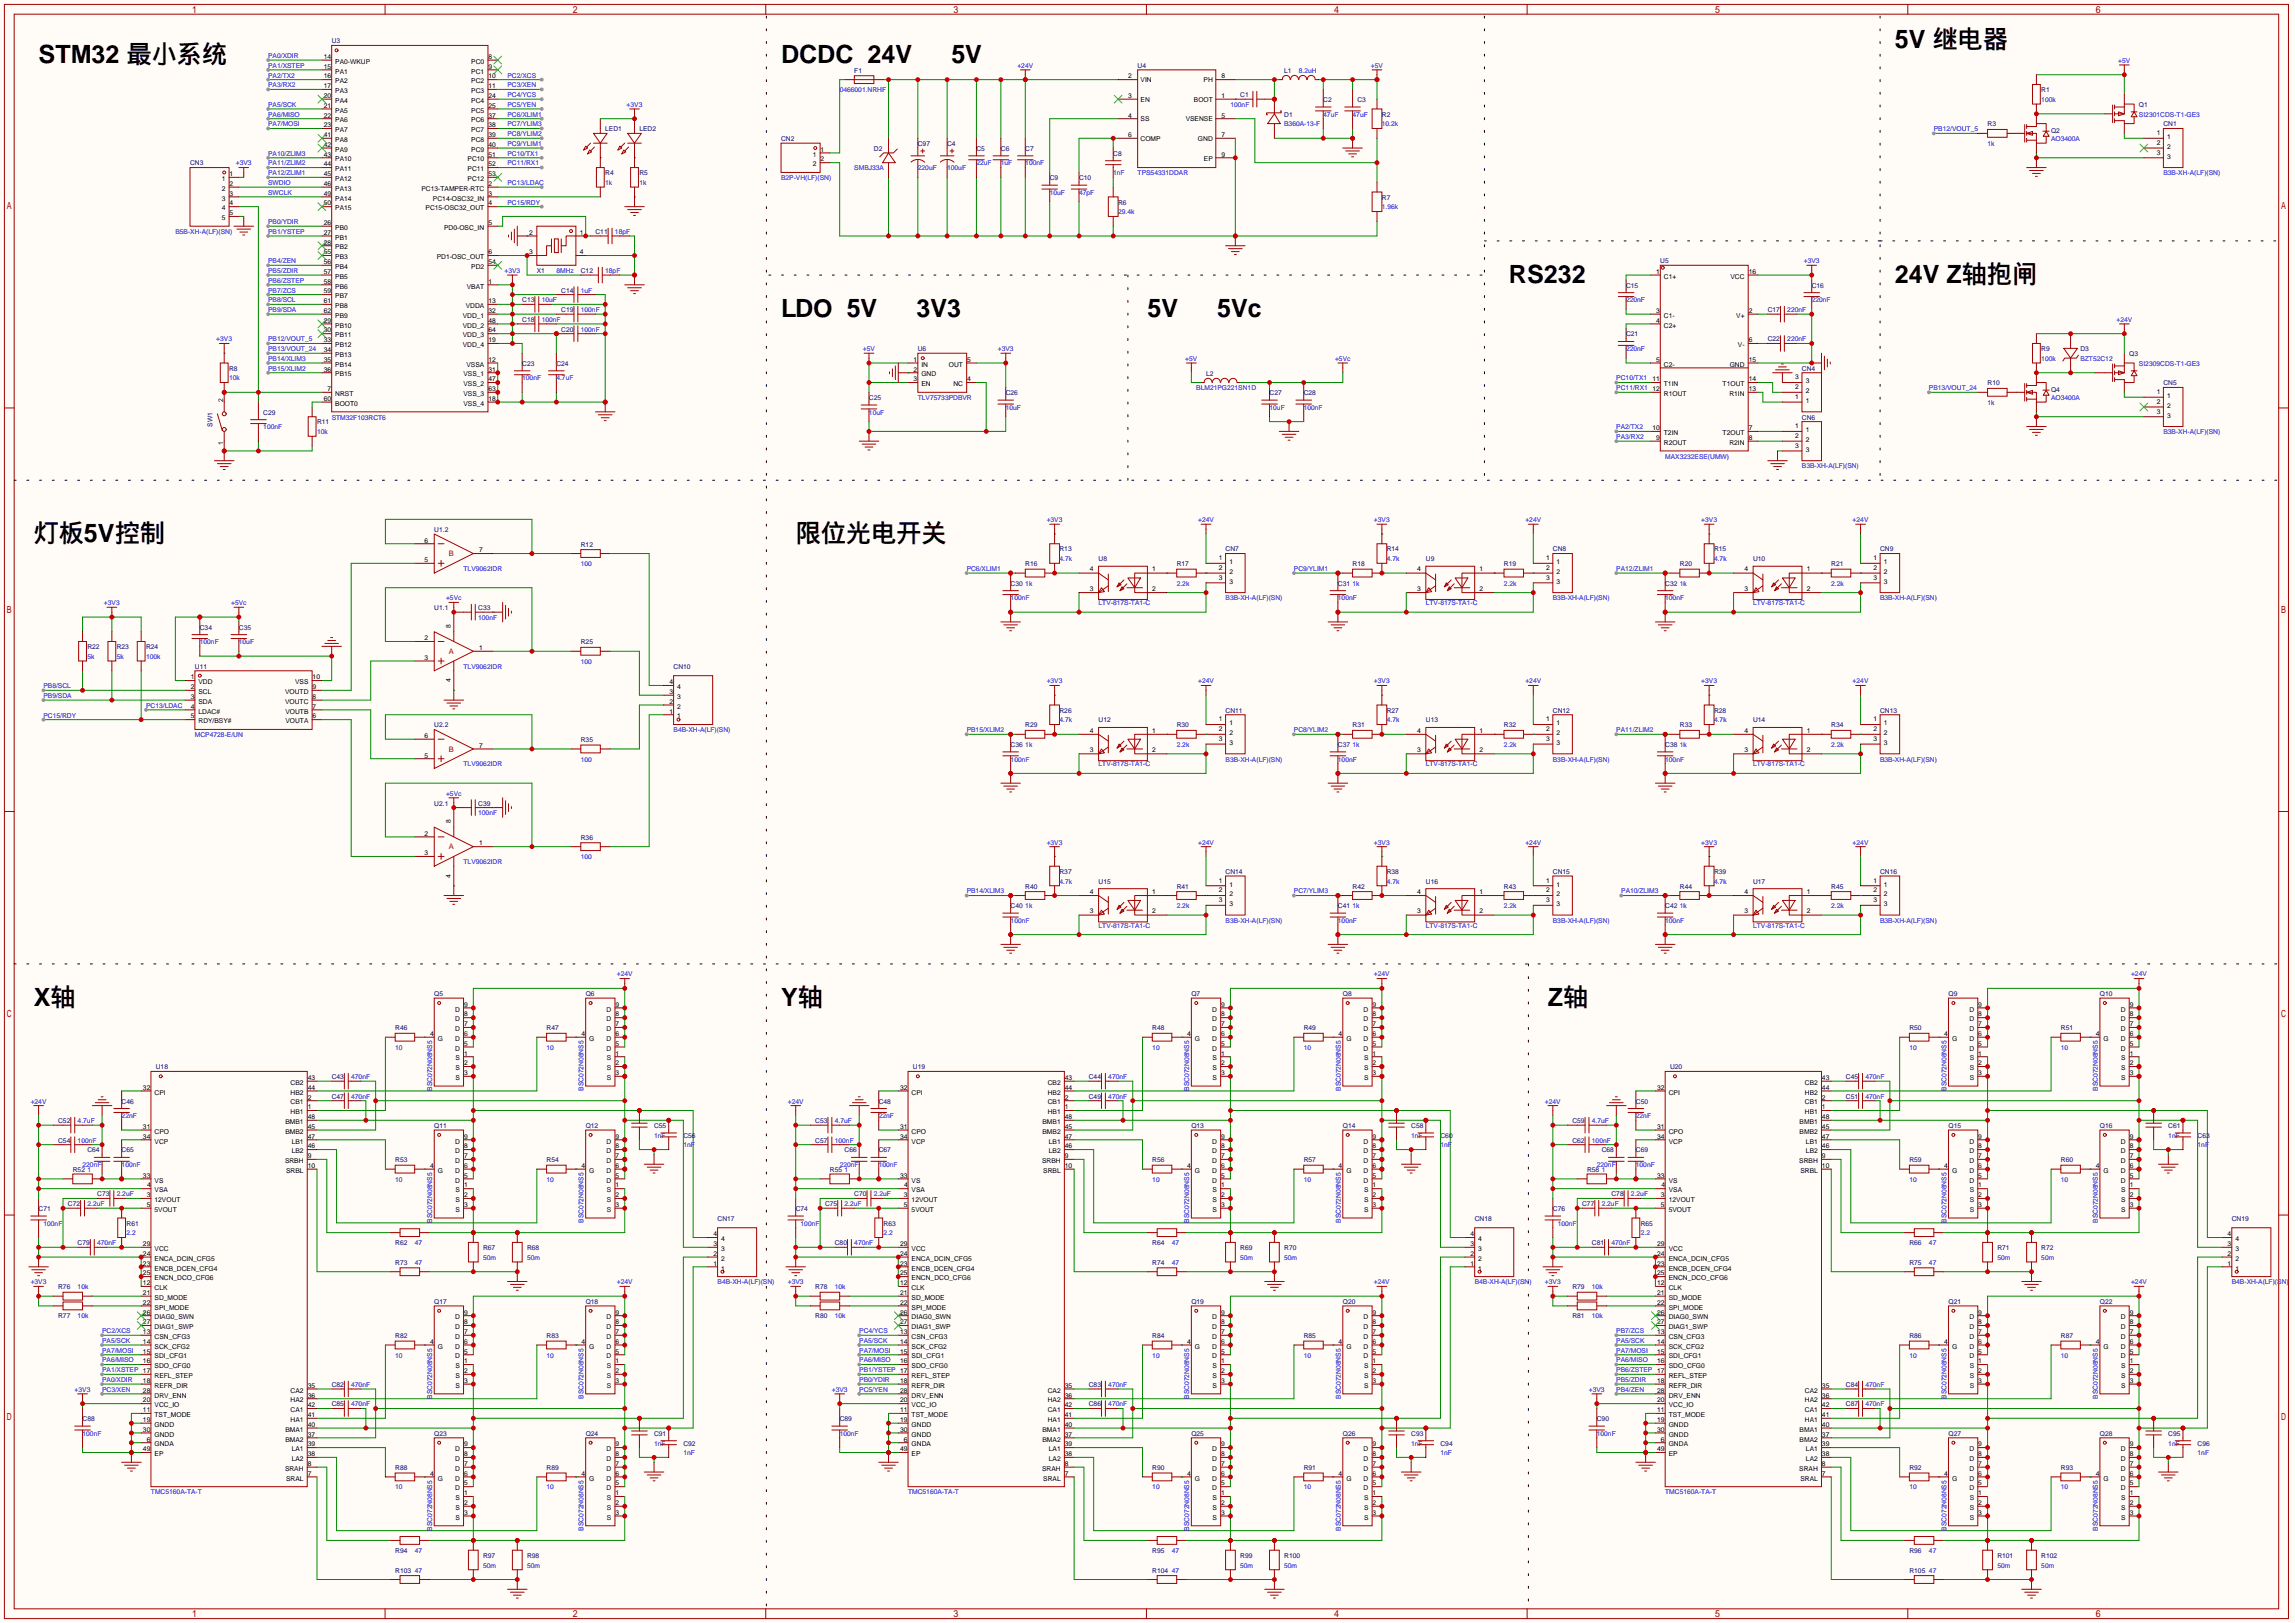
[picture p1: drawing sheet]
<svg xmlns="http://www.w3.org/2000/svg" width="597mm" height="422mm" viewBox="0 0 597 422" stroke-linecap="round" stroke-linejoin="round" font-family="sans-serif">
<defs><g id="words">
<g font-size="6.5">
<text x="10" y="16.3">STM32 最小系统</text>
<text x="203.1" y="16.3">DCDC 24V</text>
<text x="247.3" y="16.3">5V</text>
<text x="492.6" y="12.5">5V 继电器</text>
<text x="392.3" y="73.5">RS232</text>
<text x="492.6" y="73.5">24V Z轴抱闸</text>
<text x="203.1" y="82.4">LDO 5V</text>
<text x="238.3" y="82.4">3V3</text>
<text x="298.3" y="82.4">5V</text>
<text x="316.5" y="82.4">5Vc</text>
<text x="8.8" y="140.8">灯板5V控制</text>
<text x="206.9" y="140.8">限位光电开关</text>
<text x="8.8" y="261.5">X轴</text>
<text x="203.1" y="261.5">Y轴</text>
<text x="402.5" y="261.5">Z轴</text>
</g>
<g font-size="2" fill="#a00000">
<text x="116.7" y="144.6">B</text>
<text x="116.7" y="170">A</text>
<text x="116.7" y="195.4">B</text>
<text x="116.7" y="220.8">A</text>
</g>
<g font-size="1.7" fill="#000080">
<text x="86.2" y="11.3">U3</text>
<text x="295.8" y="17.6">U4</text>
<text x="222.1" y="18.9">F1</text>
<text x="333.9" y="18.9">L1</text>
<text x="530.7" y="24">R1</text>
<text x="322.5" y="25.2">C1</text>
<text x="344" y="26.5">C2</text>
<text x="352.9" y="26.5">C3</text>
<text x="556.1" y="27.8">Q1</text>
<text x="157.4" y="34.1">LED1</text>
<text x="166.2" y="34.1">LED2</text>
<text x="333.9" y="30.3">D1</text>
<text x="359.3" y="30.3">R2</text>
<text x="516.8" y="32.9">R3</text>
<text x="533.3" y="34.6">Q2</text>
<text x="562.5" y="32.9">CN1</text>
<text x="203.1" y="36.7">CN2</text>
<text x="227.2" y="39.2">D2</text>
<text x="238.6" y="37.9">C97</text>
<text x="246.3" y="37.9">C4</text>
<text x="253.9" y="39.2">C5</text>
<text x="260.2" y="39.2">C6</text>
<text x="266.6" y="39.2">C7</text>
<text x="289.4" y="40.5">C8</text>
<text x="49.4" y="43">CN3</text>
<text x="157.4" y="45.6">R4</text>
<text x="166.2" y="45.6">R5</text>
<text x="272.9" y="46.8">C9</text>
<text x="280.5" y="46.8">C10</text>
<text x="290.7" y="53.2">R6</text>
<text x="359.3" y="51.9">R7</text>
<text x="154.8" y="60.8">C11</text>
<text x="139.6" y="71">X1</text>
<text x="151" y="71">C12</text>
<text x="431.7" y="68.4">U5</text>
<text x="145.9" y="76">C14</text>
<text x="422.8" y="74.8">C15</text>
<text x="471" y="74.8">C16</text>
<text x="135.8" y="83.7">C18</text>
<text x="135.8" y="78.6">C13</text>
<text x="145.9" y="81.1">C19</text>
<text x="459.6" y="81.1">C17</text>
<text x="145.9" y="86.2">C20</text>
<text x="422.8" y="87.5">C21</text>
<text x="459.6" y="88.7">C22</text>
<text x="135.8" y="95.1">C23</text>
<text x="144.7" y="95.1">C24</text>
<text x="238.6" y="91.3">U6</text>
<text x="530.7" y="91.3">R9</text>
<text x="540.9" y="91.3">D3</text>
<text x="553.6" y="92.5">Q3</text>
<text x="59.6" y="96.4">R8</text>
<text x="313.6" y="97.6">L2</text>
<text x="468.5" y="96.4">CN4</text>
<text x="516.8" y="100.2">R10</text>
<text x="533.3" y="101.9">Q4</text>
<text x="562.5" y="100.2">CN5</text>
<text x="68.5" y="107.8">C29</text>
<text x="225.9" y="104">C25</text>
<text x="261.5" y="102.7">C26</text>
<text x="330.1" y="102.7">C27</text>
<text x="339" y="102.7">C28</text>
<text x="55.2" y="110.9" transform="rotate(-90 55.2 110.9)">SW1</text>
<text x="82.4" y="110.3">R11</text>
<text x="468.5" y="109.1">CN6</text>
<text x="112.9" y="138.3">U1.2</text>
<text x="151" y="142.1">R12</text>
<text x="275.5" y="143.3">R13</text>
<text x="318.6" y="143.3">CN7</text>
<text x="360.6" y="143.3">R14</text>
<text x="403.7" y="143.3">CN8</text>
<text x="445.6" y="143.3">R15</text>
<text x="488.8" y="143.3">CN9</text>
<text x="266.6" y="147.2">R16</text>
<text x="285.6" y="145.9">U8</text>
<text x="305.9" y="147.2">R17</text>
<text x="351.7" y="147.2">R18</text>
<text x="370.7" y="145.9">U9</text>
<text x="391" y="147.2">R19</text>
<text x="436.8" y="147.2">R20</text>
<text x="455.8" y="145.9">U10</text>
<text x="476.1" y="147.2">R21</text>
<text x="262.8" y="152.2">C30</text>
<text x="347.9" y="152.2">C31</text>
<text x="432.9" y="152.2">C32</text>
<text x="112.9" y="158.6">U1.1</text>
<text x="124.3" y="158.6">C33</text>
<text x="51.9" y="163.7">C34</text>
<text x="62.1" y="163.7">C35</text>
<text x="151" y="167.5">R25</text>
<text x="22.7" y="168.7">R22</text>
<text x="30.4" y="168.7">R23</text>
<text x="38" y="168.7">R24</text>
<text x="50.7" y="173.8">U11</text>
<text x="175.1" y="173.8">CN10</text>
<text x="275.5" y="185.3">R26</text>
<text x="318.6" y="185.3">CN11</text>
<text x="360.6" y="185.3">R27</text>
<text x="403.7" y="185.3">CN12</text>
<text x="445.6" y="185.3">R28</text>
<text x="488.8" y="185.3">CN13</text>
<text x="112.9" y="189.1">U2.2</text>
<text x="266.6" y="189.1">R29</text>
<text x="285.6" y="187.8">U12</text>
<text x="305.9" y="189.1">R30</text>
<text x="351.7" y="189.1">R31</text>
<text x="370.7" y="187.8">U13</text>
<text x="391" y="189.1">R32</text>
<text x="436.8" y="189.1">R33</text>
<text x="455.8" y="187.8">U14</text>
<text x="476.1" y="189.1">R34</text>
<text x="151" y="192.9">R35</text>
<text x="262.8" y="194.1">C36</text>
<text x="347.9" y="194.1">C37</text>
<text x="432.9" y="194.1">C38</text>
<text x="112.9" y="209.4">U2.1</text>
<text x="124.3" y="209.4">C39</text>
<text x="151" y="218.3">R36</text>
<text x="275.5" y="227.2">R37</text>
<text x="318.6" y="227.2">CN14</text>
<text x="360.6" y="227.2">R38</text>
<text x="403.7" y="227.2">CN15</text>
<text x="445.6" y="227.2">R39</text>
<text x="488.8" y="227.2">CN16</text>
<text x="266.6" y="231">R40</text>
<text x="285.6" y="229.7">U15</text>
<text x="305.9" y="231">R41</text>
<text x="351.7" y="231">R42</text>
<text x="370.7" y="229.7">U16</text>
<text x="391" y="231">R43</text>
<text x="436.8" y="231">R44</text>
<text x="455.8" y="229.7">U17</text>
<text x="476.1" y="231">R45</text>
<text x="262.8" y="236.1">C40</text>
<text x="347.9" y="236.1">C41</text>
<text x="432.9" y="236.1">C42</text>
<text x="112.9" y="258.9">Q5</text>
<text x="152.3" y="258.9">Q6</text>
<text x="309.8" y="258.9">Q7</text>
<text x="349.1" y="258.9">Q8</text>
<text x="506.6" y="258.9">Q9</text>
<text x="546" y="258.9">Q10</text>
<text x="102.7" y="267.8">R46</text>
<text x="142.1" y="267.8">R47</text>
<text x="299.6" y="267.8">R48</text>
<text x="339" y="267.8">R49</text>
<text x="496.4" y="267.8">R50</text>
<text x="535.8" y="267.8">R51</text>
<text x="40.5" y="278">U18</text>
<text x="86.2" y="280.5">C43</text>
<text x="237.4" y="278">U19</text>
<text x="283.1" y="280.5">C44</text>
<text x="434.2" y="278">U20</text>
<text x="479.9" y="280.5">C45</text>
<text x="31.6" y="286.9">C46</text>
<text x="86.2" y="285.6">C47</text>
<text x="228.5" y="286.9">C48</text>
<text x="283.1" y="285.6">C49</text>
<text x="425.3" y="286.9">C50</text>
<text x="479.9" y="285.6">C51</text>
<text x="15.1" y="291.9">C52</text>
<text x="112.9" y="293.2">Q11</text>
<text x="152.3" y="293.2">Q12</text>
<text x="170.1" y="293.2">C55</text>
<text x="212" y="291.9">C53</text>
<text x="309.8" y="293.2">Q13</text>
<text x="349.1" y="293.2">Q14</text>
<text x="366.9" y="293.2">C58</text>
<text x="408.8" y="291.9">C59</text>
<text x="506.6" y="293.2">Q15</text>
<text x="546" y="293.2">Q16</text>
<text x="563.8" y="293.2">C61</text>
<text x="15.1" y="297">C54</text>
<text x="22.7" y="299.6">C64</text>
<text x="31.6" y="299.6">C65</text>
<text x="177.7" y="295.7">C56</text>
<text x="212" y="297">C57</text>
<text x="219.6" y="299.6">C66</text>
<text x="228.5" y="299.6">C67</text>
<text x="374.5" y="295.7">C60</text>
<text x="408.8" y="297">C62</text>
<text x="416.4" y="299.6">C68</text>
<text x="425.3" y="299.6">C69</text>
<text x="571.4" y="295.7">C63</text>
<text x="18.9" y="304.6">R52</text>
<text x="102.7" y="302.1">R53</text>
<text x="142.1" y="302.1">R54</text>
<text x="215.8" y="304.6">R55</text>
<text x="299.6" y="302.1">R56</text>
<text x="339" y="302.1">R57</text>
<text x="412.6" y="304.6">R58</text>
<text x="496.4" y="302.1">R59</text>
<text x="535.8" y="302.1">R60</text>
<text x="25.3" y="311">C73</text>
<text x="222.1" y="311">C70</text>
<text x="419" y="311">C78</text>
<text x="10" y="314.8">C71</text>
<text x="17.7" y="313.5">C72</text>
<text x="186.6" y="317.3">CN17</text>
<text x="206.9" y="314.8">C74</text>
<text x="214.5" y="313.5">C75</text>
<text x="383.4" y="317.3">CN18</text>
<text x="403.7" y="314.8">C76</text>
<text x="411.4" y="313.5">C77</text>
<text x="580.3" y="317.3">CN19</text>
<text x="20.2" y="323.7">C79</text>
<text x="32.9" y="318.6">R61</text>
<text x="102.7" y="323.7">R62</text>
<text x="217" y="323.7">C80</text>
<text x="229.7" y="318.6">R63</text>
<text x="299.6" y="323.7">R64</text>
<text x="413.9" y="323.7">C81</text>
<text x="426.6" y="318.6">R65</text>
<text x="496.4" y="323.7">R66</text>
<text x="102.7" y="328.8">R73</text>
<text x="125.6" y="325">R67</text>
<text x="137" y="325">R68</text>
<text x="299.6" y="328.8">R74</text>
<text x="322.5" y="325">R69</text>
<text x="333.9" y="325">R70</text>
<text x="496.4" y="328.8">R75</text>
<text x="519.3" y="325">R71</text>
<text x="530.7" y="325">R72</text>
<text x="15.1" y="335.1">R76</text>
<text x="212" y="335.1">R78</text>
<text x="408.8" y="335.1">R79</text>
<text x="112.9" y="338.9">Q17</text>
<text x="152.3" y="338.9">Q18</text>
<text x="309.8" y="338.9">Q19</text>
<text x="349.1" y="338.9">Q20</text>
<text x="506.6" y="338.9">Q21</text>
<text x="546" y="338.9">Q22</text>
<text x="15.1" y="342.7">R77</text>
<text x="102.7" y="347.8">R82</text>
<text x="142.1" y="347.8">R83</text>
<text x="212" y="342.7">R80</text>
<text x="299.6" y="347.8">R84</text>
<text x="339" y="347.8">R85</text>
<text x="408.8" y="342.7">R81</text>
<text x="496.4" y="347.8">R86</text>
<text x="535.8" y="347.8">R87</text>
<text x="86.2" y="360.5">C82</text>
<text x="86.2" y="365.6">C85</text>
<text x="283.1" y="360.5">C83</text>
<text x="283.1" y="365.6">C86</text>
<text x="479.9" y="360.5">C84</text>
<text x="479.9" y="365.6">C87</text>
<text x="21.5" y="369.4">C88</text>
<text x="218.3" y="369.4">C89</text>
<text x="415.2" y="369.4">C90</text>
<text x="112.9" y="373.2">Q23</text>
<text x="152.3" y="373.2">Q24</text>
<text x="170.1" y="373.2">C91</text>
<text x="177.7" y="375.8">C92</text>
<text x="309.8" y="373.2">Q25</text>
<text x="349.1" y="373.2">Q26</text>
<text x="366.9" y="373.2">C93</text>
<text x="374.5" y="375.8">C94</text>
<text x="506.6" y="373.2">Q27</text>
<text x="546" y="373.2">Q28</text>
<text x="563.8" y="373.2">C95</text>
<text x="571.4" y="375.8">C96</text>
<text x="102.7" y="382.1">R88</text>
<text x="142.1" y="382.1">R89</text>
<text x="299.6" y="382.1">R90</text>
<text x="339" y="382.1">R91</text>
<text x="496.4" y="382.1">R92</text>
<text x="535.8" y="382.1">R93</text>
<text x="102.7" y="403.7">R94</text>
<text x="125.6" y="405">R97</text>
<text x="137" y="405">R98</text>
<text x="299.6" y="403.7">R95</text>
<text x="322.5" y="405">R99</text>
<text x="333.9" y="405">R100</text>
<text x="496.4" y="403.7">R96</text>
<text x="519.3" y="405">R101</text>
<text x="530.7" y="405">R102</text>
<text x="102.7" y="408.8">R103</text>
<text x="299.6" y="408.8">R104</text>
<text x="496.4" y="408.8">R105</text>
</g>
<g font-size="1.7" fill="#00f">
<text x="69.7" y="17.6">PA1/XSTEP</text>
<text x="69.7" y="15.1">PA0/XDIR</text>
<text x="264.5" y="17.6">+24V</text>
<text x="356.4" y="17.6">+5V</text>
<text x="550.7" y="16.3">+5V</text>
<text x="69.7" y="20.2">PA2/TX2</text>
<text x="69.7" y="22.7">PA3/RX2</text>
<text x="132" y="22.7">PC3/XEN</text>
<text x="132" y="20.2">PC2/XCS</text>
<text x="218.3" y="24">0466001.NRHF</text>
<text x="337.7" y="18.9">8.2uH</text>
<text x="69.7" y="27.8">PA5/SCK</text>
<text x="132" y="27.8">PC5/YEN</text>
<text x="132" y="25.2">PC4/YCS</text>
<text x="162.9" y="27.8">+3V3</text>
<text x="319.9" y="27.8">100nF</text>
<text x="530.7" y="26.5">100k</text>
<text x="69.7" y="30.3">PA6/MISO</text>
<text x="69.7" y="32.9">PA7/MOSI</text>
<text x="132" y="30.3">PC6/XLIM1</text>
<text x="132" y="32.9">PC7/YLIM3</text>
<text x="132" y="35.4">PC8/YLIM2</text>
<text x="333.9" y="32.9">B360A-13-F</text>
<text x="344" y="30.3">47uF</text>
<text x="351.7" y="30.3">47uF</text>
<text x="359.3" y="32.9">10.2k</text>
<text x="502.8" y="34.1">PB12/VOUT_5</text>
<text x="556.1" y="30.3">SI2301CDS-T1-GE3</text>
<text x="69.7" y="40.5">PA10/ZLIM3</text>
<text x="132" y="40.5">PC10/TX1</text>
<text x="132" y="37.9">PC9/YLIM1</text>
<text x="516.8" y="37.9">1k</text>
<text x="533.3" y="36.7">AO3400A</text>
<text x="61.3" y="43">+3V3</text>
<text x="69.7" y="43">PA11/ZLIM2</text>
<text x="69.7" y="45.6">PA12/ZLIM1</text>
<text x="132" y="43">PC11/RX1</text>
<text x="203.1" y="46.8">B2P-VH(LF)(SN)</text>
<text x="222.1" y="44.3">SMBJ33A</text>
<text x="238.6" y="44.3">220uF</text>
<text x="246.3" y="44.3">100uF</text>
<text x="253.9" y="43">22uF</text>
<text x="260.2" y="43">1uF</text>
<text x="266.6" y="43">100nF</text>
<text x="289.4" y="45.6">1nF</text>
<text x="295.8" y="45.6">TPS54331DDAR</text>
<text x="562.5" y="45.6">B3B-XH-A(LF)(SN)</text>
<text x="69.7" y="48.1">SWDIO</text>
<text x="69.7" y="50.6">SWCLK</text>
<text x="132" y="48.1">PC13/LDAC</text>
<text x="132" y="53.2">PC15/RDY</text>
<text x="157.4" y="48.1">1k</text>
<text x="166.2" y="48.1">1k</text>
<text x="272.9" y="50.6">10uF</text>
<text x="280.5" y="50.6">47pF</text>
<text x="69.7" y="58.3">PB0/YDIR</text>
<text x="290.7" y="55.7">29.4k</text>
<text x="359.3" y="54.4">1.96k</text>
<text x="45.6" y="60.8">B5B-XH-A(LF)(SN)</text>
<text x="69.7" y="60.8">PB1/YSTEP</text>
<text x="159.9" y="60.8">18pF</text>
<text x="69.7" y="71">PB5/ZDIR</text>
<text x="69.7" y="68.4">PB4/ZEN</text>
<text x="131.2" y="71">+3V3</text>
<text x="144.7" y="71">8MHz</text>
<text x="157.4" y="71">18pF</text>
<text x="469" y="68.4">+3V3</text>
<text x="69.7" y="73.5">PB6/ZSTEP</text>
<text x="69.7" y="76">PB7/ZCS</text>
<text x="151" y="76">1uF</text>
<text x="69.7" y="78.6">PB8/SCL</text>
<text x="69.7" y="81.1">PB9/SDA</text>
<text x="140.8" y="83.7">100nF</text>
<text x="140.8" y="78.6">10uF</text>
<text x="151" y="81.1">100nF</text>
<text x="422.8" y="78.6">220nF</text>
<text x="464.7" y="81.1">220nF</text>
<text x="471" y="78.6">220nF</text>
<text x="550.3" y="83.7">+24V</text>
<text x="56.2" y="88.7">+3V3</text>
<text x="69.7" y="88.7">PB12/VOUT_5</text>
<text x="151" y="86.2">100nF</text>
<text x="464.7" y="88.7">220nF</text>
<text x="69.7" y="93.8">PB14/XLIM3</text>
<text x="69.7" y="91.3">PB13/VOUT_24</text>
<text x="224.4" y="91.3">+5V</text>
<text x="259.4" y="91.3">+3V3</text>
<text x="308.2" y="93.8">+5V</text>
<text x="347.1" y="93.8">+5Vc</text>
<text x="422.8" y="91.3">220nF</text>
<text x="530.7" y="93.8">100k</text>
<text x="540.9" y="93.8">BZT52C12</text>
<text x="556.1" y="95.1">SI2309CDS-T1-GE3</text>
<text x="59.6" y="98.9">10k</text>
<text x="69.7" y="96.4">PB15/XLIM2</text>
<text x="135.8" y="98.9">100nF</text>
<text x="144.7" y="98.9">4.7uF</text>
<text x="311" y="101.4">BLM21PG221SN1D</text>
<text x="420.2" y="98.9">PC10/TX1</text>
<text x="420.2" y="101.4">PC11/RX1</text>
<text x="501.5" y="101.4">PB13/VOUT_24</text>
<text x="225.9" y="107.8">10uF</text>
<text x="238.6" y="104">TLV75733PDBVR</text>
<text x="261.5" y="106.5">10uF</text>
<text x="330.1" y="106.5">10uF</text>
<text x="339" y="106.5">100nF</text>
<text x="516.8" y="105.2">1k</text>
<text x="533.3" y="104">AO3400A</text>
<text x="68.5" y="111.6">100nF</text>
<text x="82.4" y="112.9">10k</text>
<text x="86.2" y="109.1">STM32F103RCT6</text>
<text x="420.2" y="111.6">PA2/TX2</text>
<text x="562.5" y="112.9">B3B-XH-A(LF)(SN)</text>
<text x="420.2" y="114.1">PA3/RX2</text>
<text x="432.9" y="119.2">MAX3232ESE(UMW)</text>
<text x="468.5" y="121.8">B3B-XH-A(LF)(SN)</text>
<text x="272.1" y="135.7">+3V3</text>
<text x="311.5" y="135.7">+24V</text>
<text x="357.2" y="135.7">+3V3</text>
<text x="396.6" y="135.7">+24V</text>
<text x="442.3" y="135.7">+3V3</text>
<text x="481.7" y="135.7">+24V</text>
<text x="120.5" y="148.4">TLV9062IDR</text>
<text x="151" y="147.2">100</text>
<text x="251.3" y="148.4">PC6/XLIM1</text>
<text x="275.5" y="145.9">4.7k</text>
<text x="336.4" y="148.4">PC9/YLIM1</text>
<text x="360.6" y="145.9">4.7k</text>
<text x="420.2" y="148.4">PA12/ZLIM1</text>
<text x="445.6" y="145.9">4.7k</text>
<text x="266.6" y="152.2">1k</text>
<text x="305.9" y="152.2">2.2k</text>
<text x="351.7" y="152.2">1k</text>
<text x="391" y="152.2">2.2k</text>
<text x="436.8" y="152.2">1k</text>
<text x="476.1" y="152.2">2.2k</text>
<text x="27" y="157.3">+3V3</text>
<text x="60.1" y="157.3">+5Vc</text>
<text x="116" y="156">+5Vc</text>
<text x="124.3" y="161.1">100nF</text>
<text x="262.8" y="156">100nF</text>
<text x="285.6" y="157.3">LTV-817S-TA1-C</text>
<text x="318.6" y="156">B3B-XH-A(LF)(SN)</text>
<text x="347.9" y="156">100nF</text>
<text x="370.7" y="157.3">LTV-817S-TA1-C</text>
<text x="403.7" y="156">B3B-XH-A(LF)(SN)</text>
<text x="432.9" y="156">100nF</text>
<text x="455.8" y="157.3">LTV-817S-TA1-C</text>
<text x="488.8" y="156">B3B-XH-A(LF)(SN)</text>
<text x="51.9" y="167.5">100nF</text>
<text x="62.1" y="167.5">10uF</text>
<text x="22.7" y="171.3">5k</text>
<text x="30.4" y="171.3">5k</text>
<text x="38" y="171.3">100k</text>
<text x="120.5" y="173.8">TLV9062IDR</text>
<text x="151" y="172.6">100</text>
<text x="11.3" y="178.9">PB8/SCL</text>
<text x="272.1" y="177.6">+3V3</text>
<text x="311.5" y="177.6">+24V</text>
<text x="357.2" y="177.6">+3V3</text>
<text x="396.6" y="177.6">+24V</text>
<text x="442.3" y="177.6">+3V3</text>
<text x="481.7" y="177.6">+24V</text>
<text x="11.3" y="181.4">PB9/SDA</text>
<text x="38" y="184">PC13/LDAC</text>
<text x="11.3" y="186.5">PC15/RDY</text>
<text x="50.7" y="191.6">MCP4728-E/UN</text>
<text x="175.1" y="190.3">B4B-XH-A(LF)(SN)</text>
<text x="251.3" y="190.3">PB15/XLIM2</text>
<text x="275.5" y="187.8">4.7k</text>
<text x="336.4" y="190.3">PC8/YLIM2</text>
<text x="360.6" y="187.8">4.7k</text>
<text x="420.2" y="190.3">PA11/ZLIM2</text>
<text x="445.6" y="187.8">4.7k</text>
<text x="151" y="198">100</text>
<text x="262.8" y="198">100nF</text>
<text x="266.6" y="194.1">1k</text>
<text x="305.9" y="194.1">2.2k</text>
<text x="318.6" y="198">B3B-XH-A(LF)(SN)</text>
<text x="347.9" y="198">100nF</text>
<text x="351.7" y="194.1">1k</text>
<text x="391" y="194.1">2.2k</text>
<text x="403.7" y="198">B3B-XH-A(LF)(SN)</text>
<text x="432.9" y="198">100nF</text>
<text x="436.8" y="194.1">1k</text>
<text x="476.1" y="194.1">2.2k</text>
<text x="488.8" y="198">B3B-XH-A(LF)(SN)</text>
<text x="120.5" y="199.2">TLV9062IDR</text>
<text x="285.6" y="199.2">LTV-817S-TA1-C</text>
<text x="370.7" y="199.2">LTV-817S-TA1-C</text>
<text x="455.8" y="199.2">LTV-817S-TA1-C</text>
<text x="116" y="206.8">+5Vc</text>
<text x="124.3" y="211.9">100nF</text>
<text x="272.1" y="219.5">+3V3</text>
<text x="311.5" y="219.5">+24V</text>
<text x="357.2" y="219.5">+3V3</text>
<text x="396.6" y="219.5">+24V</text>
<text x="442.3" y="219.5">+3V3</text>
<text x="481.7" y="219.5">+24V</text>
<text x="120.5" y="224.6">TLV9062IDR</text>
<text x="151" y="223.4">100</text>
<text x="251.3" y="232.2">PB14/XLIM3</text>
<text x="275.5" y="229.7">4.7k</text>
<text x="336.4" y="232.2">PC7/YLIM3</text>
<text x="360.6" y="229.7">4.7k</text>
<text x="421.5" y="232.2">PA10/ZLIM3</text>
<text x="445.6" y="229.7">4.7k</text>
<text x="262.8" y="239.9">100nF</text>
<text x="266.6" y="236.1">1k</text>
<text x="305.9" y="236.1">2.2k</text>
<text x="318.6" y="239.9">B3B-XH-A(LF)(SN)</text>
<text x="347.9" y="239.9">100nF</text>
<text x="351.7" y="236.1">1k</text>
<text x="391" y="236.1">2.2k</text>
<text x="403.7" y="239.9">B3B-XH-A(LF)(SN)</text>
<text x="432.9" y="239.9">100nF</text>
<text x="436.8" y="236.1">1k</text>
<text x="476.1" y="236.1">2.2k</text>
<text x="488.8" y="239.9">B3B-XH-A(LF)(SN)</text>
<text x="285.6" y="241.1">LTV-817S-TA1-C</text>
<text x="370.7" y="241.1">LTV-817S-TA1-C</text>
<text x="455.8" y="241.1">LTV-817S-TA1-C</text>
<text x="160.4" y="253.8">+24V</text>
<text x="357.2" y="253.8">+24V</text>
<text x="554.1" y="253.8">+24V</text>
<text x="102.7" y="272.9">10</text>
<text x="142.1" y="272.9">10</text>
<text x="299.6" y="272.9">10</text>
<text x="339" y="272.9">10</text>
<text x="496.4" y="272.9">10</text>
<text x="535.8" y="272.9">10</text>
<text x="91.3" y="280.5">470nF</text>
<text x="288.2" y="280.5">470nF</text>
<text x="485" y="280.5">470nF</text>
<text x="8" y="286.9">+24V</text>
<text x="91.3" y="285.6">470nF</text>
<text x="112.4" y="283.6" transform="rotate(-90 112.4 283.6)">BSC072N08NS5</text>
<text x="151.7" y="283.6" transform="rotate(-90 151.7 283.6)">BSC072N08NS5</text>
<text x="204.8" y="286.9">+24V</text>
<text x="288.2" y="285.6">470nF</text>
<text x="309.2" y="283.6" transform="rotate(-90 309.2 283.6)">BSC072N08NS5</text>
<text x="348.6" y="283.6" transform="rotate(-90 348.6 283.6)">BSC072N08NS5</text>
<text x="401.7" y="286.9">+24V</text>
<text x="485" y="285.6">470nF</text>
<text x="506.1" y="283.6" transform="rotate(-90 506.1 283.6)">BSC072N08NS5</text>
<text x="545.4" y="283.6" transform="rotate(-90 545.4 283.6)">BSC072N08NS5</text>
<text x="20.2" y="291.9">4.7uF</text>
<text x="31.6" y="290.7">22nF</text>
<text x="217" y="291.9">4.7uF</text>
<text x="228.5" y="290.7">22nF</text>
<text x="413.9" y="291.9">4.7uF</text>
<text x="425.3" y="290.7">22nF</text>
<text x="20.2" y="297">100nF</text>
<text x="170.1" y="295.7">1nF</text>
<text x="177.7" y="298.3">1nF</text>
<text x="217" y="297">100nF</text>
<text x="366.9" y="295.7">1nF</text>
<text x="374.5" y="298.3">1nF</text>
<text x="413.9" y="297">100nF</text>
<text x="563.8" y="295.7">1nF</text>
<text x="571.4" y="298.3">1nF</text>
<text x="21.5" y="303.4">220nF</text>
<text x="22.7" y="304.6">1</text>
<text x="31.6" y="303.4">100nF</text>
<text x="218.3" y="303.4">220nF</text>
<text x="219.6" y="304.6">1</text>
<text x="228.5" y="303.4">100nF</text>
<text x="415.2" y="303.4">220nF</text>
<text x="416.4" y="304.6">1</text>
<text x="425.3" y="303.4">100nF</text>
<text x="30.4" y="311">2.2uF</text>
<text x="102.7" y="307.2">10</text>
<text x="142.1" y="307.2">10</text>
<text x="227.2" y="311">2.2uF</text>
<text x="299.6" y="307.2">10</text>
<text x="339" y="307.2">10</text>
<text x="424.1" y="311">2.2uF</text>
<text x="496.4" y="307.2">10</text>
<text x="535.8" y="307.2">10</text>
<text x="22.7" y="313.5">2.2uF</text>
<text x="112.4" y="317.9" transform="rotate(-90 112.4 317.9)">BSC072N08NS5</text>
<text x="151.7" y="317.9" transform="rotate(-90 151.7 317.9)">BSC072N08NS5</text>
<text x="219.6" y="313.5">2.2uF</text>
<text x="309.2" y="317.9" transform="rotate(-90 309.2 317.9)">BSC072N08NS5</text>
<text x="348.6" y="317.9" transform="rotate(-90 348.6 317.9)">BSC072N08NS5</text>
<text x="416.4" y="313.5">2.2uF</text>
<text x="506.1" y="317.9" transform="rotate(-90 506.1 317.9)">BSC072N08NS5</text>
<text x="545.4" y="317.9" transform="rotate(-90 545.4 317.9)">BSC072N08NS5</text>
<text x="11.3" y="318.6">100nF</text>
<text x="25.3" y="323.7">470nF</text>
<text x="32.9" y="321.1">2.2</text>
<text x="107.8" y="323.7">47</text>
<text x="208.2" y="318.6">100nF</text>
<text x="222.1" y="323.7">470nF</text>
<text x="229.7" y="321.1">2.2</text>
<text x="304.7" y="323.7">47</text>
<text x="405" y="318.6">100nF</text>
<text x="419" y="323.7">470nF</text>
<text x="426.6" y="321.1">2.2</text>
<text x="501.5" y="323.7">47</text>
<text x="107.8" y="328.8">47</text>
<text x="125.6" y="327.5">50m</text>
<text x="137" y="327.5">50m</text>
<text x="304.7" y="328.8">47</text>
<text x="322.5" y="327.5">50m</text>
<text x="333.9" y="327.5">50m</text>
<text x="501.5" y="328.8">47</text>
<text x="519.3" y="327.5">50m</text>
<text x="530.7" y="327.5">50m</text>
<text x="8" y="333.8">+3V3</text>
<text x="20.2" y="335.1">10k</text>
<text x="160.4" y="333.8">+24V</text>
<text x="186.6" y="333.8">B4B-XH-A(LF)(SN)</text>
<text x="204.8" y="333.8">+3V3</text>
<text x="217" y="335.1">10k</text>
<text x="357.2" y="333.8">+24V</text>
<text x="383.4" y="333.8">B4B-XH-A(LF)(SN)</text>
<text x="401.7" y="333.8">+3V3</text>
<text x="413.9" y="335.1">10k</text>
<text x="554.1" y="333.8">+24V</text>
<text x="580.3" y="333.8">B4B-XH-A(LF)(SN)</text>
<text x="20.2" y="342.7">10k</text>
<text x="26.5" y="346.5">PC2/XCS</text>
<text x="217" y="342.7">10k</text>
<text x="223.4" y="346.5">PC4/YCS</text>
<text x="413.9" y="342.7">10k</text>
<text x="420.2" y="346.5">PB7/ZCS</text>
<text x="26.5" y="351.6">PA7/MOSI</text>
<text x="26.5" y="349.1">PA5/SCK</text>
<text x="102.7" y="352.9">10</text>
<text x="142.1" y="352.9">10</text>
<text x="223.4" y="351.6">PA7/MOSI</text>
<text x="223.4" y="349.1">PA5/SCK</text>
<text x="299.6" y="352.9">10</text>
<text x="339" y="352.9">10</text>
<text x="420.2" y="351.6">PA7/MOSI</text>
<text x="420.2" y="349.1">PA5/SCK</text>
<text x="496.4" y="352.9">10</text>
<text x="535.8" y="352.9">10</text>
<text x="26.5" y="359.2">PA0/XDIR</text>
<text x="26.5" y="356.7">PA1/XSTEP 17</text>
<text x="26.5" y="354.2">PA6/MISO</text>
<text x="223.4" y="359.2">PB0/YDIR</text>
<text x="223.4" y="356.7">PB1/YSTEP 17</text>
<text x="223.4" y="354.2">PA6/MISO</text>
<text x="420.2" y="359.2">PB5/ZDIR</text>
<text x="420.2" y="356.7">PB6/ZSTEP</text>
<text x="420.2" y="354.2">PA6/MISO</text>
<text x="19.4" y="361.8">+3V3</text>
<text x="26.5" y="361.8">PC3/XEN</text>
<text x="91.3" y="360.5">470nF</text>
<text x="91.3" y="365.6">470nF</text>
<text x="112.4" y="363.6" transform="rotate(-90 112.4 363.6)">BSC072N08NS5</text>
<text x="151.7" y="363.6" transform="rotate(-90 151.7 363.6)">BSC072N08NS5</text>
<text x="216.3" y="361.8">+3V3</text>
<text x="223.4" y="361.8">PC5/YEN</text>
<text x="288.2" y="360.5">470nF</text>
<text x="288.2" y="365.6">470nF</text>
<text x="309.2" y="363.6" transform="rotate(-90 309.2 363.6)">BSC072N08NS5</text>
<text x="348.6" y="363.6" transform="rotate(-90 348.6 363.6)">BSC072N08NS5</text>
<text x="413.1" y="361.8">+3V3</text>
<text x="420.2" y="361.8">PB4/ZEN</text>
<text x="485" y="360.5">470nF</text>
<text x="485" y="365.6">470nF</text>
<text x="506.1" y="363.6" transform="rotate(-90 506.1 363.6)">BSC072N08NS5</text>
<text x="545.4" y="363.6" transform="rotate(-90 545.4 363.6)">BSC072N08NS5</text>
<text x="21.5" y="373.2">100nF</text>
<text x="170.1" y="375.8">1nF</text>
<text x="218.3" y="373.2">100nF</text>
<text x="366.9" y="375.8">1nF</text>
<text x="415.2" y="373.2">100nF</text>
<text x="563.8" y="375.8">1nF</text>
<text x="177.7" y="378.3">1nF</text>
<text x="374.5" y="378.3">1nF</text>
<text x="571.4" y="378.3">1nF</text>
<text x="39.2" y="388.5">TMC5160A-TA-T</text>
<text x="102.7" y="387.2">10</text>
<text x="142.1" y="387.2">10</text>
<text x="236.1" y="388.5">TMC5160A-TA-T</text>
<text x="299.6" y="387.2">10</text>
<text x="339" y="387.2">10</text>
<text x="432.9" y="388.5">TMC5160A-TA-T</text>
<text x="496.4" y="387.2">10</text>
<text x="535.8" y="387.2">10</text>
<text x="112.4" y="397.9" transform="rotate(-90 112.4 397.9)">BSC072N08NS5</text>
<text x="151.7" y="397.9" transform="rotate(-90 151.7 397.9)">BSC072N08NS5</text>
<text x="309.2" y="397.9" transform="rotate(-90 309.2 397.9)">BSC072N08NS5</text>
<text x="348.6" y="397.9" transform="rotate(-90 348.6 397.9)">BSC072N08NS5</text>
<text x="506.1" y="397.9" transform="rotate(-90 506.1 397.9)">BSC072N08NS5</text>
<text x="545.4" y="397.9" transform="rotate(-90 545.4 397.9)">BSC072N08NS5</text>
<text x="107.8" y="403.7">47</text>
<text x="125.6" y="407.5">50m</text>
<text x="137" y="407.5">50m</text>
<text x="304.7" y="403.7">47</text>
<text x="322.5" y="407.5">50m</text>
<text x="333.9" y="407.5">50m</text>
<text x="501.5" y="403.7">47</text>
<text x="519.3" y="407.5">50m</text>
<text x="530.7" y="407.5">50m</text>
<text x="107.8" y="408.8">47</text>
<text x="304.7" y="408.8">47</text>
<text x="501.5" y="408.8">47</text>
</g>
<g font-size="1.7">
<text x="84.2" y="15.3">14</text>
<text x="84.2" y="17.9">15</text>
<text x="87.2" y="16.6">PA0-WKUP</text>
<text x="122.5" y="16.6">PC0</text>
<text x="127" y="15.3">8</text>
<text x="127" y="17.9">9</text>
<text x="84.2" y="20.4">16</text>
<text x="84.2" y="22.9">17</text>
<text x="87.2" y="19.1">PA1</text>
<text x="87.2" y="21.7">PA2</text>
<text x="122.5" y="19.1">PC1</text>
<text x="122.5" y="21.7">PC2</text>
<text x="127" y="20.4">10</text>
<text x="127" y="22.9">11</text>
<text x="293.3" y="20.4">2</text>
<text x="296.5" y="21.4">VIN</text>
<text x="312.9" y="21.4">PH</text>
<text x="317.6" y="20.4">8</text>
<text x="84.2" y="25.5">20</text>
<text x="84.2" y="28">21</text>
<text x="87.2" y="24.2">PA3</text>
<text x="87.2" y="26.7">PA4</text>
<text x="87.2" y="29.3">PA5</text>
<text x="122.5" y="24.2">PC3</text>
<text x="122.5" y="26.7">PC4</text>
<text x="122.5" y="29.3">PC5</text>
<text x="127" y="25.5">24</text>
<text x="127" y="28">25</text>
<text x="293.3" y="25.5">3</text>
<text x="296.5" y="26.5">EN</text>
<text x="310.4" y="26.5">BOOT</text>
<text x="317.6" y="25.5">1</text>
<text x="84.2" y="30.6">22</text>
<text x="84.2" y="33.1">23</text>
<text x="84.2" y="35.6">41</text>
<text x="87.2" y="31.8">PA6</text>
<text x="87.2" y="34.4">PA7</text>
<text x="122.5" y="31.8">PC6</text>
<text x="122.5" y="34.4">PC7</text>
<text x="127" y="30.6">37</text>
<text x="127" y="33.1">38</text>
<text x="127" y="35.6">39</text>
<text x="293.3" y="30.6">4</text>
<text x="293.3" y="35.6">6</text>
<text x="296.5" y="31.6">SS</text>
<text x="308.3" y="31.6">VSENSE</text>
<text x="317.6" y="30.6">5</text>
<text x="317.6" y="35.6">7</text>
<text x="560.7" y="35.1">1</text>
<text x="84.2" y="38.2">42</text>
<text x="84.2" y="40.7">43</text>
<text x="87.2" y="36.9">PA8</text>
<text x="87.2" y="39.4">PA9</text>
<text x="87.2" y="42">PA10</text>
<text x="121.6" y="42">PC10</text>
<text x="122.5" y="36.9">PC8</text>
<text x="122.5" y="39.4">PC9</text>
<text x="127" y="38.2">40</text>
<text x="127" y="40.7">51</text>
<text x="211.3" y="40.7">1</text>
<text x="213.4" y="39.4">1</text>
<text x="213.4" y="42">2</text>
<text x="296.5" y="36.6">COMP</text>
<text x="311.5" y="36.6">GND</text>
<text x="313" y="41.7">EP</text>
<text x="317.6" y="40.7">9</text>
<text x="560.7" y="37.7">2</text>
<text x="560.7" y="40.2">3</text>
<text x="563.5" y="36.2">1</text>
<text x="563.5" y="38.7">2</text>
<text x="563.5" y="41.2">3</text>
<text x="57.7" y="47.1">1</text>
<text x="59.7" y="45.8">1</text>
<text x="84.2" y="43.3">44</text>
<text x="84.2" y="45.8">45</text>
<text x="87.2" y="44.5">PA11</text>
<text x="87.2" y="47.1">PA12</text>
<text x="121.6" y="44.5">PC11</text>
<text x="121.6" y="47.1">PC12</text>
<text x="127" y="43.3">52</text>
<text x="127" y="45.8">53</text>
<text x="211.3" y="43.3">2</text>
<text x="57.7" y="49.6">2</text>
<text x="57.7" y="52.1">3</text>
<text x="59.7" y="48.3">2</text>
<text x="59.7" y="50.9">3</text>
<text x="59.7" y="53.4">4</text>
<text x="84.2" y="48.3">46</text>
<text x="84.2" y="50.9">49</text>
<text x="84.2" y="53.4">50</text>
<text x="87.2" y="49.6">PA13</text>
<text x="87.2" y="52.1">PA14</text>
<text x="109.6" y="49.6">PC13-TAMPER-RTC</text>
<text x="112.6" y="52.1">PC14-OSC32_IN</text>
<text x="127" y="48.3">2</text>
<text x="127" y="50.9">3</text>
<text x="127" y="53.4">4</text>
<text x="57.7" y="54.7">4</text>
<text x="57.7" y="57.2">5</text>
<text x="59.7" y="56">5</text>
<text x="84.2" y="58.5">26</text>
<text x="87.2" y="59.8">PB0</text>
<text x="87.2" y="54.7">PA15</text>
<text x="110.6" y="54.7">PC15-OSC32_OUT</text>
<text x="115.5" y="59.8">PD0-OSC_IN</text>
<text x="127" y="58.5">5</text>
<text x="84.2" y="61">27</text>
<text x="84.2" y="63.6">28</text>
<text x="87.2" y="62.3">PB1</text>
<text x="87.2" y="64.8">PB2</text>
<text x="137.6" y="61">2</text>
<text x="150.7" y="61">1</text>
<text x="84.2" y="66.1">55</text>
<text x="84.2" y="68.7">56</text>
<text x="84.2" y="71.2">57</text>
<text x="87.2" y="67.4">PB3</text>
<text x="87.2" y="69.9">PB4</text>
<text x="113.5" y="67.4">PD1-OSC_OUT</text>
<text x="122.5" y="69.9">PD2</text>
<text x="127" y="66.1">6</text>
<text x="127" y="68.7">54</text>
<text x="137.6" y="66.1">3</text>
<text x="150.7" y="66.1">4</text>
<text x="430.6" y="71.2">1</text>
<text x="454.7" y="71.2">16</text>
<text x="84.2" y="73.7">58</text>
<text x="84.2" y="76.3">59</text>
<text x="87.2" y="72.5">PB5</text>
<text x="87.2" y="75">PB6</text>
<text x="87.2" y="77.5">PB7</text>
<text x="121.4" y="75">VBAT</text>
<text x="127" y="73.7">1</text>
<text x="432.6" y="72.5">C1+</text>
<text x="449.9" y="72.5">VCC</text>
<text x="84.2" y="83.9">29</text>
<text x="84.2" y="78.8">61</text>
<text x="84.2" y="81.4">62</text>
<text x="87.2" y="80.1">PB8</text>
<text x="87.2" y="82.6">PB9</text>
<text x="120.3" y="82.6">VDD_1</text>
<text x="121.1" y="80.1">VDDA</text>
<text x="127" y="78.8">13</text>
<text x="127" y="81.4">32</text>
<text x="127" y="83.9">48</text>
<text x="430.6" y="81.4">3</text>
<text x="430.6" y="83.9">4</text>
<text x="432.6" y="82.6">C1-</text>
<text x="451.4" y="82.6">V+</text>
<text x="454.7" y="81.4">2</text>
<text x="84.2" y="86.4">30</text>
<text x="84.2" y="89">33</text>
<text x="87.2" y="85.2">PB10</text>
<text x="87.2" y="87.7">PB11</text>
<text x="120.3" y="85.2">VDD_2</text>
<text x="120.3" y="87.7">VDD_3</text>
<text x="127" y="89">19</text>
<text x="127" y="86.4">64</text>
<text x="432.6" y="85.2">C2+</text>
<text x="454.7" y="89">6</text>
<text x="84.2" y="91.5">34</text>
<text x="84.2" y="94.1">35</text>
<text x="87.2" y="90.2">PB12</text>
<text x="87.2" y="92.8">PB13</text>
<text x="87.2" y="95.3">PB14</text>
<text x="120.3" y="90.2">VDD_4</text>
<text x="121.3" y="95.3">VSSA</text>
<text x="127" y="94.1">12</text>
<text x="237.5" y="94.1">1</text>
<text x="239.6" y="95.3">IN</text>
<text x="246.7" y="95.3">OUT</text>
<text x="251.5" y="94.1">5</text>
<text x="430.6" y="94.1">5</text>
<text x="432.6" y="95.3">C2-</text>
<text x="449.7" y="95.3">GND</text>
<text x="451.9" y="90.2">V-</text>
<text x="454.7" y="94.1">15</text>
<text x="84.2" y="96.6">36</text>
<text x="85.1" y="101.7">7</text>
<text x="87.2" y="97.9">PB15</text>
<text x="120.5" y="97.9">VSS_1</text>
<text x="120.5" y="100.4">VSS_2</text>
<text x="127" y="96.6">31</text>
<text x="127" y="99.1">47</text>
<text x="127" y="101.7">63</text>
<text x="237.5" y="96.6">2</text>
<text x="237.5" y="99.1">3</text>
<text x="239.6" y="97.9">GND</text>
<text x="239.6" y="100.4">EN</text>
<text x="247.9" y="100.4">NC</text>
<text x="251.5" y="99.1">4</text>
<text x="429.6" y="99.1">11</text>
<text x="429.6" y="101.7">12</text>
<text x="432.6" y="100.4">T1IN</text>
<text x="447.9" y="100.4">T1OUT</text>
<text x="454.7" y="101.7">13</text>
<text x="454.7" y="99.1">14</text>
<text x="466.7" y="101.2">2</text>
<text x="466.7" y="98.6">3</text>
<text x="469.5" y="99.7">3</text>
<text x="58" y="104.5" transform="rotate(-90 58 104.5)">2</text>
<text x="84.2" y="104.2">60</text>
<text x="87.2" y="102.9">NRST</text>
<text x="87.2" y="105.5">BOOT0</text>
<text x="120.5" y="105.5">VSS_4</text>
<text x="120.5" y="102.9">VSS_3</text>
<text x="127" y="104.2">18</text>
<text x="432.6" y="102.9">R1OUT</text>
<text x="449.6" y="102.9">R1IN</text>
<text x="466.7" y="103.7">1</text>
<text x="469.5" y="104.7">1</text>
<text x="469.5" y="102.2">2</text>
<text x="560.7" y="102.5">1</text>
<text x="560.7" y="105">2</text>
<text x="560.7" y="107.5">3</text>
<text x="563.5" y="103.5">1</text>
<text x="563.5" y="106">2</text>
<text x="429.6" y="111.8">10</text>
<text x="432.6" y="113.1">T2IN</text>
<text x="447.9" y="113.1">T2OUT</text>
<text x="454.7" y="111.8">7</text>
<text x="466.7" y="111.3">1</text>
<text x="466.7" y="113.9">2</text>
<text x="469.5" y="112.4">1</text>
<text x="563.5" y="108.5">3</text>
<text x="58" y="115.7" transform="rotate(-90 58 115.7)">1</text>
<text x="430.6" y="114.4">9</text>
<text x="432.6" y="115.6">R2OUT</text>
<text x="449.6" y="115.6">R2IN</text>
<text x="454.7" y="114.4">8</text>
<text x="466.7" y="116.4">3</text>
<text x="469.5" y="114.9">2</text>
<text x="469.5" y="117.4">3</text>
<text x="110.4" y="141">6</text>
<text x="124.6" y="143.6">7</text>
<text x="110.4" y="146.1">5</text>
<text x="283.4" y="148.6">4</text>
<text x="299.6" y="148.6">1</text>
<text x="316.9" y="145.6">1</text>
<text x="316.9" y="148.2">2</text>
<text x="319.6" y="146.6">1</text>
<text x="319.6" y="149.2">2</text>
<text x="368.5" y="148.6">4</text>
<text x="384.7" y="148.6">1</text>
<text x="402" y="145.6">1</text>
<text x="402" y="148.2">2</text>
<text x="404.7" y="146.6">1</text>
<text x="404.7" y="149.2">2</text>
<text x="453.6" y="148.6">4</text>
<text x="469.8" y="148.6">1</text>
<text x="487.1" y="145.6">1</text>
<text x="487.1" y="148.2">2</text>
<text x="489.8" y="146.6">1</text>
<text x="489.8" y="149.2">2</text>
<text x="283.4" y="153.6">3</text>
<text x="299.6" y="153.6">2</text>
<text x="316.9" y="150.7">3</text>
<text x="319.6" y="151.7">3</text>
<text x="368.5" y="153.6">3</text>
<text x="384.7" y="153.6">2</text>
<text x="402" y="150.7">3</text>
<text x="404.7" y="151.7">3</text>
<text x="453.6" y="153.6">3</text>
<text x="469.8" y="153.6">2</text>
<text x="487.1" y="150.7">3</text>
<text x="489.8" y="151.7">3</text>
<text x="110.4" y="166.4">2</text>
<text x="117.2" y="163.2" transform="rotate(-90 117.2 163.2)">8</text>
<text x="110.4" y="171.5">3</text>
<text x="124.6" y="169">1</text>
<text x="49.6" y="176.6">1</text>
<text x="49.6" y="179.1">2</text>
<text x="51.6" y="177.9">VDD</text>
<text x="76.7" y="177.9">VSS</text>
<text x="81.3" y="179.1">9</text>
<text x="81.3" y="176.6">10</text>
<text x="117.2" y="177.3" transform="rotate(-90 117.2 177.3)">4</text>
<text x="174" y="177.9">4</text>
<text x="176.1" y="179.1">4</text>
<text x="49.6" y="181.7">3</text>
<text x="49.6" y="184.2">4</text>
<text x="51.6" y="180.4">SCL</text>
<text x="51.6" y="183">SDA</text>
<text x="51.6" y="185.5">LDAC#</text>
<text x="74.1" y="183">VOUTC</text>
<text x="74.1" y="180.4">VOUTD</text>
<text x="74.2" y="185.5">VOUTB</text>
<text x="81.3" y="184.2">7</text>
<text x="81.3" y="181.7">8</text>
<text x="174" y="185.5">1</text>
<text x="174" y="183">2</text>
<text x="174" y="180.4">3</text>
<text x="176.1" y="184.2">2</text>
<text x="176.1" y="181.7">3</text>
<text x="49.6" y="186.8">5</text>
<text x="51.6" y="188">RDY/BSY#</text>
<text x="74.2" y="188">VOUTA</text>
<text x="81.3" y="186.8">6</text>
<text x="110.4" y="191.8">6</text>
<text x="176.1" y="186.8">1</text>
<text x="283.4" y="190.5">4</text>
<text x="299.6" y="190.5">1</text>
<text x="316.9" y="187.5">1</text>
<text x="316.9" y="190.1">2</text>
<text x="319.6" y="188.6">1</text>
<text x="319.6" y="191.1">2</text>
<text x="368.5" y="190.5">4</text>
<text x="384.7" y="190.5">1</text>
<text x="402" y="187.5">1</text>
<text x="402" y="190.1">2</text>
<text x="404.7" y="188.6">1</text>
<text x="404.7" y="191.1">2</text>
<text x="453.6" y="190.5">4</text>
<text x="469.8" y="190.5">1</text>
<text x="487.1" y="187.5">1</text>
<text x="487.1" y="190.1">2</text>
<text x="489.8" y="188.6">1</text>
<text x="489.8" y="191.1">2</text>
<text x="110.4" y="196.9">5</text>
<text x="124.6" y="194.4">7</text>
<text x="283.4" y="195.5">3</text>
<text x="299.6" y="195.5">2</text>
<text x="316.9" y="192.6">3</text>
<text x="319.6" y="193.6">3</text>
<text x="368.5" y="195.5">3</text>
<text x="384.7" y="195.5">2</text>
<text x="402" y="192.6">3</text>
<text x="404.7" y="193.6">3</text>
<text x="453.6" y="195.5">3</text>
<text x="469.8" y="195.5">2</text>
<text x="487.1" y="192.6">3</text>
<text x="489.8" y="193.6">3</text>
<text x="117.2" y="214" transform="rotate(-90 117.2 214)">8</text>
<text x="110.4" y="217.2">2</text>
<text x="124.6" y="219.8">1</text>
<text x="110.4" y="222.3">3</text>
<text x="117.2" y="228.1" transform="rotate(-90 117.2 228.1)">4</text>
<text x="283.4" y="232.4">4</text>
<text x="299.6" y="232.4">1</text>
<text x="316.9" y="229.5">1</text>
<text x="316.9" y="232">2</text>
<text x="319.6" y="230.5">1</text>
<text x="319.6" y="233">2</text>
<text x="368.5" y="232.4">4</text>
<text x="384.7" y="232.4">1</text>
<text x="402" y="229.5">1</text>
<text x="402" y="232">2</text>
<text x="404.7" y="230.5">1</text>
<text x="404.7" y="233">2</text>
<text x="453.6" y="232.4">4</text>
<text x="469.8" y="232.4">1</text>
<text x="487.1" y="229.5">1</text>
<text x="487.1" y="232">2</text>
<text x="489.8" y="230.5">1</text>
<text x="489.8" y="233">2</text>
<text x="283.4" y="237.5">3</text>
<text x="299.6" y="237.5">2</text>
<text x="316.9" y="234.5">3</text>
<text x="319.6" y="235.5">3</text>
<text x="368.5" y="237.5">3</text>
<text x="384.7" y="237.5">2</text>
<text x="402" y="234.5">3</text>
<text x="404.7" y="235.5">3</text>
<text x="453.6" y="237.5">3</text>
<text x="469.8" y="237.5">2</text>
<text x="487.1" y="234.5">3</text>
<text x="489.8" y="235.5">3</text>
<text x="118.3" y="263">D</text>
<text x="120.6" y="261.7">9</text>
<text x="157.7" y="263">D</text>
<text x="160" y="261.7">9</text>
<text x="315.2" y="263">D</text>
<text x="317.5" y="261.7">9</text>
<text x="354.5" y="263">D</text>
<text x="356.9" y="261.7">9</text>
<text x="512" y="263">D</text>
<text x="514.3" y="261.7">9</text>
<text x="551.4" y="263">D</text>
<text x="553.7" y="261.7">9</text>
<text x="111.8" y="269.3">4</text>
<text x="118.3" y="265.5">D</text>
<text x="118.3" y="268">D</text>
<text x="120.6" y="264.2">8</text>
<text x="120.6" y="266.8">7</text>
<text x="120.6" y="269.3">6</text>
<text x="151.2" y="269.3">4</text>
<text x="157.7" y="265.5">D</text>
<text x="157.7" y="268">D</text>
<text x="160" y="264.2">8</text>
<text x="160" y="266.8">7</text>
<text x="160" y="269.3">6</text>
<text x="308.7" y="269.3">4</text>
<text x="315.2" y="265.5">D</text>
<text x="315.2" y="268">D</text>
<text x="317.5" y="264.2">8</text>
<text x="317.5" y="266.8">7</text>
<text x="317.5" y="269.3">6</text>
<text x="348" y="269.3">4</text>
<text x="354.5" y="265.5">D</text>
<text x="354.5" y="268">D</text>
<text x="356.9" y="264.2">8</text>
<text x="356.9" y="266.8">7</text>
<text x="356.9" y="269.3">6</text>
<text x="505.5" y="269.3">4</text>
<text x="512" y="265.5">D</text>
<text x="512" y="268">D</text>
<text x="514.3" y="264.2">8</text>
<text x="514.3" y="266.8">7</text>
<text x="514.3" y="269.3">6</text>
<text x="544.9" y="269.3">4</text>
<text x="551.4" y="265.5">D</text>
<text x="551.4" y="268">D</text>
<text x="553.7" y="264.2">8</text>
<text x="553.7" y="266.8">7</text>
<text x="553.7" y="269.3">6</text>
<text x="113.8" y="270.6">G</text>
<text x="118.3" y="270.6">D</text>
<text x="118.3" y="273.1">D</text>
<text x="118.4" y="275.7">S</text>
<text x="120.6" y="271.9">5</text>
<text x="120.6" y="274.4">1</text>
<text x="153.2" y="270.6">G</text>
<text x="157.7" y="270.6">D</text>
<text x="157.7" y="273.1">D</text>
<text x="157.8" y="275.7">S</text>
<text x="160" y="271.9">5</text>
<text x="160" y="274.4">1</text>
<text x="310.7" y="270.6">G</text>
<text x="315.2" y="270.6">D</text>
<text x="315.2" y="273.1">D</text>
<text x="315.3" y="275.7">S</text>
<text x="317.5" y="271.9">5</text>
<text x="317.5" y="274.4">1</text>
<text x="350.1" y="270.6">G</text>
<text x="354.5" y="270.6">D</text>
<text x="354.5" y="273.1">D</text>
<text x="354.6" y="275.7">S</text>
<text x="356.9" y="271.9">5</text>
<text x="356.9" y="274.4">1</text>
<text x="507.5" y="270.6">G</text>
<text x="512" y="270.6">D</text>
<text x="512" y="273.1">D</text>
<text x="512.1" y="275.7">S</text>
<text x="514.3" y="271.9">5</text>
<text x="514.3" y="274.4">1</text>
<text x="546.9" y="270.6">G</text>
<text x="551.4" y="270.6">D</text>
<text x="551.4" y="273.1">D</text>
<text x="551.5" y="275.7">S</text>
<text x="553.7" y="271.9">5</text>
<text x="553.7" y="274.4">1</text>
<text x="80" y="280.7">43</text>
<text x="118.4" y="280.7">S</text>
<text x="118.4" y="278.2">S</text>
<text x="120.6" y="279.5">3</text>
<text x="120.6" y="276.9">2</text>
<text x="157.8" y="280.7">S</text>
<text x="157.8" y="278.2">S</text>
<text x="160" y="279.5">3</text>
<text x="160" y="276.9">2</text>
<text x="276.9" y="280.7">43</text>
<text x="315.3" y="280.7">S</text>
<text x="315.3" y="278.2">S</text>
<text x="317.5" y="279.5">3</text>
<text x="317.5" y="276.9">2</text>
<text x="354.6" y="280.7">S</text>
<text x="354.6" y="278.2">S</text>
<text x="356.9" y="279.5">3</text>
<text x="356.9" y="276.9">2</text>
<text x="473.7" y="280.7">43</text>
<text x="512.1" y="280.7">S</text>
<text x="512.1" y="278.2">S</text>
<text x="514.3" y="279.5">3</text>
<text x="514.3" y="276.9">2</text>
<text x="551.5" y="280.7">S</text>
<text x="551.5" y="278.2">S</text>
<text x="553.7" y="279.5">3</text>
<text x="553.7" y="276.9">2</text>
<text x="37.2" y="283.3">32</text>
<text x="40.2" y="284.6">CPI</text>
<text x="75.6" y="287.1">CB1</text>
<text x="75.6" y="282">CB2</text>
<text x="75.6" y="284.6">HB2</text>
<text x="80" y="285.8">2</text>
<text x="80" y="283.3">44</text>
<text x="234" y="283.3">32</text>
<text x="237" y="284.6">CPI</text>
<text x="272.4" y="287.1">CB1</text>
<text x="272.4" y="282">CB2</text>
<text x="272.4" y="284.6">HB2</text>
<text x="276.9" y="285.8">2</text>
<text x="276.9" y="283.3">44</text>
<text x="430.9" y="283.3">32</text>
<text x="433.9" y="284.6">CPI</text>
<text x="469.3" y="287.1">CB1</text>
<text x="469.3" y="282">CB2</text>
<text x="469.3" y="284.6">HB2</text>
<text x="473.7" y="285.8">2</text>
<text x="473.7" y="283.3">44</text>
<text x="37.2" y="293.4">31</text>
<text x="74.2" y="292.2">BMB1</text>
<text x="75.6" y="289.6">HB1</text>
<text x="80" y="288.4">1</text>
<text x="80" y="293.4">45</text>
<text x="80" y="290.9">48</text>
<text x="234" y="293.4">31</text>
<text x="271" y="292.2">BMB1</text>
<text x="272.4" y="289.6">HB1</text>
<text x="276.9" y="288.4">1</text>
<text x="276.9" y="293.4">45</text>
<text x="276.9" y="290.9">48</text>
<text x="430.9" y="293.4">31</text>
<text x="467.9" y="292.2">BMB1</text>
<text x="469.3" y="289.6">HB1</text>
<text x="473.7" y="288.4">1</text>
<text x="473.7" y="293.4">45</text>
<text x="473.7" y="290.9">48</text>
<text x="37.2" y="296">34</text>
<text x="40.2" y="294.7">CPO</text>
<text x="40.2" y="297.3">VCP</text>
<text x="74.2" y="294.7">BMB2</text>
<text x="75.8" y="299.8">LB2</text>
<text x="75.8" y="297.3">LB1</text>
<text x="80" y="298.5">46</text>
<text x="80" y="296">47</text>
<text x="118.3" y="297.3">D</text>
<text x="118.3" y="299.8">D</text>
<text x="120.6" y="296">9</text>
<text x="120.6" y="298.5">8</text>
<text x="157.7" y="297.3">D</text>
<text x="157.7" y="299.8">D</text>
<text x="160" y="296">9</text>
<text x="160" y="298.5">8</text>
<text x="234" y="296">34</text>
<text x="237" y="294.7">CPO</text>
<text x="237" y="297.3">VCP</text>
<text x="271" y="294.7">BMB2</text>
<text x="272.7" y="299.8">LB2</text>
<text x="272.7" y="297.3">LB1</text>
<text x="276.9" y="298.5">46</text>
<text x="276.9" y="296">47</text>
<text x="315.2" y="297.3">D</text>
<text x="315.2" y="299.8">D</text>
<text x="317.5" y="296">9</text>
<text x="317.5" y="298.5">8</text>
<text x="354.5" y="297.3">D</text>
<text x="354.5" y="299.8">D</text>
<text x="356.9" y="296">9</text>
<text x="356.9" y="298.5">8</text>
<text x="430.9" y="296">34</text>
<text x="433.9" y="294.7">CPO</text>
<text x="433.9" y="297.3">VCP</text>
<text x="467.9" y="294.7">BMB2</text>
<text x="469.5" y="299.8">LB2</text>
<text x="469.5" y="297.3">LB1</text>
<text x="473.7" y="298.5">46</text>
<text x="473.7" y="296">47</text>
<text x="512" y="297.3">D</text>
<text x="512" y="299.8">D</text>
<text x="514.3" y="296">9</text>
<text x="514.3" y="298.5">8</text>
<text x="551.4" y="297.3">D</text>
<text x="551.4" y="299.8">D</text>
<text x="553.7" y="296">9</text>
<text x="553.7" y="298.5">8</text>
<text x="74.1" y="302.3">SRBH</text>
<text x="74.4" y="304.9">SRBL</text>
<text x="80" y="301.1">9</text>
<text x="80" y="303.6">10</text>
<text x="111.8" y="303.6">4</text>
<text x="113.8" y="304.9">G</text>
<text x="118.3" y="302.3">D</text>
<text x="118.3" y="304.9">D</text>
<text x="120.6" y="301.1">7</text>
<text x="120.6" y="303.6">6</text>
<text x="151.2" y="303.6">4</text>
<text x="153.2" y="304.9">G</text>
<text x="157.7" y="302.3">D</text>
<text x="157.7" y="304.9">D</text>
<text x="160" y="301.1">7</text>
<text x="160" y="303.6">6</text>
<text x="271" y="302.3">SRBH</text>
<text x="271.2" y="304.9">SRBL</text>
<text x="276.9" y="301.1">9</text>
<text x="276.9" y="303.6">10</text>
<text x="308.7" y="303.6">4</text>
<text x="310.7" y="304.9">G</text>
<text x="315.2" y="302.3">D</text>
<text x="315.2" y="304.9">D</text>
<text x="317.5" y="301.1">7</text>
<text x="317.5" y="303.6">6</text>
<text x="348" y="303.6">4</text>
<text x="350.1" y="304.9">G</text>
<text x="354.5" y="302.3">D</text>
<text x="354.5" y="304.9">D</text>
<text x="356.9" y="301.1">7</text>
<text x="356.9" y="303.6">6</text>
<text x="467.8" y="302.3">SRBH</text>
<text x="468.1" y="304.9">SRBL</text>
<text x="473.7" y="301.1">9</text>
<text x="473.7" y="303.6">10</text>
<text x="505.5" y="303.6">4</text>
<text x="507.5" y="304.9">G</text>
<text x="512" y="302.3">D</text>
<text x="512" y="304.9">D</text>
<text x="514.3" y="301.1">7</text>
<text x="514.3" y="303.6">6</text>
<text x="544.9" y="303.6">4</text>
<text x="546.9" y="304.9">G</text>
<text x="551.4" y="302.3">D</text>
<text x="551.4" y="304.9">D</text>
<text x="553.7" y="301.1">7</text>
<text x="553.7" y="303.6">6</text>
<text x="37.2" y="306.1">33</text>
<text x="38.1" y="311.2">3</text>
<text x="38.3" y="308.4">4</text>
<text x="40.2" y="310">VSA</text>
<text x="40.2" y="307.4">VS</text>
<text x="118.3" y="307.4">D</text>
<text x="118.4" y="310">S</text>
<text x="120.6" y="306.1">5</text>
<text x="120.6" y="311.2">2</text>
<text x="120.6" y="308.7">1</text>
<text x="157.7" y="307.4">D</text>
<text x="157.8" y="310">S</text>
<text x="160" y="306.1">5</text>
<text x="160" y="311.2">2</text>
<text x="160" y="308.7">1</text>
<text x="234" y="306.1">33</text>
<text x="235" y="311.2">3</text>
<text x="235.1" y="308.4">4</text>
<text x="237" y="310">VSA</text>
<text x="237" y="307.4">VS</text>
<text x="315.2" y="307.4">D</text>
<text x="315.3" y="310">S</text>
<text x="317.5" y="306.1">5</text>
<text x="317.5" y="311.2">2</text>
<text x="317.5" y="308.7">1</text>
<text x="354.5" y="307.4">D</text>
<text x="354.6" y="310">S</text>
<text x="356.9" y="306.1">5</text>
<text x="356.9" y="311.2">2</text>
<text x="356.9" y="308.7">1</text>
<text x="430.9" y="306.1">33</text>
<text x="431.8" y="311.2">3</text>
<text x="432" y="308.4">4</text>
<text x="433.9" y="310">VSA</text>
<text x="433.9" y="307.4">VS</text>
<text x="512" y="307.4">D</text>
<text x="512.1" y="310">S</text>
<text x="514.3" y="306.1">5</text>
<text x="514.3" y="311.2">2</text>
<text x="514.3" y="308.7">1</text>
<text x="551.4" y="307.4">D</text>
<text x="551.5" y="310">S</text>
<text x="553.7" y="306.1">5</text>
<text x="553.7" y="311.2">2</text>
<text x="553.7" y="308.7">1</text>
<text x="38.1" y="313.8">5</text>
<text x="40.2" y="312.5">12VOUT</text>
<text x="40.2" y="315">5VOUT</text>
<text x="118.4" y="315">S</text>
<text x="118.4" y="312.5">S</text>
<text x="120.6" y="313.8">3</text>
<text x="157.8" y="315">S</text>
<text x="157.8" y="312.5">S</text>
<text x="160" y="313.8">3</text>
<text x="235" y="313.8">5</text>
<text x="237" y="312.5">12VOUT</text>
<text x="237" y="315">5VOUT</text>
<text x="315.3" y="315">S</text>
<text x="315.3" y="312.5">S</text>
<text x="317.5" y="313.8">3</text>
<text x="354.6" y="315">S</text>
<text x="354.6" y="312.5">S</text>
<text x="356.9" y="313.8">3</text>
<text x="431.8" y="313.8">5</text>
<text x="433.9" y="312.5">12VOUT</text>
<text x="433.9" y="315">5VOUT</text>
<text x="512.1" y="315">S</text>
<text x="512.1" y="312.5">S</text>
<text x="514.3" y="313.8">3</text>
<text x="551.5" y="315">S</text>
<text x="551.5" y="312.5">S</text>
<text x="553.7" y="313.8">3</text>
<text x="37.2" y="323.9">29</text>
<text x="185.5" y="323.9">3</text>
<text x="185.5" y="321.4">4</text>
<text x="187.5" y="322.7">4</text>
<text x="234" y="323.9">29</text>
<text x="382.3" y="323.9">3</text>
<text x="382.3" y="321.4">4</text>
<text x="384.4" y="322.7">4</text>
<text x="430.9" y="323.9">29</text>
<text x="579.2" y="323.9">3</text>
<text x="579.2" y="321.4">4</text>
<text x="581.2" y="322.7">4</text>
<text x="37.2" y="329">23</text>
<text x="37.2" y="326.5">24</text>
<text x="40.2" y="327.7">ENCA_DCIN_CFG5</text>
<text x="40.2" y="325.2">VCC</text>
<text x="185.5" y="329">1</text>
<text x="185.5" y="326.5">2</text>
<text x="187.5" y="327.7">2</text>
<text x="187.5" y="325.2">3</text>
<text x="234" y="329">23</text>
<text x="234" y="326.5">24</text>
<text x="237" y="327.7">ENCA_DCIN_CFG5</text>
<text x="237" y="325.2">VCC</text>
<text x="382.3" y="329">1</text>
<text x="382.3" y="326.5">2</text>
<text x="384.4" y="327.7">2</text>
<text x="384.4" y="325.2">3</text>
<text x="430.9" y="329">23</text>
<text x="430.9" y="326.5">24</text>
<text x="433.9" y="327.7">ENCA_DCIN_CFG5</text>
<text x="433.9" y="325.2">VCC</text>
<text x="579.2" y="329">1</text>
<text x="579.2" y="326.5">2</text>
<text x="581.2" y="327.7">2</text>
<text x="581.2" y="325.2">3</text>
<text x="37.2" y="334.1">12</text>
<text x="37.2" y="331.5">25</text>
<text x="40.2" y="335.4">CLK</text>
<text x="40.2" y="330.3">ENCB_DCEN_CFG4</text>
<text x="40.2" y="332.8">ENCN_DCO_CFG6</text>
<text x="187.5" y="330.3">1</text>
<text x="234" y="334.1">12</text>
<text x="234" y="331.5">25</text>
<text x="237" y="335.4">CLK</text>
<text x="237" y="330.3">ENCB_DCEN_CFG4</text>
<text x="237" y="332.8">ENCN_DCO_CFG6</text>
<text x="384.4" y="330.3">1</text>
<text x="430.9" y="334.1">12</text>
<text x="430.9" y="331.5">25</text>
<text x="433.9" y="335.4">CLK</text>
<text x="433.9" y="330.3">ENCB_DCEN_CFG4</text>
<text x="433.9" y="332.8">ENCN_DCO_CFG6</text>
<text x="581.2" y="330.3">1</text>
<text x="37.2" y="336.6">21</text>
<text x="37.2" y="339.2">22</text>
<text x="37.2" y="341.7">26</text>
<text x="40.2" y="337.9">SD_MODE</text>
<text x="40.2" y="340.4">SPI_MODE</text>
<text x="120.6" y="341.7">9</text>
<text x="160" y="341.7">9</text>
<text x="234" y="336.6">21</text>
<text x="234" y="339.2">22</text>
<text x="234" y="341.7">26</text>
<text x="237" y="337.9">SD_MODE</text>
<text x="237" y="340.4">SPI_MODE</text>
<text x="317.5" y="341.7">9</text>
<text x="356.9" y="341.7">9</text>
<text x="430.9" y="336.6">21</text>
<text x="430.9" y="339.2">22</text>
<text x="430.9" y="341.7">26</text>
<text x="433.9" y="337.9">SD_MODE</text>
<text x="433.9" y="340.4">SPI_MODE</text>
<text x="514.3" y="341.7">9</text>
<text x="553.7" y="341.7">9</text>
<text x="37.2" y="346.8">13</text>
<text x="37.2" y="344.2">27</text>
<text x="40.2" y="343">DIAG0_SWN</text>
<text x="40.2" y="345.5">DIAG1_SWP</text>
<text x="118.3" y="343">D</text>
<text x="118.3" y="345.5">D</text>
<text x="120.6" y="344.2">8</text>
<text x="120.6" y="346.8">7</text>
<text x="157.7" y="343">D</text>
<text x="157.7" y="345.5">D</text>
<text x="160" y="344.2">8</text>
<text x="160" y="346.8">7</text>
<text x="234" y="346.8">13</text>
<text x="234" y="344.2">27</text>
<text x="237" y="343">DIAG0_SWN</text>
<text x="237" y="345.5">DIAG1_SWP</text>
<text x="315.2" y="343">D</text>
<text x="315.2" y="345.5">D</text>
<text x="317.5" y="344.2">8</text>
<text x="317.5" y="346.8">7</text>
<text x="354.5" y="343">D</text>
<text x="354.5" y="345.5">D</text>
<text x="356.9" y="344.2">8</text>
<text x="356.9" y="346.8">7</text>
<text x="430.9" y="346.8">13</text>
<text x="430.9" y="344.2">27</text>
<text x="433.9" y="343">DIAG0_SWN</text>
<text x="433.9" y="345.5">DIAG1_SWP</text>
<text x="512" y="343">D</text>
<text x="512" y="345.5">D</text>
<text x="514.3" y="344.2">8</text>
<text x="514.3" y="346.8">7</text>
<text x="551.4" y="343">D</text>
<text x="551.4" y="345.5">D</text>
<text x="553.7" y="344.2">8</text>
<text x="553.7" y="346.8">7</text>
<text x="37.2" y="349.3">14</text>
<text x="37.2" y="351.9">15</text>
<text x="40.2" y="348.1">CSN_CFG3</text>
<text x="40.2" y="350.6">SCK_CFG2</text>
<text x="40.2" y="353.1">SDI_CFG1</text>
<text x="111.8" y="349.3">4</text>
<text x="113.8" y="350.6">G</text>
<text x="118.3" y="348.1">D</text>
<text x="118.3" y="350.6">D</text>
<text x="118.3" y="353.1">D</text>
<text x="120.6" y="349.3">6</text>
<text x="120.6" y="351.9">5</text>
<text x="151.2" y="349.3">4</text>
<text x="153.2" y="350.6">G</text>
<text x="157.7" y="348.1">D</text>
<text x="157.7" y="350.6">D</text>
<text x="157.7" y="353.1">D</text>
<text x="160" y="349.3">6</text>
<text x="160" y="351.9">5</text>
<text x="234" y="349.3">14</text>
<text x="234" y="351.9">15</text>
<text x="237" y="348.1">CSN_CFG3</text>
<text x="237" y="350.6">SCK_CFG2</text>
<text x="237" y="353.1">SDI_CFG1</text>
<text x="308.7" y="349.3">4</text>
<text x="310.7" y="350.6">G</text>
<text x="315.2" y="348.1">D</text>
<text x="315.2" y="350.6">D</text>
<text x="315.2" y="353.1">D</text>
<text x="317.5" y="349.3">6</text>
<text x="317.5" y="351.9">5</text>
<text x="348" y="349.3">4</text>
<text x="350.1" y="350.6">G</text>
<text x="354.5" y="348.1">D</text>
<text x="354.5" y="350.6">D</text>
<text x="354.5" y="353.1">D</text>
<text x="356.9" y="349.3">6</text>
<text x="356.9" y="351.9">5</text>
<text x="430.9" y="349.3">14</text>
<text x="430.9" y="351.9">15</text>
<text x="433.9" y="348.1">CSN_CFG3</text>
<text x="433.9" y="350.6">SCK_CFG2</text>
<text x="433.9" y="353.1">SDI_CFG1</text>
<text x="505.5" y="349.3">4</text>
<text x="507.5" y="350.6">G</text>
<text x="512" y="348.1">D</text>
<text x="512" y="350.6">D</text>
<text x="512" y="353.1">D</text>
<text x="514.3" y="349.3">6</text>
<text x="514.3" y="351.9">5</text>
<text x="544.9" y="349.3">4</text>
<text x="546.9" y="350.6">G</text>
<text x="551.4" y="348.1">D</text>
<text x="551.4" y="350.6">D</text>
<text x="551.4" y="353.1">D</text>
<text x="553.7" y="349.3">6</text>
<text x="553.7" y="351.9">5</text>
<text x="37.2" y="354.4">16</text>
<text x="37.2" y="359.5">18</text>
<text x="40.2" y="355.7">SDO_CFG0</text>
<text x="40.2" y="358.2">REFL_STEP</text>
<text x="118.4" y="358.2">S</text>
<text x="118.4" y="355.7">S</text>
<text x="120.6" y="359.5">3</text>
<text x="120.6" y="356.9">2</text>
<text x="120.6" y="354.4">1</text>
<text x="157.8" y="358.2">S</text>
<text x="157.8" y="355.7">S</text>
<text x="160" y="359.5">3</text>
<text x="160" y="356.9">2</text>
<text x="160" y="354.4">1</text>
<text x="234" y="354.4">16</text>
<text x="234" y="359.5">18</text>
<text x="237" y="355.7">SDO_CFG0</text>
<text x="237" y="358.2">REFL_STEP</text>
<text x="315.3" y="358.2">S</text>
<text x="315.3" y="355.7">S</text>
<text x="317.5" y="359.5">3</text>
<text x="317.5" y="356.9">2</text>
<text x="317.5" y="354.4">1</text>
<text x="354.6" y="358.2">S</text>
<text x="354.6" y="355.7">S</text>
<text x="356.9" y="359.5">3</text>
<text x="356.9" y="356.9">2</text>
<text x="356.9" y="354.4">1</text>
<text x="430.9" y="354.4">16</text>
<text x="430.9" y="356.9">17</text>
<text x="430.9" y="359.5">18</text>
<text x="433.9" y="355.7">SDO_CFG0</text>
<text x="433.9" y="358.2">REFL_STEP</text>
<text x="512.1" y="358.2">S</text>
<text x="512.1" y="355.7">S</text>
<text x="514.3" y="359.5">3</text>
<text x="514.3" y="356.9">2</text>
<text x="514.3" y="354.4">1</text>
<text x="551.5" y="358.2">S</text>
<text x="551.5" y="355.7">S</text>
<text x="553.7" y="359.5">3</text>
<text x="553.7" y="356.9">2</text>
<text x="553.7" y="354.4">1</text>
<text x="37.2" y="364.6">20</text>
<text x="37.2" y="362">28</text>
<text x="40.2" y="360.8">REFR_DIR</text>
<text x="40.2" y="365.8">VCC_IO</text>
<text x="40.2" y="363.3">DRV_ENN</text>
<text x="75.6" y="362">CA2</text>
<text x="75.6" y="364.6">HA2</text>
<text x="80" y="360.8">35</text>
<text x="80" y="363.3">36</text>
<text x="80" y="365.8">42</text>
<text x="118.4" y="360.8">S</text>
<text x="157.8" y="360.8">S</text>
<text x="234" y="364.6">20</text>
<text x="234" y="362">28</text>
<text x="237" y="360.8">REFR_DIR</text>
<text x="237" y="365.8">VCC_IO</text>
<text x="237" y="363.3">DRV_ENN</text>
<text x="272.4" y="362">CA2</text>
<text x="272.4" y="364.6">HA2</text>
<text x="276.9" y="360.8">35</text>
<text x="276.9" y="363.3">36</text>
<text x="276.9" y="365.8">42</text>
<text x="315.3" y="360.8">S</text>
<text x="354.6" y="360.8">S</text>
<text x="430.9" y="364.6">20</text>
<text x="430.9" y="362">28</text>
<text x="433.9" y="360.8">REFR_DIR</text>
<text x="433.9" y="365.8">VCC_IO</text>
<text x="433.9" y="363.3">DRV_ENN</text>
<text x="469.3" y="362">CA2</text>
<text x="469.3" y="364.6">HA2</text>
<text x="473.7" y="360.8">35</text>
<text x="473.7" y="363.3">36</text>
<text x="473.7" y="365.8">42</text>
<text x="512.1" y="360.8">S</text>
<text x="551.5" y="360.8">S</text>
<text x="37.2" y="367.1">11</text>
<text x="37.2" y="369.6">19</text>
<text x="40.2" y="368.4">TST_MODE</text>
<text x="40.2" y="370.9">GNDD</text>
<text x="75.6" y="369.6">HA1</text>
<text x="75.6" y="367.1">CA1</text>
<text x="80" y="370.9">40</text>
<text x="80" y="368.4">41</text>
<text x="234" y="367.1">11</text>
<text x="234" y="369.6">19</text>
<text x="237" y="368.4">TST_MODE</text>
<text x="237" y="370.9">GNDD</text>
<text x="272.4" y="369.6">HA1</text>
<text x="272.4" y="367.1">CA1</text>
<text x="276.9" y="370.9">40</text>
<text x="276.9" y="368.4">41</text>
<text x="430.9" y="367.1">11</text>
<text x="430.9" y="369.6">19</text>
<text x="433.9" y="368.4">TST_MODE</text>
<text x="433.9" y="370.9">GNDD</text>
<text x="469.3" y="369.6">HA1</text>
<text x="469.3" y="367.1">CA1</text>
<text x="473.7" y="370.9">40</text>
<text x="473.7" y="368.4">41</text>
<text x="37.2" y="372.2">30</text>
<text x="37.2" y="377.3">49</text>
<text x="38.1" y="374.7">6</text>
<text x="40.2" y="376">GNDA</text>
<text x="40.2" y="373.5">GNDD</text>
<text x="74.2" y="374.7">BMA2</text>
<text x="74.2" y="372.2">BMA1</text>
<text x="75.8" y="377.3">LA1</text>
<text x="80" y="373.5">37</text>
<text x="80" y="376">39</text>
<text x="118.3" y="377.3">D</text>
<text x="120.6" y="376">9</text>
<text x="157.7" y="377.3">D</text>
<text x="160" y="376">9</text>
<text x="234" y="372.2">30</text>
<text x="234" y="377.3">49</text>
<text x="235" y="374.7">6</text>
<text x="237" y="376">GNDA</text>
<text x="237" y="373.5">GNDD</text>
<text x="271" y="374.7">BMA2</text>
<text x="271" y="372.2">BMA1</text>
<text x="272.7" y="377.3">LA1</text>
<text x="276.9" y="373.5">37</text>
<text x="276.9" y="376">39</text>
<text x="315.2" y="377.3">D</text>
<text x="317.5" y="376">9</text>
<text x="354.5" y="377.3">D</text>
<text x="356.9" y="376">9</text>
<text x="430.9" y="372.2">30</text>
<text x="430.9" y="377.3">49</text>
<text x="431.8" y="374.7">6</text>
<text x="433.9" y="376">GNDA</text>
<text x="433.9" y="373.5">GNDD</text>
<text x="467.9" y="374.7">BMA2</text>
<text x="467.9" y="372.2">BMA1</text>
<text x="469.5" y="377.3">LA1</text>
<text x="473.7" y="373.5">37</text>
<text x="473.7" y="376">39</text>
<text x="512" y="377.3">D</text>
<text x="514.3" y="376">9</text>
<text x="551.4" y="377.3">D</text>
<text x="553.7" y="376">9</text>
<text x="40.2" y="378.5">EP</text>
<text x="74.1" y="382.3">SRAH</text>
<text x="75.8" y="379.8">LA2</text>
<text x="80" y="383.6">7</text>
<text x="80" y="381.1">8</text>
<text x="80" y="378.5">38</text>
<text x="111.8" y="383.6">4</text>
<text x="118.3" y="379.8">D</text>
<text x="118.3" y="382.3">D</text>
<text x="120.6" y="378.5">8</text>
<text x="120.6" y="381.1">7</text>
<text x="120.6" y="383.6">6</text>
<text x="151.2" y="383.6">4</text>
<text x="157.7" y="379.8">D</text>
<text x="157.7" y="382.3">D</text>
<text x="160" y="378.5">8</text>
<text x="160" y="381.1">7</text>
<text x="160" y="383.6">6</text>
<text x="237" y="378.5">EP</text>
<text x="271" y="382.3">SRAH</text>
<text x="272.7" y="379.8">LA2</text>
<text x="276.9" y="383.6">7</text>
<text x="276.9" y="381.1">8</text>
<text x="276.9" y="378.5">38</text>
<text x="308.7" y="383.6">4</text>
<text x="315.2" y="379.8">D</text>
<text x="315.2" y="382.3">D</text>
<text x="317.5" y="378.5">8</text>
<text x="317.5" y="381.1">7</text>
<text x="317.5" y="383.6">6</text>
<text x="348" y="383.6">4</text>
<text x="354.5" y="379.8">D</text>
<text x="354.5" y="382.3">D</text>
<text x="356.9" y="378.5">8</text>
<text x="356.9" y="381.1">7</text>
<text x="356.9" y="383.6">6</text>
<text x="433.9" y="378.5">EP</text>
<text x="467.8" y="382.3">SRAH</text>
<text x="469.5" y="379.8">LA2</text>
<text x="473.7" y="383.6">7</text>
<text x="473.7" y="381.1">8</text>
<text x="473.7" y="378.5">38</text>
<text x="505.5" y="383.6">4</text>
<text x="512" y="379.8">D</text>
<text x="512" y="382.3">D</text>
<text x="514.3" y="378.5">8</text>
<text x="514.3" y="381.1">7</text>
<text x="514.3" y="383.6">6</text>
<text x="544.9" y="383.6">4</text>
<text x="551.4" y="379.8">D</text>
<text x="551.4" y="382.3">D</text>
<text x="553.7" y="378.5">8</text>
<text x="553.7" y="381.1">7</text>
<text x="553.7" y="383.6">6</text>
<text x="74.4" y="384.9">SRAL</text>
<text x="113.8" y="384.9">G</text>
<text x="118.3" y="384.9">D</text>
<text x="118.3" y="387.4">D</text>
<text x="118.4" y="390">S</text>
<text x="120.6" y="386.2">5</text>
<text x="120.6" y="388.7">1</text>
<text x="153.2" y="384.9">G</text>
<text x="157.7" y="384.9">D</text>
<text x="157.7" y="387.4">D</text>
<text x="157.8" y="390">S</text>
<text x="160" y="386.2">5</text>
<text x="160" y="388.7">1</text>
<text x="271.2" y="384.9">SRAL</text>
<text x="310.7" y="384.9">G</text>
<text x="315.2" y="384.9">D</text>
<text x="315.2" y="387.4">D</text>
<text x="315.3" y="390">S</text>
<text x="317.5" y="386.2">5</text>
<text x="317.5" y="388.7">1</text>
<text x="350.1" y="384.9">G</text>
<text x="354.5" y="384.9">D</text>
<text x="354.5" y="387.4">D</text>
<text x="354.6" y="390">S</text>
<text x="356.9" y="386.2">5</text>
<text x="356.9" y="388.7">1</text>
<text x="468.1" y="384.9">SRAL</text>
<text x="507.5" y="384.9">G</text>
<text x="512" y="384.9">D</text>
<text x="512" y="387.4">D</text>
<text x="512.1" y="390">S</text>
<text x="514.3" y="386.2">5</text>
<text x="514.3" y="388.7">1</text>
<text x="546.9" y="384.9">G</text>
<text x="551.4" y="384.9">D</text>
<text x="551.4" y="387.4">D</text>
<text x="551.5" y="390">S</text>
<text x="553.7" y="386.2">5</text>
<text x="553.7" y="388.7">1</text>
<text x="118.4" y="395">S</text>
<text x="118.4" y="392.5">S</text>
<text x="120.6" y="393.8">3</text>
<text x="120.6" y="391.2">2</text>
<text x="157.8" y="395">S</text>
<text x="157.8" y="392.5">S</text>
<text x="160" y="393.8">3</text>
<text x="160" y="391.2">2</text>
<text x="315.3" y="395">S</text>
<text x="315.3" y="392.5">S</text>
<text x="317.5" y="393.8">3</text>
<text x="317.5" y="391.2">2</text>
<text x="354.6" y="395">S</text>
<text x="354.6" y="392.5">S</text>
<text x="356.9" y="393.8">3</text>
<text x="356.9" y="391.2">2</text>
<text x="512.1" y="395">S</text>
<text x="512.1" y="392.5">S</text>
<text x="514.3" y="393.8">3</text>
<text x="514.3" y="391.2">2</text>
<text x="551.5" y="395">S</text>
<text x="551.5" y="392.5">S</text>
<text x="553.7" y="393.8">3</text>
<text x="553.7" y="391.2">2</text>
</g>
</g></defs>
<path d="M0 0h596.7v421.9h-596.7z" fill="#fffcf7"/>
<g fill="none" stroke="#a10000" stroke-width=".26">
<path d="M1.1 1.1h593.9v419.7h-593.9zM3.7 3.7h588.8v414.5h-588.8zM86.2 11.8h40.7v95.3h-40.7zM100.1 1.1v2.6M199.1 1.1v2.6M298.1 1.1v2.6M397 1.1v2.6M496 1.1v2.6M132 71.5h2.5M133.2 71.5v1.3M1.1 106h2.6M592.5 106h2.5"/>
<path d="M1.1 210.9h2.6M592.5 210.9h2.5M1.1 315.8h2.6M592.5 315.8h2.5M100.1 418.2v2.6M199.1 418.2v2.6M298.1 418.2v2.6M397 418.2v2.6M496 418.2v2.6"/>
<circle cx="87.5" cy="13.1" r=".38"/>
</g>
<g fill="none" stroke="#870000" stroke-width=".26">
<path d="M83.7 15.6h2.5M83.7 18.2h2.5M126.9 15.6h2.5M126.9 18.2h2.5M83.7 20.7h2.5M83.7 23.2h2.5M83.7 25.8h2.5M83.7 28.3h2.5M83.7 30.9h2.5M83.7 33.4h2.5M83.7 35.9h2.5M83.7 38.5h2.5"/>
<path d="M126.9 20.7h2.5M126.9 23.2h2.5M126.9 25.8h2.5M126.9 28.3h2.5M126.9 30.9h2.5M126.9 33.4h2.5M126.9 35.9h2.5M126.9 38.5h2.5M83.7 48.6h2.5M83.7 51.2h2.5M83.7 53.7h2.5M83.7 58.8h2.5"/>
<path d="M83.7 41h2.5M83.7 43.6h2.5M83.7 46.1h2.5M126.9 48.6h2.5M126.9 51.2h2.5M126.9 53.7h2.5M126.9 58.8h2.5M126.9 41h2.5M126.9 43.6h2.5M126.9 46.1h2.5M83.7 74h2.5M83.7 66.4h2.5"/>
<path d="M83.7 79.1h2.5M83.7 61.3h2.5M83.7 63.9h2.5M83.7 69h2.5M83.7 71.5h2.5M83.7 76.6h2.5M126.9 74h2.5M126.9 66.4h2.5M126.9 79.1h2.5M126.9 69h2.5M133.2 72.8v1.2M83.7 94.4h2.5"/>
<path d="M83.7 89.3h2.5M83.7 84.2h2.5M83.7 86.7h2.5M83.7 96.9h2.5M83.7 81.7h2.5M83.7 91.8h2.5M126.9 94.4h2.5M126.9 89.3h2.5M126.9 84.2h2.5M126.9 86.7h2.5M126.9 96.9h2.5M126.9 81.7h2.5"/>
<path d="M126.9 99.4h2.5M83.7 102h2.5M83.7 104.5h2.5M126.9 102h2.5M126.9 104.5h2.5"/>
</g>
<g fill="none" stroke="#3c3" stroke-width=".26">
<path d="M128.4 14.6l2 2M128.4 17.1l2 2.1M130.4 14.6l-2 2M130.4 17.1l-2 2.1M82.7 24.8l2 2M82.7 34.9l2 2.1M82.7 37.5l2 2M84.7 24.8l-2 2M84.7 34.9l-2 2.1M84.7 37.5l-2 2M82.7 52.7l2 2M84.7 52.7l-2 2"/>
<path d="M128.4 45.1l2 2M130.4 45.1l-2 2M82.7 62.9l2 2M82.7 65.4l2 2M84.7 62.9l-2 2M84.7 65.4l-2 2M128.4 67.9l2 2.1M130.4 67.9l-2 2.1M82.7 83.2l2 2M82.7 85.7l2 2.1M84.7 83.2l-2 2M84.7 85.7l-2 2.1"/>
</g>
<path d="M152.3 66.4h12.7M163.7 61.3h1.3v10.2h-3.8" fill="none" stroke="#008700" stroke-width=".26"/>
<g fill="#c00">
<circle cx="165" cy="71.5" r=".63"/>
<circle cx="165" cy="66.4" r=".63"/>
</g>
<path d="M143.4 79.1h14M154.8 76.6h2.6v27.9h-28v-10.1M144.7 84.2h12.7M154.8 81.7h2.6M154.8 86.7h2.6M135.8 102v2.5M144.7 102v2.5" fill="none" stroke="#008700" stroke-width=".26"/>
<g fill="#c00">
<circle cx="157.4" cy="79.1" r=".63"/>
<circle cx="157.4" cy="81.7" r=".63"/>
<circle cx="157.4" cy="84.2" r=".63"/>
<circle cx="157.4" cy="86.7" r=".63"/>
<circle cx="157.4" cy="104.5" r=".63"/>
<circle cx="144.7" cy="104.5" r=".63"/>
<circle cx="135.8" cy="104.5" r=".63"/>
<circle cx="129.4" cy="104.5" r=".63"/>
<circle cx="129.4" cy="102" r=".63"/>
<circle cx="129.4" cy="99.4" r=".63"/>
<circle cx="129.4" cy="96.9" r=".63"/>
</g>
<path d="M129.4 79.1h6.4M129.4 74h3.8v15.3M133.2 76.6h11.5M129.4 89.3h6.4v2.5M129.4 86.7h15.3v5.1M129.4 84.2h5.1M129.4 81.7h15.3" fill="none" stroke="#008700" stroke-width=".26"/>
<g fill="#c00">
<circle cx="133.2" cy="79.1" r=".63"/>
<circle cx="133.2" cy="76.6" r=".63"/>
<circle cx="133.2" cy="74" r=".63"/>
<circle cx="133.2" cy="81.7" r=".63"/>
<circle cx="133.2" cy="84.2" r=".63"/>
<circle cx="133.2" cy="86.7" r=".63"/>
<circle cx="133.2" cy="89.3" r=".63"/>
<circle cx="144.7" cy="86.7" r=".63"/>
</g>
<path d="M157.4 104.5v2.6" fill="none" stroke="#870000" stroke-width=".26"/>
<circle cx="157.4" cy="104.5" r=".63" fill="#c00"/>
<path d="M154.8 107.1h5.1M155.6 107.8h3.5M156.3 108.6h2.1M157.1 109.3h.5" fill="none" stroke="#a10000" stroke-width=".26"/>
<path d="M165 71.5v2.5" fill="none" stroke="#870000" stroke-width=".26"/>
<circle cx="165" cy="71.5" r=".63" fill="#c00"/>
<path d="M162.4 74h5.1M163.2 74.8h3.6M164 75.6h2M164.7 76.3h.5" fill="none" stroke="#a10000" stroke-width=".26"/>
<path d="M67.2 114.7v2.5M81.2 116v1.2h-22.9" fill="none" stroke="#008700" stroke-width=".26"/>
<g fill="#c00">
<circle cx="67.2" cy="117.2" r=".63"/>
<circle cx="58.3" cy="117.2" r=".63"/>
</g>
<path d="M62.1 53.7h5.1v50.8M58.3 102h25.4" fill="none" stroke="#008700" stroke-width=".26"/>
<g fill="#c00">
<circle cx="67.2" cy="102" r=".63"/>
<circle cx="58.3" cy="102" r=".63"/>
</g>
<path d="M165 29.6v1.3M63.4 44.8v1.3M471 70.2v1.3M58.3 90.6v1.2M261.5 93.1v1.3M58.3 102v2.5M58.3 114.7v5.1M29.1 159.1v1.3" fill="none" stroke="#870000" stroke-width=".26"/>
<g fill="none" stroke="#a10000" stroke-width=".26">
<path d="M163.7 28.3h2.5M165 28.3v1.3M62.1 43.6h2.5M63.4 43.6v1.2M469.8 69h2.5M471 69v1.2M57 89.3h2.6M58.3 89.3v1.3M260.2 91.8h2.6M261.5 91.8v1.3M56.5 107.6l1.3 4.3M58.3 104.5v2.6"/>
<path d="M58.3 112.1v2.6M27.8 157.9h2.6M29.1 157.9v1.2"/>
<circle cx="58.3" cy="111.6" r=".51"/>
<circle cx="58.3" cy="107.6" r=".51"/>
</g>
<path d="M83.7 104.5h-2.5v1.3" fill="none" stroke="#008700" stroke-width=".26"/>
<circle cx="58.3" cy="117.2" r=".63" fill="#c00"/>
<g fill="none" stroke="#a10000" stroke-width=".26">
<path d="M60.8 58.8h5.1M61.6 59.6h3.6M139.6 58.8h10.1v10.2h-10.1zM62.4 60.3h2M63.1 61.1h.5M143.4 63.9h-1.3v2.5h-2.5M143.4 62.1v3.6M144.1 62.1h1.1v3.6h-1.1zM145.9 62.1v3.6M149.7 61.3h-2.5v2.6h-1.3M55.8 119.8h5M56.5 120.5h3.6"/>
<path d="M57.3 121.3h2M58 122h.5"/>
<circle cx="148.5" cy="60.1" r=".38"/>
</g>
<path d="M63.4 56.3v2.5M137 61.3h2.6M137 66.4h2.6M149.7 61.3h2.6M149.7 66.4h2.6" fill="none" stroke="#870000" stroke-width=".26"/>
<path d="M129.4 66.4h7.6v5.1h14" fill="none" stroke="#008700" stroke-width=".26"/>
<circle cx="137" cy="66.4" r=".63" fill="#c00"/>
<path d="M129.4 58.8h1.3v-2.5h21.6v5h1.2" fill="none" stroke="#008700" stroke-width=".26"/>
<circle cx="152.3" cy="61.3" r=".63" fill="#c00"/>
<path d="M290.7 25.8h5.1M290.7 20.7h5.1M290.7 30.9h5.1M290.7 35.9h5.1M316.1 25.8h5.1M316.1 20.7h5.1M316.1 30.9h5.1M316.1 35.9h5.1M316.1 41h5.1M134.5 61.3h2.5" fill="none" stroke="#870000" stroke-width=".26"/>
<path d="M295.8 18.2h20.3v25.4h-20.3zM133.7 59.6v3.5M134.5 58.8v5.1M132.2 61.1v.5M133 60.3v2.1" fill="none" stroke="#a10000" stroke-width=".26"/>
<path d="M229.7 20.7h61M231 20.7v15.2M238.6 20.7v15.2M246.3 20.7v15.2M253.9 20.7v15.2M260.2 20.7v15.2M266.6 20.7v15.2M137 61.3h.1" fill="none" stroke="#008700" stroke-width=".26"/>
<path d="M289.7 24.8l2 2M291.7 24.8l-2 2" fill="none" stroke="#3c3" stroke-width=".26"/>
<g fill="#c00">
<circle cx="246.3" cy="20.7" r=".63"/>
<circle cx="238.6" cy="20.7" r=".63"/>
<circle cx="253.9" cy="20.7" r=".63"/>
<circle cx="260.2" cy="20.7" r=".63"/>
<circle cx="266.6" cy="20.7" r=".63"/>
<circle cx="231" cy="20.7" r=".63"/>
</g>
<path d="M219.6 20.7h-1.3v19.1h-2.5M321.2 35.9v25.4M215.8 42.3h2.5v19h139.7v-3.8M231 46.1v15.2M238.6 46.1v15.2M246.3 46.1v15.2M253.9 46.1v15.2M260.2 46.1v15.2M266.6 46.1v15.2M272.9 52.5v8.8M280.5 52.5v8.8M289.4 58.8v2.5" fill="none" stroke="#008700" stroke-width=".26"/>
<g fill="#c00">
<circle cx="246.3" cy="61.3" r=".63"/>
<circle cx="238.6" cy="61.3" r=".63"/>
<circle cx="253.9" cy="61.3" r=".63"/>
<circle cx="260.2" cy="61.3" r=".63"/>
<circle cx="266.6" cy="61.3" r=".63"/>
<circle cx="272.9" cy="61.3" r=".63"/>
<circle cx="280.5" cy="61.3" r=".63"/>
<circle cx="289.4" cy="61.3" r=".63"/>
<circle cx="321.2" cy="61.3" r=".63"/>
<circle cx="321.2" cy="41" r=".63"/>
<circle cx="231" cy="61.3" r=".63"/>
</g>
<path d="M289.4 35.9v2.6M290.7 30.9h-17.8v13.9M290.7 35.9h-10.2v8.9" fill="none" stroke="#008700" stroke-width=".26"/>
<circle cx="289.4" cy="35.9" r=".63" fill="#c00"/>
<path d="M289.4 46.1v2.5" fill="none" stroke="#008700" stroke-width=".26"/>
<path d="M321.2 61.3v2.6" fill="none" stroke="#870000" stroke-width=".26"/>
<circle cx="321.2" cy="61.3" r=".63" fill="#c00"/>
<path d="M318.6 63.9h5.1M319.4 64.6h3.6M320.2 65.4h2M320.9 66.2h.5" fill="none" stroke="#a10000" stroke-width=".26"/>
<path d="M321.2 20.7h11.4M331.3 20.7v5.1" fill="none" stroke="#008700" stroke-width=".26"/>
<g fill="#c00">
<circle cx="331.3" cy="20.7" r=".63"/>
<circle cx="331.3" cy="25.8" r=".63"/>
</g>
<path d="M321.2 30.9h5.1v11.4h31.7M358 35.9v11.5" fill="none" stroke="#008700" stroke-width=".26"/>
<circle cx="358" cy="42.3" r=".63" fill="#c00"/>
<path d="M344 33.4v2.5M351.7 33.4v2.5h-20.4" fill="none" stroke="#008700" stroke-width=".26"/>
<g fill="#c00">
<circle cx="344" cy="35.9" r=".63"/>
<circle cx="351.7" cy="35.9" r=".63"/>
</g>
<path d="M342.8 20.7h15.2v5.1M344 20.7v2.5M351.7 20.7v2.5" fill="none" stroke="#008700" stroke-width=".26"/>
<g fill="#c00">
<circle cx="358" cy="20.7" r=".63"/>
<circle cx="351.7" cy="20.7" r=".63"/>
<circle cx="344" cy="20.7" r=".63"/>
</g>
<path d="M351.7 35.9v2.6" fill="none" stroke="#870000" stroke-width=".26"/>
<circle cx="351.7" cy="35.9" r=".63" fill="#c00"/>
<path d="M349.1 38.5h5.1M349.9 39.2h3.5M350.6 40h2.1M351.4 40.8h.5M347.9 94.4h2.5M349.1 94.4v1.2M116.7 207.4h2.6M118 207.4v1.3" fill="none" stroke="#a10000" stroke-width=".26"/>
<path d="M321.2 25.8h.1" fill="none" stroke="#008700" stroke-width=".26"/>
<path d="M358 19.4v1.3M349.1 95.6v1.3M118 208.7v1.2" fill="none" stroke="#870000" stroke-width=".26"/>
<circle cx="358" cy="20.7" r=".63" fill="#c00"/>
<g fill="none" stroke="#a10000" stroke-width=".26">
<path d="M356.7 18.2h2.6M358 18.2v1.2M231 39.8l1.8 2.5h-3.3zM233.3 38.7l-1 1.1h-2.6l-1 1M224.7 91.8h2.5M225.9 91.8v1.3M308.5 94.4h2.5M309.8 94.4v1.2M312.3 136.3h2.5M313.6 136.3v1.2M397.4 136.3h2.5M398.7 136.3v1.2"/>
<path d="M482.5 136.3h2.5M483.7 136.3v1.2M60.8 157.9h2.6M62.1 157.9v1.2M116.7 156.6h2.6M118 156.6v1.3M312.3 178.2h2.5M313.6 178.2v1.3M397.4 178.2h2.5M398.7 178.2v1.3M482.5 178.2h2.5M483.7 178.2v1.3"/>
<path d="M312.3 220.1h2.5M313.6 220.1v1.3M397.4 220.1h2.5M398.7 220.1v1.3"/>
</g>
<g fill="none" stroke="#870000" stroke-width=".26">
<path d="M266.6 19.4v1.3M231 35.9v3.9M231 42.3v3.8M225.9 93.1v1.3M309.8 95.6v1.3M313.6 137.5v1.3M398.7 137.5v1.3M483.7 137.5v1.3M62.1 159.1v1.3M118 157.9v1.2M313.6 179.5v1.2M398.7 179.5v1.2"/>
<path d="M483.7 179.5v1.2M313.6 221.4v1.2M398.7 221.4v1.2"/>
</g>
<circle cx="266.6" cy="20.7" r=".63" fill="#c00"/>
<g fill="none" stroke="#a10000" stroke-width=".26">
<path d="M222.1 19.7h5.1v2h-5.1zM265.3 18.2h2.5M266.6 18.2v1.2M551.1 16.9h2.5M552.3 16.9v1.3M152.3 38l.5 .5-1 .5zM153.3 39l.5 .5-1 .5zM153.5 37.2l-1 1M154.3 34.7h3.6l-1.8 2.5zM154.3 37.2h3.6M154.6 38.2l-1.1 1M156.1 33.4v1.3"/>
<path d="M156.1 37.2v1.3M161.2 38l.5 .5-1 .5zM162.2 39l.5 .5-1 .5zM162.4 37.2l-1 1M163.2 34.7h3.6l-1.8 2.5zM163.2 37.2h3.6M163.4 38.2l-1 1M165 33.4v1.3M165 37.2v1.3M222.1 20.7h5.1M331.3 29.6l1.6 2.5h-3.3zM332.9 28.8h.2v.5h-3.8v.5h.3"/>
<path d="M551.1 84.2h2.5M552.3 84.2v1.3M482.5 220.1h2.5M483.7 220.1v1.3"/>
</g>
<path d="M552.3 18.2v1.2M156.1 30.9v2.5M156.1 38.5v2.5M165 30.9v2.5M165 38.5v2.5M219.6 20.7h2.5M227.2 20.7h2.5M331.3 25.8v3.8M331.3 32.1v3.8M552.3 85.5v1.2M483.7 221.4v1.2" fill="none" stroke="#870000" stroke-width=".26"/>
<path d="M3.7 124.8h589.3" fill="none" stroke="#000" stroke-width=".26" stroke-dasharray=".5 2.8"/>
<path d="M156.1 30.9h8.9M62.1 51.2h21.6M62.1 48.6h21.6M129.4 51.2h26.7M156.1 41h.1M165 41h.1" fill="none" stroke="#008700" stroke-width=".26"/>
<circle cx="165" cy="30.9" r=".63" fill="#c00"/>
<path d="M225.9 99.4h10.2M236.1 94.4h-10.2v7.6" fill="none" stroke="#008700" stroke-width=".26"/>
<g fill="#c00">
<circle cx="225.9" cy="94.4" r=".63"/>
<circle cx="225.9" cy="99.4" r=".63"/>
</g>
<path d="M253.9 94.4h7.6v6.3M309.8 96.9v2.5h2.5" fill="none" stroke="#008700" stroke-width=".26"/>
<path d="M233.6 96.9h2.5M225.9 112.1v2.6M335.2 109.6v2.5" fill="none" stroke="#870000" stroke-width=".26"/>
<path d="M231.3 96.6v.6M232 95.9v2M232.8 95.1v3.6M233.6 94.4v5M223.4 114.7h5.1M224.2 115.4h3.5M224.9 116.2h2M225.7 117h.5M332.6 112.1h5.1M333.4 112.9h3.5M334.1 113.7h2.1M334.9 114.4h.5" fill="none" stroke="#a10000" stroke-width=".26"/>
<circle cx="261.5" cy="94.4" r=".63" fill="#c00"/>
<g fill="none" stroke="#a10000" stroke-width=".26">
<path d="M431.7 69h22.8v48.2h-22.8zM431.7 95.6h22.8M460.9 96.9h5.1M461.6 96.1h3.6M462.4 95.4h2M463.2 94.6h.5M473.6 91.8v5.1M474.3 92.6v3.5M475.1 93.3v2.1M475.9 94.1v.5M459.6 119.8h5.1M460.4 120.5h3.5"/>
<path d="M461.1 121.3h2.1M461.9 122h.5"/>
<circle cx="432.3" cy="69.6" r=".38"/>
</g>
<g fill="none" stroke="#870000" stroke-width=".26">
<path d="M429.1 71.5h2.6M454.5 71.5h2.6M429.1 81.7h2.6M429.1 84.2h2.6M429.1 94.4h2.6M429.1 99.4h2.6M454.5 81.7h2.6M454.5 94.4h2.6M454.5 89.3h2.6M454.5 99.4h2.6M463.4 96.9v2.5M471 94.4h2.6"/>
<path d="M429.1 112.1h2.6M429.1 114.7h2.6M429.1 102h2.6M454.5 112.1h2.6M454.5 114.7h2.6M454.5 102h2.6M462.2 117.2v2.6"/>
</g>
<path d="M420.2 99.4h8.9M422.8 80.4v1.3h6.3M457.1 112.1h6.3M457.1 114.7h6.3" fill="none" stroke="#008700" stroke-width=".26"/>
<circle cx="420.2" cy="99.4" r=".51" fill="#999"/>
<path d="M420.2 102h8.9" fill="none" stroke="#008700" stroke-width=".26"/>
<circle cx="420.2" cy="102" r=".51" fill="#999"/>
<path d="M420.2 112.1h8.9" fill="none" stroke="#008700" stroke-width=".26"/>
<circle cx="420.2" cy="112.1" r=".51" fill="#999"/>
<path d="M420.2 114.7h8.9" fill="none" stroke="#008700" stroke-width=".26"/>
<circle cx="420.2" cy="114.7" r=".51" fill="#999"/>
<path d="M69.7 20.7h14" fill="none" stroke="#008700" stroke-width=".26"/>
<circle cx="69.7" cy="20.7" r=".51" fill="#999"/>
<path d="M69.7 23.2h14" fill="none" stroke="#008700" stroke-width=".26"/>
<circle cx="69.7" cy="23.2" r=".51" fill="#999"/>
<g fill="none" stroke="#a10000" stroke-width=".26">
<path d="M162.4 53.7h5.1M163.2 54.5h3.6M164 55.2h2M164.7 56h.5M238.6 91.8h12.7v10.2h-12.7zM39.2 278.5h40.7v108h-40.7zM236.1 278.5h40.6v108h-40.6zM432.9 278.5h40.7v108h-40.7z"/>
<circle cx="239.9" cy="93.1" r=".38"/>
<circle cx="41.8" cy="279.8" r=".38"/>
<circle cx="238.6" cy="279.8" r=".38"/>
<circle cx="435.5" cy="279.8" r=".38"/>
</g>
<g fill="none" stroke="#870000" stroke-width=".26">
<path d="M165 51.2v2.5M236.1 94.4h2.5M236.1 96.9h2.5M236.1 99.4h2.5M251.3 94.4h2.6M251.3 99.4h2.6M36.7 293.8h2.5M36.7 283.6h2.5M36.7 296.3h2.5M79.9 288.7h2.5M79.9 286.1h2.5M79.9 293.8h2.5"/>
<path d="M79.9 283.6h2.5M79.9 296.3h2.5M79.9 281.1h2.5M79.9 298.8h2.5M79.9 291.2h2.5M233.6 293.8h2.5M233.6 283.6h2.5M233.6 296.3h2.5M276.7 288.7h2.6M276.7 286.1h2.6M276.7 293.8h2.6M276.7 283.6h2.6"/>
<path d="M276.7 296.3h2.6M276.7 281.1h2.6M276.7 298.8h2.6M276.7 291.2h2.6M430.4 293.8h2.5M430.4 283.6h2.5M430.4 296.3h2.5M473.6 288.7h2.5M473.6 286.1h2.5M473.6 293.8h2.5M473.6 283.6h2.5M473.6 296.3h2.5"/>
<path d="M473.6 281.1h2.5M473.6 298.8h2.5M473.6 291.2h2.5M36.7 311.5h2.5M36.7 309h2.5M36.7 314.1h2.5M36.7 306.5h2.5M79.9 301.4h2.5M79.9 303.9h2.5M233.6 311.5h2.5M233.6 309h2.5M233.6 314.1h2.5"/>
<path d="M233.6 306.5h2.5M276.7 301.4h2.6M276.7 303.9h2.6M430.4 311.5h2.5M430.4 309h2.5M430.4 314.1h2.5M430.4 306.5h2.5M473.6 301.4h2.5M473.6 303.9h2.5M36.7 334.4h2.5M36.7 336.9h2.5M36.7 339.5h2.5"/>
<path d="M36.7 329.3h2.5M36.7 326.8h2.5M36.7 331.9h2.5M36.7 324.2h2.5M233.6 334.4h2.5M233.6 336.9h2.5M233.6 339.5h2.5M233.6 329.3h2.5M233.6 326.8h2.5M233.6 331.9h2.5M233.6 324.2h2.5M430.4 334.4h2.5"/>
<path d="M430.4 336.9h2.5M430.4 339.5h2.5M430.4 329.3h2.5M430.4 326.8h2.5M430.4 331.9h2.5M430.4 324.2h2.5M36.7 347.1h2.5M36.7 349.6h2.5M36.7 352.2h2.5M36.7 354.7h2.5M36.7 357.3h2.5M36.7 359.8h2.5"/>
<path d="M36.7 342h2.5M36.7 344.6h2.5M233.6 347.1h2.5M233.6 349.6h2.5M233.6 352.2h2.5M233.6 354.7h2.5M233.6 357.3h2.5M233.6 359.8h2.5M233.6 342h2.5M233.6 344.6h2.5M430.4 347.1h2.5M430.4 349.6h2.5"/>
<path d="M430.4 352.2h2.5M430.4 354.7h2.5M430.4 357.3h2.5M430.4 359.8h2.5M430.4 342h2.5M430.4 344.6h2.5M36.7 375h2.5M36.7 367.4h2.5M36.7 370h2.5M36.7 364.9h2.5M36.7 362.3h2.5M36.7 372.5h2.5"/>
<path d="M36.7 377.6h2.5M79.9 361.1h2.5M79.9 363.6h2.5M79.9 373.8h2.5M79.9 378.8h2.5M79.9 376.3h2.5M79.9 371.2h2.5M79.9 368.7h2.5M79.9 366.1h2.5M233.6 375h2.5M233.6 367.4h2.5M233.6 370h2.5"/>
<path d="M233.6 364.9h2.5M233.6 362.3h2.5M233.6 372.5h2.5M233.6 377.6h2.5M276.7 361.1h2.6M276.7 363.6h2.6M276.7 373.8h2.6M276.7 378.8h2.6M276.7 376.3h2.6M276.7 371.2h2.6M276.7 368.7h2.6M276.7 366.1h2.6"/>
<path d="M430.4 375h2.5M430.4 367.4h2.5M430.4 370h2.5M430.4 364.9h2.5M430.4 362.3h2.5M430.4 372.5h2.5M430.4 377.6h2.5M473.6 361.1h2.5M473.6 363.6h2.5M473.6 373.8h2.5M473.6 378.8h2.5M473.6 376.3h2.5"/>
<path d="M473.6 371.2h2.5M473.6 368.7h2.5M473.6 366.1h2.5M79.9 383.9h2.5M79.9 381.4h2.5M276.7 383.9h2.6M276.7 381.4h2.6M473.6 383.9h2.5M473.6 381.4h2.5"/>
</g>
<path d="M69.7 28.3h14M165 51.2h.1M236.1 96.9h.1M25.3 314.1h11.4M222.1 314.1h11.5M419 314.1h11.4M27.8 324.2h8.9M224.7 324.2h8.9M421.5 324.2h8.9" fill="none" stroke="#008700" stroke-width=".26"/>
<path d="M35.7 341l2 2M35.7 343.5l2 2.1M37.7 341l-2 2M37.7 343.5l-2 2.1M232.5 341l2.1 2M232.5 343.5l2.1 2.1M234.6 341l-2.1 2M234.6 343.5l-2.1 2.1M429.4 341l2 2M429.4 343.5l2 2.1M431.4 341l-2 2M431.4 343.5l-2 2.1" fill="none" stroke="#3c3" stroke-width=".26"/>
<circle cx="69.7" cy="28.3" r=".51" fill="#999"/>
<path d="M69.7 30.9h14" fill="none" stroke="#008700" stroke-width=".26"/>
<circle cx="69.7" cy="30.9" r=".51" fill="#999"/>
<path d="M69.7 33.4h14" fill="none" stroke="#008700" stroke-width=".26"/>
<circle cx="69.7" cy="33.4" r=".51" fill="#999"/>
<g fill="none" stroke="#870000" stroke-width=".26">
<path d="M162.4 255.7v1.2M359.3 255.7v1.2M556.1 255.7v1.2M10 288.7v1.2M26.5 287.4v2.5M206.9 288.7v1.2M223.4 287.4v2.5M403.7 288.7v1.2M420.2 287.4v2.5M10 326.8v2.5M162.4 335.7v1.2M206.9 326.8v2.5"/>
<path d="M359.3 335.7v1.2M403.7 326.8v2.5M556.1 335.7v1.2"/>
</g>
<g fill="none" stroke="#a10000" stroke-width=".26">
<path d="M161.2 254.4h2.5M162.4 254.4v1.3M358 254.4h2.6M359.3 254.4v1.3M554.9 254.4h2.5M556.1 254.4v1.3M8.8 287.4h2.5M10 287.4v1.3M24 287.4h5.1M24.8 286.6h3.5M25.5 285.9h2.1M26.3 285.1h.5"/>
<path d="M205.6 287.4h2.6M206.9 287.4v1.3M220.9 287.4h5M221.6 286.6h3.6M222.4 285.9h2M223.1 285.1h.5M402.5 287.4h2.5M403.7 287.4v1.3M417.7 287.4h5.1M418.5 286.6h3.5M419.2 285.9h2.1M420 285.1h.5"/>
<path d="M7.5 329.3h5.1M8.3 330.1h3.5M9 330.8h2M9.8 331.6h.5M161.2 334.4h2.5M162.4 334.4v1.3M204.3 329.3h5.1M205.1 330.1h3.6M205.9 330.8h2M206.6 331.6h.5M358 334.4h2.6M359.3 334.4v1.3"/>
<path d="M401.2 329.3h5.1M402 330.1h3.5M402.7 330.8h2M403.5 331.6h.5M554.9 334.4h2.5M556.1 334.4v1.3"/>
</g>
<path d="M69.7 18.2h14" fill="none" stroke="#008700" stroke-width=".26"/>
<circle cx="69.7" cy="18.2" r=".51" fill="#999"/>
<path d="M69.7 61.3h14" fill="none" stroke="#008700" stroke-width=".26"/>
<circle cx="69.7" cy="61.3" r=".51" fill="#999"/>
<path d="M69.7 74h14" fill="none" stroke="#008700" stroke-width=".26"/>
<circle cx="69.7" cy="74" r=".51" fill="#999"/>
<path d="M462.2 117.2h1.2M31.6 283.6h5.1M31.6 296.3h5.1M228.5 283.6h5.1M228.5 296.3h5.1M425.3 283.6h5.1M425.3 296.3h5.1M21.5 376.3v1.3h15.2M34.2 375h2.5M34.2 372.5h2.5M34.2 370h2.5M36.7 367.4h-2.5v10.2" fill="none" stroke="#008700" stroke-width=".26"/>
<path d="M134.5 330.6v2.5M331.3 330.6v2.5M528.2 330.6v2.5M134.5 410.6v2.5M331.3 410.6v2.5M528.2 410.6v2.5" fill="none" stroke="#870000" stroke-width=".26"/>
<g fill="none" stroke="#a10000" stroke-width=".26">
<path d="M132 333.1h5M132.7 333.9h3.6M133.5 334.6h2M134.2 335.4h.5M328.8 333.1h5.1M329.6 333.9h3.5M330.3 334.6h2.1M331.1 335.4h.5M525.7 333.1h5M526.4 333.9h3.6M527.2 334.6h2M527.9 335.4h.5"/>
<path d="M132 413.1h5M132.7 413.9h3.6M133.5 414.7h2M134.2 415.4h.5M328.8 413.1h5.1M329.6 413.9h3.5M330.3 414.7h2.1M331.1 415.4h.5M525.7 413.1h5M526.4 413.9h3.6M527.2 414.7h2M527.9 415.4h.5"/>
</g>
<g fill="#c00">
<circle cx="34.2" cy="370" r=".63"/>
<circle cx="34.2" cy="372.5" r=".63"/>
<circle cx="34.2" cy="375" r=".63"/>
<circle cx="34.2" cy="377.6" r=".63"/>
</g>
<path d="M415.2 376.3v1.3h15.2M427.9 370h2.5M427.9 372.5h2.5M427.9 375h2.5M430.4 367.4h-2.5v10.2" fill="none" stroke="#008700" stroke-width=".26"/>
<g fill="#c00">
<circle cx="427.9" cy="370" r=".63"/>
<circle cx="427.9" cy="372.5" r=".63"/>
<circle cx="427.9" cy="375" r=".63"/>
<circle cx="427.9" cy="377.6" r=".63"/>
</g>
<path d="M218.3 376.3v1.3h15.3M231 370h2.6M231 372.5h2.6M231 375h2.6M233.6 367.4h-2.6v10.2" fill="none" stroke="#008700" stroke-width=".26"/>
<g fill="#c00">
<circle cx="231" cy="370" r=".63"/>
<circle cx="231" cy="372.5" r=".63"/>
<circle cx="231" cy="375" r=".63"/>
<circle cx="231" cy="377.6" r=".63"/>
</g>
<path d="M427.9 377.6v2.5" fill="none" stroke="#870000" stroke-width=".26"/>
<circle cx="427.9" cy="377.6" r=".63" fill="#c00"/>
<path d="M425.3 380.1h5.1M426.1 380.9h3.5M426.8 381.6h2.1M427.6 382.4h.5" fill="none" stroke="#a10000" stroke-width=".26"/>
<path d="M34.2 377.6v2.5" fill="none" stroke="#870000" stroke-width=".26"/>
<circle cx="34.2" cy="377.6" r=".63" fill="#c00"/>
<path d="M31.6 380.1h5.1M32.4 380.9h3.5M33.1 381.6h2.1M33.9 382.4h.5" fill="none" stroke="#a10000" stroke-width=".26"/>
<path d="M231 377.6v2.5" fill="none" stroke="#870000" stroke-width=".26"/>
<circle cx="231" cy="377.6" r=".63" fill="#c00"/>
<g fill="none" stroke="#a10000" stroke-width=".26">
<path d="M167.5 302.6h5.1M168.3 303.4h3.5M169 304.2h2.1M169.8 304.9h.5M364.4 302.6h5M365.1 303.4h3.6M365.9 304.2h2M366.6 304.9h.6M561.2 302.6h5.1M562 303.4h3.5M562.7 304.2h2.1M563.5 304.9h.5"/>
<path d="M8.8 334.4h2.5M10 334.4v1.3M167.5 382.7h5.1M168.3 383.4h3.5M169 384.2h2.1M169.8 384.9h.5M228.5 380.1h5.1M229.2 380.9h3.6M230 381.6h2M230.8 382.4h.5M364.4 382.7h5M365.1 383.4h3.6"/>
<path d="M365.9 384.2h2M366.6 384.9h.6M561.2 382.7h5.1M562 383.4h3.5M562.7 384.2h2.1M563.5 384.9h.5"/>
</g>
<path d="M170.1 300.1v2.5M366.9 300.1v2.5M563.8 300.1v2.5M10 335.7v1.2M218.3 363.6v1.3M170.1 380.1v2.6M366.9 380.1v2.6M563.8 380.1v2.6" fill="none" stroke="#870000" stroke-width=".26"/>
<path d="M36.7 364.9h-15.2v1.2M233.6 364.9h-15.3v1.2M430.4 364.9h-15.2v1.2" fill="none" stroke="#008700" stroke-width=".26"/>
<circle cx="218.3" cy="364.9" r=".63" fill="#c00"/>
<path d="M205.6 334.4h2.6M206.9 334.4v1.3M217 362.3h2.6M218.3 362.3v1.3" fill="none" stroke="#a10000" stroke-width=".26"/>
<path d="M206.9 335.7v1.2M21.5 363.6v1.3" fill="none" stroke="#870000" stroke-width=".26"/>
<circle cx="21.5" cy="364.9" r=".63" fill="#c00"/>
<path d="M20.2 362.3h2.5M21.5 362.3v1.3" fill="none" stroke="#a10000" stroke-width=".26"/>
<path d="M415.2 363.6v1.3" fill="none" stroke="#870000" stroke-width=".26"/>
<circle cx="415.2" cy="364.9" r=".63" fill="#c00"/>
<path d="M402.5 334.4h2.5M403.7 334.4v1.3M413.9 362.3h2.5M415.2 362.3v1.3" fill="none" stroke="#a10000" stroke-width=".26"/>
<path d="M403.7 335.7v1.2" fill="none" stroke="#870000" stroke-width=".26"/>
<path d="M13.8 336.9h-3.8v2.6h3.8M24 336.9h12.7M24 339.5h12.7M220.9 336.9h12.7M220.9 339.5h12.7M417.7 336.9h12.7M417.7 339.5h12.7" fill="none" stroke="#008700" stroke-width=".26"/>
<circle cx="10" cy="336.9" r=".63" fill="#c00"/>
<path d="M407.5 336.9h-3.8v2.6h3.8" fill="none" stroke="#008700" stroke-width=".26"/>
<circle cx="403.7" cy="336.9" r=".63" fill="#c00"/>
<path d="M210.7 336.9h-3.8v2.6h3.8" fill="none" stroke="#008700" stroke-width=".26"/>
<circle cx="206.9" cy="336.9" r=".63" fill="#c00"/>
<path d="M223.4 362.3h10.2" fill="none" stroke="#008700" stroke-width=".26"/>
<circle cx="223.4" cy="362.3" r=".51" fill="#999"/>
<path d="M420.2 362.3h10.2" fill="none" stroke="#008700" stroke-width=".26"/>
<circle cx="420.2" cy="362.3" r=".51" fill="#999"/>
<path d="M26.5 362.3h10.2" fill="none" stroke="#008700" stroke-width=".26"/>
<circle cx="26.5" cy="362.3" r=".51" fill="#999"/>
<path d="M420.2 359.8h10.2" fill="none" stroke="#008700" stroke-width=".26"/>
<circle cx="420.2" cy="359.8" r=".51" fill="#999"/>
<path d="M223.4 359.8h10.2" fill="none" stroke="#008700" stroke-width=".26"/>
<circle cx="223.4" cy="359.8" r=".51" fill="#999"/>
<path d="M26.5 359.8h10.2" fill="none" stroke="#008700" stroke-width=".26"/>
<circle cx="26.5" cy="359.8" r=".51" fill="#999"/>
<path d="M420.2 357.3h10.2" fill="none" stroke="#008700" stroke-width=".26"/>
<circle cx="420.2" cy="357.3" r=".51" fill="#999"/>
<path d="M223.4 357.3h10.2" fill="none" stroke="#008700" stroke-width=".26"/>
<circle cx="223.4" cy="357.3" r=".51" fill="#999"/>
<path d="M26.5 357.3h10.2" fill="none" stroke="#008700" stroke-width=".26"/>
<circle cx="26.5" cy="357.3" r=".51" fill="#999"/>
<path d="M26.5 354.7h10.2" fill="none" stroke="#008700" stroke-width=".26"/>
<circle cx="26.5" cy="354.7" r=".51" fill="#999"/>
<path d="M420.2 354.7h10.2" fill="none" stroke="#008700" stroke-width=".26"/>
<circle cx="420.2" cy="354.7" r=".51" fill="#999"/>
<path d="M223.4 354.7h10.2" fill="none" stroke="#008700" stroke-width=".26"/>
<circle cx="223.4" cy="354.7" r=".51" fill="#999"/>
<path d="M26.5 352.2h10.2" fill="none" stroke="#008700" stroke-width=".26"/>
<circle cx="26.5" cy="352.2" r=".51" fill="#999"/>
<path d="M420.2 352.2h10.2" fill="none" stroke="#008700" stroke-width=".26"/>
<circle cx="420.2" cy="352.2" r=".51" fill="#999"/>
<path d="M223.4 352.2h10.2" fill="none" stroke="#008700" stroke-width=".26"/>
<circle cx="223.4" cy="352.2" r=".51" fill="#999"/>
<path d="M223.4 349.6h10.2" fill="none" stroke="#008700" stroke-width=".26"/>
<circle cx="223.4" cy="349.6" r=".51" fill="#999"/>
<path d="M26.5 349.6h10.2" fill="none" stroke="#008700" stroke-width=".26"/>
<circle cx="26.5" cy="349.6" r=".51" fill="#999"/>
<path d="M420.2 349.6h10.2" fill="none" stroke="#008700" stroke-width=".26"/>
<circle cx="420.2" cy="349.6" r=".51" fill="#999"/>
<path d="M26.5 347.1h10.2" fill="none" stroke="#008700" stroke-width=".26"/>
<circle cx="26.5" cy="347.1" r=".51" fill="#999"/>
<path d="M223.4 347.1h10.2" fill="none" stroke="#008700" stroke-width=".26"/>
<circle cx="223.4" cy="347.1" r=".51" fill="#999"/>
<path d="M420.2 347.1h10.2" fill="none" stroke="#008700" stroke-width=".26"/>
<circle cx="420.2" cy="347.1" r=".51" fill="#999"/>
<g fill="none" stroke="#008700" stroke-width=".26">
<path d="M313.6 138.8v7.6M398.7 138.8v7.6M483.7 138.8v7.6M274.2 149h6.3M359.3 149h6.3M444.4 149h6.3M274.2 190.9h6.3M313.6 180.7v7.6M359.3 190.9h6.3M398.7 180.7v7.6M420.2 190.9h14M444.4 190.9h6.3"/>
<path d="M483.7 180.7v7.6M274.2 232.8h6.3M313.6 222.6v7.7M359.3 232.8h6.3M398.7 222.6v7.7M444.4 232.8h6.3M483.7 222.6v7.7M139.6 269.6v14h-57.2M336.4 269.6v14h-57.1M533.3 269.6v14h-57.2M82.4 298.8h5.1v19.1h52.1v-14M82.4 296.3h17.8v7.6"/>
<path d="M279.3 298.8h5.1v19.1h52v-14M279.3 296.3h17.8v7.6M476.1 298.8h5.1v19.1h52.1v-14M476.1 296.3h17.8v7.6M82.4 303.9v26.7h19.1M82.4 301.4h2.6v19h16.5M279.3 303.9v26.7h19M279.3 301.4h2.5v19h16.5M476.1 303.9v26.7h19.1M476.1 301.4h2.6v19h16.5M111.6 330.6h22.9M308.5 330.6h22.8"/>
<path d="M505.3 330.6h22.9M139.6 349.6v14h-57.2M336.4 349.6v14h-57.1M533.3 349.6v14h-57.2M82.4 378.8h5.1v19.1h52.1v-14M82.4 376.3h17.8v7.6M279.3 378.8h5.1v19.1h52v-14M279.3 376.3h17.8v7.6M476.1 378.8h5.1v19.1h52.1v-14M476.1 376.3h17.8v7.6M82.4 383.9v26.7h19.1M82.4 381.4h2.6v19h16.5"/>
<path d="M279.3 383.9v26.7h19M279.3 381.4h2.5v19h16.5M476.1 383.9v26.7h19.1M476.1 381.4h2.6v19h16.5M111.6 410.6h22.9M308.5 410.6h22.8M505.3 410.6h22.9"/>
</g>
<g fill="none" stroke="#870000" stroke-width=".26">
<path d="M274.2 137.5v1.3M359.3 137.5v1.3M444.4 137.5v1.3M262.8 159.1v2.6M347.9 159.1v2.6M432.9 159.1v2.6M274.2 179.5v1.2M359.3 179.5v1.2M444.4 179.5v1.2M262.8 201v2.6M347.9 201v2.6M432.9 201v2.6"/>
<path d="M274.2 221.4v1.2M359.3 221.4v1.2M444.4 221.4v1.2M262.8 243v2.5M347.9 243v2.5M432.9 243v2.5"/>
</g>
<g fill="none" stroke="#a10000" stroke-width=".26">
<path d="M272.9 136.3h2.6M274.2 136.3v1.2M358 136.3h2.6M359.3 136.3v1.2M443.1 136.3h2.5M444.4 136.3v1.2M260.2 161.7h5.1M261 162.4h3.5M261.7 163.2h2.1M262.5 164h.5M272.9 178.2h2.6M274.2 178.2v1.3"/>
<path d="M345.3 161.7h5.1M346.1 162.4h3.5M346.8 163.2h2.1M347.6 164h.5M358 178.2h2.6M359.3 178.2v1.3M430.4 161.7h5.1M431.2 162.4h3.5M431.9 163.2h2.1M432.7 164h.5M443.1 178.2h2.5M444.4 178.2v1.3"/>
<path d="M260.2 203.6h5.1M261 204.3h3.5M261.7 205.1h2.1M262.5 205.9h.5M345.3 203.6h5.1M346.1 204.3h3.5M346.8 205.1h2.1M347.6 205.9h.5M430.4 203.6h5.1M431.2 204.3h3.5M431.9 205.1h2.1M432.7 205.9h.5"/>
<path d="M272.9 220.1h2.6M274.2 220.1v1.3M358 220.1h2.6M359.3 220.1v1.3M443.1 220.1h2.5M444.4 220.1v1.3M260.2 245.5h5.1M261 246.3h3.5M261.7 247h2.1M262.5 247.8h.5M345.3 245.5h5.1M346.1 246.3h3.5"/>
<path d="M346.8 247h2.1M347.6 247.8h.5M430.4 245.5h5.1M431.2 246.3h3.5M431.9 247h2.1M432.7 247.8h.5"/>
</g>
<path d="M199.3 4.2v414M386 4.2v120.6M488.8 4.2v120.6M293.2 71.5v54.6M3.7 250.6h589.3M397.4 250.6v167.6" fill="none" stroke="#000" stroke-width=".26" stroke-dasharray=".5 2.8"/>
<circle cx="432.9" cy="190.9" r=".63" fill="#c00"/>
<circle cx="420.2" cy="190.9" r=".51" fill="#999"/>
<path d="M421.5 232.8h12.7" fill="none" stroke="#008700" stroke-width=".26"/>
<circle cx="432.9" cy="232.8" r=".63" fill="#c00"/>
<circle cx="421.5" cy="232.8" r=".51" fill="#999"/>
<path d="M251.3 190.9h12.7" fill="none" stroke="#008700" stroke-width=".26"/>
<circle cx="262.8" cy="190.9" r=".63" fill="#c00"/>
<circle cx="251.3" cy="190.9" r=".51" fill="#999"/>
<path d="M251.3 149h12.7" fill="none" stroke="#008700" stroke-width=".26"/>
<circle cx="262.8" cy="149" r=".63" fill="#c00"/>
<circle cx="251.3" cy="149" r=".51" fill="#999"/>
<path d="M336.4 190.9h12.7" fill="none" stroke="#008700" stroke-width=".26"/>
<circle cx="347.9" cy="190.9" r=".63" fill="#c00"/>
<circle cx="336.4" cy="190.9" r=".51" fill="#999"/>
<path d="M420.2 149h14" fill="none" stroke="#008700" stroke-width=".26"/>
<circle cx="432.9" cy="149" r=".63" fill="#c00"/>
<circle cx="420.2" cy="149" r=".51" fill="#999"/>
<path d="M251.3 232.8h12.7" fill="none" stroke="#008700" stroke-width=".26"/>
<circle cx="262.8" cy="232.8" r=".63" fill="#c00"/>
<circle cx="251.3" cy="232.8" r=".51" fill="#999"/>
<path d="M336.4 149h12.7" fill="none" stroke="#008700" stroke-width=".26"/>
<circle cx="347.9" cy="149" r=".63" fill="#c00"/>
<circle cx="336.4" cy="149" r=".51" fill="#999"/>
<path d="M336.4 232.8h12.7" fill="none" stroke="#008700" stroke-width=".26"/>
<circle cx="347.9" cy="232.8" r=".63" fill="#c00"/>
<circle cx="336.4" cy="232.8" r=".51" fill="#999"/>
<g fill="none" stroke="#a10000" stroke-width=".26">
<path d="M285.6 147.2h12.7v8.6h-12.7zM285.6 149l2.6 1.7M286.4 152.8l.7 1-1.5 .3zM288.2 149.2v4.6M288.2 152.3l-2.6 1.8M291 151.5l.5 .5-1.1 .5zM291.7 152.5l.5 .5-1 .5zM292.2 150.7l-1.8 1.8M293 152.8h4.1M293 151.8l-1.8 1.7M293.2 150.2h3.3l-1.5 2.6zM298.3 149h-3.3v5.1h3.3"/>
<path d="M370.7 147.2h12.7v8.6h-12.7zM370.7 149l2.6 1.7M371.5 152.8l.7 1-1.5 .3zM373.3 149.2v4.6M373.3 152.3l-2.6 1.8M376 151.5l.6 .5-1.1 .5zM376.8 152.5l.5 .5-1 .5zM377.3 150.7l-1.8 1.8M378.1 152.8h4M378.1 151.8l-1.8 1.7M378.3 150.2h3.3l-1.5 2.6zM383.4 149h-3.3v5.1h3.3"/>
<path d="M455.8 147.2h12.7v8.6h-12.7zM455.8 149l2.5 1.7M456.6 152.8l.7 1-1.5 .3zM458.3 149.2v4.6M458.3 152.3l-2.5 1.8M461.1 151.5l.5 .5-1 .5zM461.9 152.5l.5 .5-1 .5zM462.4 150.7l-1.8 1.8M463.2 151.8l-1.8 1.7M463.2 152.8h4M463.4 150.2h3.3l-1.5 2.6zM468.5 149h-3.3v5.1h3.3"/>
<path d="M285.6 189.1h12.7v8.6h-12.7zM285.6 190.9l2.6 1.8M286.4 194.7l.7 1-1.5 .3zM288.2 194.2l-2.6 1.8M288.2 191.1v4.6M291 193.4l.5 .5-1.1 .5zM291.7 194.4l.5 .5-1 .6zM292.2 192.7l-1.8 1.7M293 193.7l-1.8 1.8M293 194.7h4.1M293.2 192.2h3.3l-1.5 2.5zM298.3 190.9h-3.3v5.1h3.3"/>
<path d="M370.7 189.1h12.7v8.6h-12.7zM370.7 190.9l2.6 1.8M371.5 194.7l.7 1-1.5 .3zM373.3 191.1v4.6M373.3 194.2l-2.6 1.8M376 193.4l.6 .5-1.1 .5zM376.8 194.4l.5 .5-1 .6zM377.3 192.7l-1.8 1.7M378.1 194.7h4M378.1 193.7l-1.8 1.8M378.3 192.2h3.3l-1.5 2.5zM383.4 190.9h-3.3v5.1h3.3"/>
<path d="M455.8 189.1h12.7v8.6h-12.7zM455.8 190.9l2.5 1.8M456.6 194.7l.7 1-1.5 .3zM458.3 191.1v4.6M458.3 194.2l-2.5 1.8M461.1 193.4l.5 .5-1 .5zM461.9 194.4l.5 .5-1 .6zM462.4 192.7l-1.8 1.7M463.2 194.7h4M463.2 193.7l-1.8 1.8M463.4 192.2h3.3l-1.5 2.5zM468.5 190.9h-3.3v5.1h3.3"/>
<path d="M285.6 231h12.7v8.6h-12.7zM285.6 232.8l2.6 1.8M286.4 236.6l.7 1-1.5 .3zM288.2 233v4.6M288.2 236.1l-2.6 1.8M291 235.3l.5 .5-1.1 .5zM291.7 236.3l.5 .6-1 .5zM292.2 234.6l-1.8 1.7M293 236.6h4.1M293 235.6l-1.8 1.8M293.2 234.1h3.3l-1.5 2.5zM298.3 232.8h-3.3v5.1h3.3"/>
<path d="M370.7 231h12.7v8.6h-12.7zM370.7 232.8l2.6 1.8M371.5 236.6l.7 1-1.5 .3zM373.3 236.1l-2.6 1.8M373.3 233v4.6M376 235.3l.6 .5-1.1 .5zM376.8 236.3l.5 .6-1 .5zM377.3 234.6l-1.8 1.7M378.1 236.6h4M378.1 235.6l-1.8 1.8M378.3 234.1h3.3l-1.5 2.5zM383.4 232.8h-3.3v5.1h3.3"/>
<path d="M455.8 231h12.7v8.6h-12.7zM455.8 232.8l2.5 1.8M456.6 236.6l.7 1-1.5 .3zM458.3 236.1l-2.5 1.8M458.3 233v4.6M461.1 235.3l.5 .5-1 .5zM461.9 236.3l.5 .6-1 .5zM462.4 234.6l-1.8 1.7M463.2 235.6l-1.8 1.8M463.2 236.6h4M463.4 234.1h3.3l-1.5 2.5zM468.5 232.8h-3.3v5.1h3.3"/>
</g>
<g fill="none" stroke="#870000" stroke-width=".26">
<path d="M280.5 149h5.1M280.5 154.1h5.1M298.3 149h5.1M298.3 154.1h5.1M365.6 149h5.1M365.6 154.1h5.1M383.4 149h5.1M383.4 154.1h5.1M450.7 149h5.1M450.7 154.1h5.1M468.5 149h5.1M468.5 154.1h5.1"/>
<path d="M280.5 190.9h5.1M280.5 196h5.1M298.3 190.9h5.1M298.3 196h5.1M365.6 190.9h5.1M365.6 196h5.1M383.4 190.9h5.1M383.4 196h5.1M450.7 190.9h5.1M450.7 196h5.1M468.5 190.9h5.1M468.5 196h5.1"/>
<path d="M280.5 232.8h5.1M280.5 237.9h5.1M298.3 232.8h5.1M298.3 237.9h5.1M365.6 232.8h5.1M365.6 237.9h5.1M383.4 232.8h5.1M383.4 237.9h5.1M450.7 232.8h5.1M450.7 237.9h5.1M468.5 232.8h5.1M468.5 237.9h5.1"/>
</g>
<path d="M303.4 149h.1M388.5 149h.1M450.7 154.1v5M473.6 149h.1M473.6 154.1h10.1M483.7 151.5v7.6h-50.8M303.4 190.9h.1M388.5 190.9h.1M473.6 190.9h.1M303.4 232.8h.1M388.5 232.8h.1M473.6 232.8h.1" fill="none" stroke="#008700" stroke-width=".26"/>
<g fill="#c00">
<circle cx="450.7" cy="159.1" r=".63"/>
<circle cx="483.7" cy="154.1" r=".63"/>
<circle cx="432.9" cy="159.1" r=".63"/>
</g>
<path d="M450.7 237.9v5.1M473.6 237.9h10.1M483.7 235.3v7.7h-50.8" fill="none" stroke="#008700" stroke-width=".26"/>
<g fill="#c00">
<circle cx="450.7" cy="243" r=".63"/>
<circle cx="483.7" cy="237.9" r=".63"/>
<circle cx="432.9" cy="243" r=".63"/>
</g>
<path d="M450.7 196v5M473.6 196h10.1M483.7 193.4v7.6h-50.8" fill="none" stroke="#008700" stroke-width=".26"/>
<g fill="#c00">
<circle cx="450.7" cy="201" r=".63"/>
<circle cx="483.7" cy="196" r=".63"/>
<circle cx="432.9" cy="201" r=".63"/>
</g>
<path d="M280.5 154.1v5M303.4 154.1h10.2M313.6 151.5v7.6h-50.8" fill="none" stroke="#008700" stroke-width=".26"/>
<g fill="#c00">
<circle cx="280.5" cy="159.1" r=".63"/>
<circle cx="313.6" cy="154.1" r=".63"/>
<circle cx="262.8" cy="159.1" r=".63"/>
</g>
<path d="M280.5 196v5M303.4 196h10.2M313.6 193.4v7.6h-50.8" fill="none" stroke="#008700" stroke-width=".26"/>
<g fill="#c00">
<circle cx="280.5" cy="201" r=".63"/>
<circle cx="313.6" cy="196" r=".63"/>
<circle cx="262.8" cy="201" r=".63"/>
</g>
<path d="M365.6 196v5M388.5 196h10.2M398.7 193.4v7.6h-50.8" fill="none" stroke="#008700" stroke-width=".26"/>
<g fill="#c00">
<circle cx="365.6" cy="201" r=".63"/>
<circle cx="347.9" cy="201" r=".63"/>
<circle cx="398.7" cy="196" r=".63"/>
</g>
<path d="M365.6 154.1v5M388.5 154.1h10.2M398.7 151.5v7.6h-50.8" fill="none" stroke="#008700" stroke-width=".26"/>
<g fill="#c00">
<circle cx="365.6" cy="159.1" r=".63"/>
<circle cx="347.9" cy="159.1" r=".63"/>
<circle cx="398.7" cy="154.1" r=".63"/>
</g>
<path d="M365.6 237.9v5.1M388.5 237.9h10.2M398.7 235.3v7.7h-50.8" fill="none" stroke="#008700" stroke-width=".26"/>
<g fill="#c00">
<circle cx="365.6" cy="243" r=".63"/>
<circle cx="347.9" cy="243" r=".63"/>
<circle cx="398.7" cy="237.9" r=".63"/>
</g>
<path d="M280.5 237.9v5.1M303.4 237.9h10.2M313.6 235.3v7.7h-50.8" fill="none" stroke="#008700" stroke-width=".26"/>
<g fill="#c00">
<circle cx="280.5" cy="243" r=".63"/>
<circle cx="313.6" cy="237.9" r=".63"/>
<circle cx="262.8" cy="243" r=".63"/>
</g>
<g fill="none" stroke="#a10000" stroke-width=".26">
<path d="M526.4 32.4v4.6M526.9 34.7h2.6v2.5h2.5v-1.8M526.9 32.9h2.6v-.8h2.5v2.1M526.9 34.7l1.5-.5v1zM526.9 32.4v1M526.9 34.2v1M526.9 35.9v1.1M526.9 36.4h2.6M531.2 34.1h1.6M532 34.2l.8 1.2h-1.6zM526.4 99.7v4.6M526.9 99.7v1"/>
<path d="M547.2 96.9h2.1M549.3 94.6v4.6M549.8 95.1h2.5M549.8 94.6v1M549.8 96.4v1M549.8 98.2v1M550.8 96.4l1.5 .5-1.5 .5zM554.1 96.4h1.5M554.9 96.4l.7 1.3h-1.5zM554.9 96.4v-2h-2.6v2.5h-2.5M554.9 97.7v1.7h-2.6v-.7h-2.5M526.9 102h2.6v2.5h2.5v-1.8"/>
<path d="M526.9 100.2h2.6v-.8h2.5v2.1M526.9 102l1.5-.5v1zM526.9 101.5v1M526.9 103.3v1M526.9 103.8h2.6M531.2 101.4h1.6M532 101.5l.8 1.2h-1.6z"/>
</g>
<path d="M524.4 34.7h2M529.5 29.6v2.5M529.5 37.2v2.6M529.5 41v2.6M529.5 96.9v2.5M544.7 96.9h2.5M552.3 91.8v2.6M552.3 99.4v2.6M524.4 102h2M529.5 104.5v2.6" fill="none" stroke="#870000" stroke-width=".26"/>
<path d="M529.5 29.6h17.7M529.5 39.8v1.2h27.9M552.3 34.7v1.2h5.1M529.5 96.9h15.2M529.5 107.1v1.2h27.9M552.3 102v1.3h5.1" fill="none" stroke="#008700" stroke-width=".26"/>
<circle cx="529.5" cy="41" r=".63" fill="#c00"/>
<path d="M526.9 43.6h5.1M527.7 44.3h3.5M528.4 45.1h2.1M529.2 45.8h.5" fill="none" stroke="#a10000" stroke-width=".26"/>
<path d="M529.5 108.3v2.6" fill="none" stroke="#870000" stroke-width=".26"/>
<circle cx="529.5" cy="108.3" r=".63" fill="#c00"/>
<path d="M526.9 110.9h5.1M527.7 111.6h3.5M528.4 112.4h2.1M529.2 113.2h.5" fill="none" stroke="#a10000" stroke-width=".26"/>
<path d="M502.8 34.7h11.4M524.4 34.7h.1M524.4 102h.1" fill="none" stroke="#008700" stroke-width=".26"/>
<circle cx="502.8" cy="34.7" r=".51" fill="#999"/>
<path d="M501.5 102h12.7" fill="none" stroke="#008700" stroke-width=".26"/>
<circle cx="501.5" cy="102" r=".51" fill="#999"/>
<path d="M536.6 90.6h3.5l-1.7 2.5zM538.4 89.3v1.3M538.4 93.1v1.3M540.4 92.3l-.5 .8h-3.1l-.5 .8" fill="none" stroke="#a10000" stroke-width=".26"/>
<path d="M538.4 94.4v2.5" fill="none" stroke="#870000" stroke-width=".26"/>
<circle cx="538.4" cy="96.9" r=".63" fill="#c00"/>
<path d="M538.4 86.7v2.6" fill="none" stroke="#870000" stroke-width=".26"/>
<path d="M529.5 19.4h22.8v5.1" fill="none" stroke="#008700" stroke-width=".26"/>
<circle cx="552.3" cy="19.4" r=".63" fill="#c00"/>
<path d="M529.5 86.7h22.8v5.1" fill="none" stroke="#008700" stroke-width=".26"/>
<g fill="#c00">
<circle cx="552.3" cy="86.7" r=".63"/>
<circle cx="538.4" cy="86.7" r=".63"/>
</g>
<g fill="none" stroke="#a10000" stroke-width=".26">
<path d="M549.3 27.3v4.6M549.8 27.8h2.5M549.8 27.3v1M549.8 29.1v1M549.8 30.9v1M550.8 29.1l1.5 .5-1.5 .5zM554.1 29.1h1.5M554.9 29.1l.7 1.3h-1.5zM554.9 29.1v-2h-2.6v2.5h-2.5M554.9 30.4v1.7h-2.6v-.7h-2.5M112.9 138.8l10.2 5.1-10.2 5.1zM113.9 146.4h1.5"/>
<path d="M113.9 141.4h1.5M114.7 145.7v1.5M50.7 174.4h30.5v15.2h-30.5zM112.9 164.2l10.2 5.1-10.2 5.1zM113.9 171.8h1.5M113.9 166.8h1.5M114.7 171.1v1.5M118 164.2v2.6M118 171.8v2.6M112.9 189.6l10.2 5.1-10.2 5.1zM113.9 197.2h1.5M113.9 192.2h1.5"/>
<path d="M114.7 196.5v1.5M112.9 215l10.2 5.1-10.2 5.1zM113.9 217.6h1.5M118 215v2.6M113.9 222.6h1.5M114.7 221.9v1.5M118 222.6v2.6"/>
<circle cx="51.9" cy="175.6" r=".38"/>
</g>
<g fill="none" stroke="#870000" stroke-width=".26">
<path d="M547.2 29.6h2.1M552.3 24.5v2.6M552.3 32.1v2.6M107.8 141.4h5.1M107.8 146.4h5.1M118 159.1v5.1M123.1 143.9h5M48.1 176.9h2.6M48.1 179.5h2.6M81.2 176.9h2.5M81.2 179.5h2.5M107.8 166.8h5.1"/>
<path d="M107.8 171.8h5.1M118 174.4v5.1M123.1 169.3h5M48.1 182h2.6M48.1 184.5h2.6M48.1 187.1h2.6M81.2 182h2.5M81.2 184.5h2.5M81.2 187.1h2.5M107.8 192.2h5.1M107.8 197.2h5.1M123.1 194.7h5"/>
<path d="M107.8 217.6h5.1M118 209.9v5.1M107.8 222.6h5.1M118 225.2v5.1M123.1 220.1h5"/>
</g>
<path d="M62.1 56.3h1.3M62.1 46.1h1.3M58.3 91.8h.1M107.8 146.4h-16.5v33.1h-7.6M107.8 171.8h-11.4v10.2h-12.7M83.7 187.1h7.6v35.5h16.5M83.7 184.5h12.7v12.7h11.4M107.8 217.6h-7.6v-14h38.1v16.5M128.1 220.1h20.4" fill="none" stroke="#008700" stroke-width=".26"/>
<path d="M199.9 71.5h186.1M386 62.6h102.8M488.8 62.6h104.2" fill="none" stroke="#000" stroke-width=".26" stroke-dasharray=".5 2.8"/>
<circle cx="138.3" cy="220.1" r=".63" fill="#c00"/>
<path d="M107.8 192.2h-7.6v-6.4h38.1v8.9M128.1 194.7h20.4M172.6 185.8h-3.8v34.3h-10.2" fill="none" stroke="#008700" stroke-width=".26"/>
<circle cx="138.3" cy="194.7" r=".63" fill="#c00"/>
<path d="M107.8 166.8h-7.6v-14h38.1v16.5M128.1 169.3h20.4M172.6 183.3h-6.4v11.4h-7.6" fill="none" stroke="#008700" stroke-width=".26"/>
<circle cx="138.3" cy="169.3" r=".63" fill="#c00"/>
<path d="M107.8 141.4h-7.6v-6.4h38.1v8.9M128.1 143.9h20.4M158.6 169.3h7.6v11.4h6.4" fill="none" stroke="#008700" stroke-width=".26"/>
<circle cx="138.3" cy="143.9" r=".63" fill="#c00"/>
<path d="M118 159.1h.1M128.1 159.1h.1M158.6 143.9h10.2v34.3h3.8M11.3 179.5h36.8M21.5 174.4v5.1M118 179.5h.1M118 209.9h.1M128.1 209.9h.1M118 230.3h.1" fill="none" stroke="#008700" stroke-width=".26"/>
<path d="M128.1 159.1h2.6M86.2 168v2.6M118 179.5v2.5M128.1 209.9h2.6M118 230.3v2.5" fill="none" stroke="#870000" stroke-width=".26"/>
<g fill="none" stroke="#a10000" stroke-width=".26">
<path d="M130.7 156.6v5.1M131.4 157.4v3.5M132.2 158.1v2M133 158.9v.5M83.7 168h5.1M84.5 167.3h3.5M85.2 166.5h2M86 165.7h.5M115.4 182h5.1M116.2 182.8h3.6M117 183.5h2M117.7 184.3h.5"/>
<path d="M130.7 207.4v5.1M131.4 208.2v3.5M132.2 208.9v2M133 209.7v.5M115.4 232.8h5.1M116.2 233.6h3.6M117 234.3h2M117.7 235.1h.5"/>
</g>
<circle cx="21.5" cy="179.5" r=".63" fill="#c00"/>
<circle cx="11.3" cy="179.5" r=".51" fill="#999"/>
<path d="M29.1 174.4v7.6M11.3 182h36.8" fill="none" stroke="#008700" stroke-width=".26"/>
<circle cx="29.1" cy="182" r=".63" fill="#c00"/>
<circle cx="11.3" cy="182" r=".51" fill="#999"/>
<path d="M38 184.5h10.1" fill="none" stroke="#008700" stroke-width=".26"/>
<circle cx="38" cy="184.5" r=".51" fill="#999"/>
<path d="M36.7 174.4v12.7M11.3 187.1h36.8" fill="none" stroke="#008700" stroke-width=".26"/>
<circle cx="36.7" cy="187.1" r=".63" fill="#c00"/>
<circle cx="11.3" cy="187.1" r=".51" fill="#999"/>
<path d="M21.5 164.2v-3.8h15.2v3.8M29.1 160.4v3.8" fill="none" stroke="#008700" stroke-width=".26"/>
<circle cx="29.1" cy="160.4" r=".63" fill="#c00"/>
<path d="M51.9 170.6h34.3v6.3h-2.5M62.1 169.3v1.3" fill="none" stroke="#008700" stroke-width=".26"/>
<g fill="#c00">
<circle cx="86.2" cy="170.6" r=".63"/>
<circle cx="62.1" cy="170.6" r=".63"/>
</g>
<path d="M62.1 161.7v-1.3h-16.5v16.5h2.5" fill="none" stroke="#008700" stroke-width=".26"/>
<g fill="#c00">
<circle cx="51.9" cy="160.4" r=".63"/>
<circle cx="62.1" cy="160.4" r=".63"/>
</g>
<path d="M129.4 23.2h11.4" fill="none" stroke="#008700" stroke-width=".26"/>
<circle cx="140.8" cy="23.2" r=".51" fill="#999"/>
<path d="M69.7 15.6h14" fill="none" stroke="#008700" stroke-width=".26"/>
<circle cx="69.7" cy="15.6" r=".51" fill="#999"/>
<path d="M129.4 20.7h11.4" fill="none" stroke="#008700" stroke-width=".26"/>
<circle cx="140.8" cy="20.7" r=".51" fill="#999"/>
<path d="M69.7 76.6h14" fill="none" stroke="#008700" stroke-width=".26"/>
<circle cx="69.7" cy="76.6" r=".51" fill="#999"/>
<path d="M69.7 71.5h14" fill="none" stroke="#008700" stroke-width=".26"/>
<circle cx="69.7" cy="71.5" r=".51" fill="#999"/>
<path d="M69.7 69h14" fill="none" stroke="#008700" stroke-width=".26"/>
<circle cx="69.7" cy="69" r=".51" fill="#999"/>
<path d="M129.4 43.6h11.4" fill="none" stroke="#008700" stroke-width=".26"/>
<circle cx="140.8" cy="43.6" r=".51" fill="#999"/>
<path d="M129.4 41h11.4" fill="none" stroke="#008700" stroke-width=".26"/>
<circle cx="140.8" cy="41" r=".51" fill="#999"/>
<path d="M69.7 41h14" fill="none" stroke="#008700" stroke-width=".26"/>
<circle cx="69.7" cy="41" r=".51" fill="#999"/>
<path d="M69.7 43.6h14" fill="none" stroke="#008700" stroke-width=".26"/>
<circle cx="69.7" cy="43.6" r=".51" fill="#999"/>
<path d="M69.7 46.1h14" fill="none" stroke="#008700" stroke-width=".26"/>
<circle cx="69.7" cy="46.1" r=".51" fill="#999"/>
<path d="M69.7 96.9h14" fill="none" stroke="#008700" stroke-width=".26"/>
<circle cx="69.7" cy="96.9" r=".51" fill="#999"/>
<path d="M69.7 94.4h14" fill="none" stroke="#008700" stroke-width=".26"/>
<circle cx="69.7" cy="94.4" r=".51" fill="#999"/>
<path d="M129.4 30.9h11.4" fill="none" stroke="#008700" stroke-width=".26"/>
<circle cx="140.8" cy="30.9" r=".51" fill="#999"/>
<path d="M129.4 33.4h11.4" fill="none" stroke="#008700" stroke-width=".26"/>
<circle cx="140.8" cy="33.4" r=".51" fill="#999"/>
<path d="M129.4 35.9h11.4" fill="none" stroke="#008700" stroke-width=".26"/>
<circle cx="140.8" cy="35.9" r=".51" fill="#999"/>
<path d="M129.4 38.5h11.4" fill="none" stroke="#008700" stroke-width=".26"/>
<circle cx="140.8" cy="38.5" r=".51" fill="#999"/>
<path d="M69.7 58.8h14" fill="none" stroke="#008700" stroke-width=".26"/>
<circle cx="69.7" cy="58.8" r=".51" fill="#999"/>
<path d="M129.4 28.3h11.4" fill="none" stroke="#008700" stroke-width=".26"/>
<circle cx="140.8" cy="28.3" r=".51" fill="#999"/>
<path d="M129.4 25.8h11.4" fill="none" stroke="#008700" stroke-width=".26"/>
<circle cx="140.8" cy="25.8" r=".51" fill="#999"/>
<path d="M69.7 79.1h14" fill="none" stroke="#008700" stroke-width=".26"/>
<circle cx="69.7" cy="79.1" r=".51" fill="#999"/>
<path d="M69.7 81.7h14" fill="none" stroke="#008700" stroke-width=".26"/>
<circle cx="69.7" cy="81.7" r=".51" fill="#999"/>
<path d="M129.4 48.6h11.4" fill="none" stroke="#008700" stroke-width=".26"/>
<circle cx="140.8" cy="48.6" r=".51" fill="#999"/>
<path d="M129.4 53.7h11.4" fill="none" stroke="#008700" stroke-width=".26"/>
<circle cx="140.8" cy="53.7" r=".51" fill="#999"/>
<g fill="none" stroke="#008700" stroke-width=".26">
<path d="M429.1 71.5h-6.3v1.3M422.8 93.1v1.3h6.3M429.1 84.2h-6.3v1.3M467.2 89.3h3.8M467.2 81.7h3.8M471 80.4v14h-13.9M274.2 138.8h.1M359.3 138.8h.1M444.4 138.8h.1M274.2 180.7h.1M359.3 180.7h.1M444.4 180.7h.1"/>
<path d="M274.2 222.6h.1M359.3 222.6h.1M444.4 222.6h.1"/>
</g>
<g fill="none" stroke="#870000" stroke-width=".26">
<path d="M303.4 149h2.5M311 149h2.6M388.5 149h2.5M396.1 149h2.6M473.6 149h2.5M481.2 149h2.5M303.4 190.9h2.5M311 190.9h2.6M388.5 190.9h2.5M396.1 190.9h2.6M473.6 190.9h2.5M481.2 190.9h2.5"/>
<path d="M303.4 232.8h2.5M311 232.8h2.6M388.5 232.8h2.5M396.1 232.8h2.6M473.6 232.8h2.5M481.2 232.8h2.5"/>
</g>
<path d="M305.9 148h5.1v2h-5.1zM391 148h5.1v2h-5.1zM476.1 148h5.1v2h-5.1zM305.9 189.9h5.1v2h-5.1zM391 189.9h5.1v2h-5.1zM476.1 189.9h5.1v2h-5.1zM305.9 231.8h5.1v2h-5.1zM391 231.8h5.1v2h-5.1zM476.1 231.8h5.1v2h-5.1z" fill="none" stroke="#a10000" stroke-width=".26"/>
<g fill="#c00">
<circle cx="471" cy="81.7" r=".63"/>
<circle cx="471" cy="89.3" r=".63"/>
<circle cx="471" cy="94.4" r=".63"/>
</g>
<path d="M457.1 71.5h13.9v1.3" fill="none" stroke="#008700" stroke-width=".26"/>
<circle cx="471" cy="71.5" r=".63" fill="#c00"/>
<path d="M457.1 81.7h2.5M457.1 89.3h2.5" fill="none" stroke="#008700" stroke-width=".26"/>
<g fill="none" stroke="#870000" stroke-width=".26">
<path d="M260.2 35.9v2.6M289.4 38.5v2.5M514.2 34.7h2.6M521.8 34.7h2.6M156.1 41v2.6M156.1 48.6v2.6M165 41v2.6M165 48.6v2.6M260.2 43.6v2.5M289.4 43.6v2.5M358 47.4v2.5M358 55v2.5"/>
<path d="M144.7 76.6h2.5M152.3 76.6h2.5M514.2 102h2.6M521.8 102h2.6M264 149h2.6M271.7 149h2.5M349.1 149h2.6M356.7 149h2.6M434.2 149h2.6M441.8 149h2.6M264 190.9h2.6M271.7 190.9h2.5"/>
<path d="M349.1 190.9h2.6M356.7 190.9h2.6M434.2 190.9h2.6M441.8 190.9h2.6M264 232.8h2.6M271.7 232.8h2.5M349.1 232.8h2.6M356.7 232.8h2.6M434.2 232.8h2.6M441.8 232.8h2.6M16.4 306.5h2.5M24 306.5h2.5"/>
<path d="M31.6 314.1v2.5M213.2 306.5h2.6M220.9 306.5h2.5M410.1 306.5h2.5M417.7 306.5h2.5"/>
</g>
<g fill="none" stroke="#a10000" stroke-width=".26">
<path d="M260.2 38.5v2M516.8 33.7h5v2h-5zM155.1 43.6h2v5h-2zM164 43.6h2v5h-2zM258.2 41.5h4.1M258.2 40.5h4.1M260.2 41.5v2.1M287.4 42.8h4.1M287.4 41.8h4.1M289.4 41v.8M289.4 42.8v.8M356.7 49.9h2.6v5.1h-2.6z"/>
<path d="M147.2 76.6h2M149.2 74.5v4.1M150.2 76.6h2.1M150.2 74.5v4.1M516.8 101h5v2h-5zM266.6 148h5.1v2h-5.1zM351.7 148h5v2h-5zM436.8 148h5v2h-5zM266.6 189.9h5.1v2h-5.1zM351.7 189.9h5v2h-5zM436.8 189.9h5v2h-5zM266.6 231.8h5.1v2h-5.1z"/>
<path d="M351.7 231.8h5v2h-5zM436.8 231.8h5v2h-5zM18.9 305.2h5.1v2.5h-5.1zM215.8 305.2h5.1v2.5h-5.1zM412.6 305.2h5.1v2.5h-5.1z"/>
</g>
<circle cx="31.6" cy="314.1" r=".63" fill="#c00"/>
<path d="M31.6 321.7v2.5" fill="none" stroke="#870000" stroke-width=".26"/>
<circle cx="31.6" cy="324.2" r=".63" fill="#c00"/>
<path d="M30.6 316.6h2v5.1h-2z" fill="none" stroke="#a10000" stroke-width=".26"/>
<path d="M425.3 314.1v2.5" fill="none" stroke="#870000" stroke-width=".26"/>
<circle cx="425.3" cy="314.1" r=".63" fill="#c00"/>
<path d="M425.3 321.7v2.5" fill="none" stroke="#870000" stroke-width=".26"/>
<circle cx="425.3" cy="324.2" r=".63" fill="#c00"/>
<path d="M424.3 316.6h2v5.1h-2z" fill="none" stroke="#a10000" stroke-width=".26"/>
<path d="M228.5 314.1v2.5" fill="none" stroke="#870000" stroke-width=".26"/>
<circle cx="228.5" cy="314.1" r=".63" fill="#c00"/>
<path d="M228.5 321.7v2.5" fill="none" stroke="#870000" stroke-width=".26"/>
<circle cx="228.5" cy="324.2" r=".63" fill="#c00"/>
<path d="M272.9 183.3h2.6v5h-2.6zM227.5 316.6h2v5.1h-2z" fill="none" stroke="#a10000" stroke-width=".26"/>
<path d="M274.2 180.7v2.6M274.2 188.3v2.6" fill="none" stroke="#870000" stroke-width=".26"/>
<circle cx="274.2" cy="190.9" r=".63" fill="#c00"/>
<path d="M272.9 225.2h2.6v5.1h-2.6z" fill="none" stroke="#a10000" stroke-width=".26"/>
<path d="M274.2 222.6v2.6M274.2 230.3v2.5" fill="none" stroke="#870000" stroke-width=".26"/>
<circle cx="274.2" cy="232.8" r=".63" fill="#c00"/>
<path d="M443.1 183.3h2.5v5h-2.5z" fill="none" stroke="#a10000" stroke-width=".26"/>
<path d="M444.4 180.7v2.6M444.4 188.3v2.6" fill="none" stroke="#870000" stroke-width=".26"/>
<circle cx="444.4" cy="190.9" r=".63" fill="#c00"/>
<path d="M443.1 225.2h2.5v5.1h-2.5z" fill="none" stroke="#a10000" stroke-width=".26"/>
<path d="M444.4 222.6v2.6M444.4 230.3v2.5" fill="none" stroke="#870000" stroke-width=".26"/>
<circle cx="444.4" cy="232.8" r=".63" fill="#c00"/>
<path d="M358 225.2h2.6v5.1h-2.6z" fill="none" stroke="#a10000" stroke-width=".26"/>
<path d="M359.3 222.6v2.6M359.3 230.3v2.5" fill="none" stroke="#870000" stroke-width=".26"/>
<circle cx="359.3" cy="232.8" r=".63" fill="#c00"/>
<path d="M358 183.3h2.6v5h-2.6z" fill="none" stroke="#a10000" stroke-width=".26"/>
<path d="M359.3 180.7v2.6M359.3 188.3v2.6" fill="none" stroke="#870000" stroke-width=".26"/>
<circle cx="359.3" cy="190.9" r=".63" fill="#c00"/>
<path d="M443.1 141.4h2.5v5h-2.5z" fill="none" stroke="#a10000" stroke-width=".26"/>
<path d="M444.4 138.8v2.6M444.4 146.4v2.6" fill="none" stroke="#870000" stroke-width=".26"/>
<circle cx="444.4" cy="149" r=".63" fill="#c00"/>
<path d="M358 141.4h2.6v5h-2.6z" fill="none" stroke="#a10000" stroke-width=".26"/>
<path d="M359.3 138.8v2.6M359.3 146.4v2.6" fill="none" stroke="#870000" stroke-width=".26"/>
<circle cx="359.3" cy="149" r=".63" fill="#c00"/>
<path d="M272.9 141.4h2.6v5h-2.6z" fill="none" stroke="#a10000" stroke-width=".26"/>
<path d="M274.2 138.8v2.6M274.2 146.4v2.6" fill="none" stroke="#870000" stroke-width=".26"/>
<circle cx="274.2" cy="149" r=".63" fill="#c00"/>
<path d="M58.3 91.8v2.6M58.3 99.4v2.6M21.5 164.2v2.6M21.5 171.8v2.6M29.1 164.2v2.6M29.1 171.8v2.6M13.8 336.9h2.6M21.5 336.9h2.5M210.7 336.9h2.5M218.3 336.9h2.6M407.5 336.9h2.6M415.2 336.9h2.5" fill="none" stroke="#870000" stroke-width=".26"/>
<path d="M20.4 166.8h2.1v5h-2.1zM28.1 166.8h2v5h-2zM16.4 335.9h5.1v2h-5.1zM213.2 335.9h5.1v2h-5.1zM410.1 335.9h5.1v2h-5.1z" fill="none" stroke="#a10000" stroke-width=".26"/>
<circle cx="58.3" cy="102" r=".63" fill="#c00"/>
<g fill="none" stroke="#a10000" stroke-width=".26">
<path d="M356.7 28.3h2.6v5.1h-2.6zM288.2 51.2h2.5v5.1h-2.5zM57.3 94.4h2v5h-2zM80.1 108.3h2.1v5.1h-2.1zM102.7 268.6h5.1v2h-5.1zM142.1 268.6h5.1v2h-5.1zM299.6 268.6h5.1v2h-5.1zM339 268.6h5v2h-5zM496.4 268.6h5.1v2h-5.1zM535.8 268.6h5.1v2h-5.1zM102.7 302.9h5.1v2h-5.1zM104 319.4h5.1v2h-5.1z"/>
<path d="M142.1 302.9h5.1v2h-5.1zM299.6 302.9h5.1v2h-5.1zM300.9 319.4h5v2h-5zM339 302.9h5v2h-5zM496.4 302.9h5.1v2h-5.1zM497.7 319.4h5.1v2h-5.1zM535.8 302.9h5.1v2h-5.1zM16.4 338.5h5.1v2h-5.1zM104 329.6h5.1v2h-5.1zM213.2 338.5h5.1v2h-5.1zM300.9 329.6h5v2h-5zM410.1 338.5h5.1v2h-5.1z"/>
<path d="M497.7 329.6h5.1v2h-5.1zM102.7 348.6h5.1v2h-5.1zM142.1 348.6h5.1v2h-5.1zM299.6 348.6h5.1v2h-5.1zM339 348.6h5v2h-5zM496.4 348.6h5.1v2h-5.1zM535.8 348.6h5.1v2h-5.1zM102.7 382.9h5.1v2h-5.1zM104 399.4h5.1v2h-5.1zM142.1 382.9h5.1v2h-5.1zM299.6 382.9h5.1v2h-5.1zM300.9 399.4h5v2h-5z"/>
<path d="M339 382.9h5v2h-5zM496.4 382.9h5.1v2h-5.1zM497.7 399.4h5.1v2h-5.1zM535.8 382.9h5.1v2h-5.1zM104 409.6h5.1v2h-5.1zM300.9 409.6h5v2h-5zM497.7 409.6h5.1v2h-5.1z"/>
</g>
<g fill="none" stroke="#870000" stroke-width=".26">
<path d="M529.5 19.4v2.6M358 25.8v2.5M358 33.4v2.5M529.5 27.1v2.5M289.4 48.6v2.6M289.4 56.3v2.5M81.2 105.8v2.5M81.2 113.4v2.6M100.2 269.6h2.5M107.8 269.6h2.6M139.6 269.6h2.5M147.2 269.6h2.5"/>
<path d="M297.1 269.6h2.5M304.7 269.6h2.5M336.4 269.6h2.6M344 269.6h2.6M493.9 269.6h2.5M501.5 269.6h2.6M533.3 269.6h2.5M540.9 269.6h2.5M100.2 303.9h2.5M107.8 303.9h2.6M139.6 303.9h2.5M147.2 303.9h2.5"/>
<path d="M297.1 303.9h2.5M304.7 303.9h2.5M336.4 303.9h2.6M344 303.9h2.6M493.9 303.9h2.5M501.5 303.9h2.6M533.3 303.9h2.5M540.9 303.9h2.5M13.8 339.5h2.6M21.5 339.5h2.5M101.5 320.4h2.5M101.5 330.6h2.5"/>
<path d="M109.1 320.4h2.5M109.1 330.6h2.5M210.7 339.5h2.5M218.3 339.5h2.6M298.3 320.4h2.6M298.3 330.6h2.6M305.9 320.4h2.6M305.9 330.6h2.6M407.5 339.5h2.6M415.2 339.5h2.5M495.2 320.4h2.5M495.2 330.6h2.5"/>
<path d="M502.8 320.4h2.5M502.8 330.6h2.5M100.2 349.6h2.5M107.8 349.6h2.6M139.6 349.6h2.5M147.2 349.6h2.5M297.1 349.6h2.5M304.7 349.6h2.5M336.4 349.6h2.6M344 349.6h2.6M493.9 349.6h2.5M501.5 349.6h2.6"/>
<path d="M533.3 349.6h2.5M540.9 349.6h2.5M100.2 383.9h2.5M107.8 383.9h2.6M139.6 383.9h2.5M147.2 383.9h2.5M297.1 383.9h2.5M304.7 383.9h2.5M336.4 383.9h2.6M344 383.9h2.6M493.9 383.9h2.5M501.5 383.9h2.6"/>
<path d="M533.3 383.9h2.5M540.9 383.9h2.5M101.5 400.4h2.5M101.5 410.6h2.5M109.1 400.4h2.5M109.1 410.6h2.5M298.3 400.4h2.6M298.3 410.6h2.6M305.9 400.4h2.6M305.9 410.6h2.6M495.2 400.4h2.5M495.2 410.6h2.5"/>
<path d="M502.8 400.4h2.5M502.8 410.6h2.5"/>
</g>
<circle cx="529.5" cy="29.6" r=".63" fill="#c00"/>
<path d="M528.4 22h2.1v5.1h-2.1z" fill="none" stroke="#a10000" stroke-width=".26"/>
<path d="M529.5 86.7v2.6M529.5 94.4v2.5" fill="none" stroke="#870000" stroke-width=".26"/>
<circle cx="529.5" cy="96.9" r=".63" fill="#c00"/>
<g fill="none" stroke="#a10000" stroke-width=".26">
<path d="M253.9 38.5v2M342 28.8h4.1M342 27.8h4.1M344 25.8v2M344 28.8v2.1M349.6 28.8h4.1M349.6 27.8h4.1M351.7 25.8v2M351.7 28.8v2.1M158.1 59.3v4.1M159.1 59.3v4.1M251.8 40.5h4.1"/>
<path d="M251.8 41.5h4.1M253.9 41.5v2.1M278.5 49.1h4.1M278.5 48.1h4.1M280.5 47.4v.7M280.5 49.1v.8M153.5 71.5h2.1M155.6 69.5v4M156.1 61.3h2M156.6 71.5h2M156.6 69.5v4M159.1 61.3h2.1"/>
<path d="M142.6 96.4h4.1M142.6 97.4h4.1M144.7 94.4v2M144.7 97.4v2M528.4 89.3h2.1v5.1h-2.1zM151 142.9h5.1v2h-5.1zM35.7 166.8h2v5h-2zM151 168.3h5.1v2h-5.1zM151 193.7h5.1v2h-5.1zM151 219.1h5.1v2h-5.1zM430.9 238.4h4.1"/>
</g>
<g fill="none" stroke="#870000" stroke-width=".26">
<path d="M253.9 35.9v2.6M344 23.2v2.6M344 30.9v2.5M351.7 23.2v2.6M351.7 30.9v2.5M253.9 43.6v2.5M280.5 44.8v2.6M280.5 49.9v2.6M151 71.5h2.5M153.5 61.3h2.6M158.6 71.5h2.6M161.2 61.3h2.5"/>
<path d="M144.7 91.8v2.6M144.7 99.4v2.6M148.5 143.9h2.5M156.1 143.9h2.5M36.7 164.2v2.6M36.7 171.8v2.6M148.5 169.3h2.5M156.1 169.3h2.5M148.5 194.7h2.5M156.1 194.7h2.5M148.5 220.1h2.5M156.1 220.1h2.5"/>
<path d="M432.9 240.4v2.6"/>
</g>
<circle cx="432.9" cy="243" r=".63" fill="#c00"/>
<path d="M430.9 237.4h4.1M432.9 235.3v2.1" fill="none" stroke="#a10000" stroke-width=".26"/>
<path d="M432.9 232.8v2.5" fill="none" stroke="#870000" stroke-width=".26"/>
<circle cx="432.9" cy="232.8" r=".63" fill="#c00"/>
<path d="M49.9 166h4.1M49.9 165h4.1M51.9 162.9v2.1M432.9 238.4v2" fill="none" stroke="#a10000" stroke-width=".26"/>
<path d="M51.9 160.4v2.5M51.9 168v2.6" fill="none" stroke="#870000" stroke-width=".26"/>
<circle cx="51.9" cy="160.4" r=".63" fill="#c00"/>
<path d="M326.8 23.7v4.1M51.9 166v2" fill="none" stroke="#a10000" stroke-width=".26"/>
<path d="M328.8 25.8h2.5" fill="none" stroke="#870000" stroke-width=".26"/>
<circle cx="331.3" cy="25.8" r=".63" fill="#c00"/>
<path d="M323.7 25.8h2.1M325.8 23.7v4.1M326.8 25.8h2M120.5 159.1h2.1M122.6 157.1v4.1M123.6 157.1v4.1" fill="none" stroke="#a10000" stroke-width=".26"/>
<path d="M321.2 25.8h2.5M118 159.1h2.5M125.6 159.1h2.5" fill="none" stroke="#870000" stroke-width=".26"/>
<circle cx="118" cy="159.1" r=".63" fill="#c00"/>
<path d="M123.6 159.1h2M345.8 238.4h4.1" fill="none" stroke="#a10000" stroke-width=".26"/>
<path d="M347.9 240.4v2.6" fill="none" stroke="#870000" stroke-width=".26"/>
<circle cx="347.9" cy="243" r=".63" fill="#c00"/>
<path d="M345.8 237.4h4.1M347.9 235.3v2.1" fill="none" stroke="#a10000" stroke-width=".26"/>
<path d="M347.9 232.8v2.5" fill="none" stroke="#870000" stroke-width=".26"/>
<circle cx="347.9" cy="232.8" r=".63" fill="#c00"/>
<g fill="none" stroke="#a10000" stroke-width=".26">
<path d="M149.2 79.6v4.1M150.2 79.6v4.1M133.7 97.4h4.1M133.7 96.4h4.1M135.8 94.4v2M135.8 97.4v2M137 84.2h2.1M139.1 82.2v4M140.1 84.2h2M140.1 82.2v4M147.2 81.7h2M150.2 81.7h2.1"/>
<path d="M120.5 209.9h2.1M122.6 207.9v4.1M123.6 207.9v4.1M347.9 238.4v2"/>
</g>
<path d="M134.5 84.2h2.5M135.8 91.8v2.6M135.8 99.4v2.6M142.1 84.2h2.6M144.7 81.7h2.5M152.3 81.7h2.5M118 209.9h2.5M125.6 209.9h2.5" fill="none" stroke="#870000" stroke-width=".26"/>
<circle cx="118" cy="209.9" r=".63" fill="#c00"/>
<path d="M260.7 154.6h4.1M123.6 209.9h2" fill="none" stroke="#a10000" stroke-width=".26"/>
<path d="M262.8 156.6v2.5" fill="none" stroke="#870000" stroke-width=".26"/>
<circle cx="262.8" cy="159.1" r=".63" fill="#c00"/>
<path d="M260.7 153.5h4.1M262.8 151.5v2" fill="none" stroke="#a10000" stroke-width=".26"/>
<path d="M262.8 149v2.5" fill="none" stroke="#870000" stroke-width=".26"/>
<circle cx="262.8" cy="149" r=".63" fill="#c00"/>
<g fill="none" stroke="#a10000" stroke-width=".26">
<path d="M262.8 154.6v2M430.9 196.5h4.1M19.4 370.7h4.1M19.4 371.7h4.1M21.5 368.7v2M21.5 371.7v2.1M216.3 370.7h4M216.3 371.7h4M218.3 368.7v2M218.3 371.7v2.1M413.1 370.7h4.1M413.1 371.7h4.1"/>
<path d="M415.2 368.7v2M415.2 371.7v2.1"/>
</g>
<path d="M432.9 198.5v2.5M21.5 366.1v2.6M21.5 373.8v2.5M218.3 366.1v2.6M218.3 373.8v2.5M415.2 366.1v2.6M415.2 373.8v2.5" fill="none" stroke="#870000" stroke-width=".26"/>
<circle cx="432.9" cy="201" r=".63" fill="#c00"/>
<path d="M430.9 195.5h4.1M432.9 193.4v2.1" fill="none" stroke="#a10000" stroke-width=".26"/>
<path d="M432.9 190.9v2.5" fill="none" stroke="#870000" stroke-width=".26"/>
<circle cx="432.9" cy="190.9" r=".63" fill="#c00"/>
<path d="M260.7 196.5h4.1M432.9 196.5v2" fill="none" stroke="#a10000" stroke-width=".26"/>
<path d="M262.8 198.5v2.5" fill="none" stroke="#870000" stroke-width=".26"/>
<circle cx="262.8" cy="201" r=".63" fill="#c00"/>
<path d="M260.7 195.5h4.1M262.8 193.4v2.1" fill="none" stroke="#a10000" stroke-width=".26"/>
<path d="M262.8 190.9v2.5" fill="none" stroke="#870000" stroke-width=".26"/>
<circle cx="262.8" cy="190.9" r=".63" fill="#c00"/>
<path d="M149.2 84.7v4.1M262.8 196.5v2" fill="none" stroke="#a10000" stroke-width=".26"/>
<path d="M144.7 86.7h2.5" fill="none" stroke="#870000" stroke-width=".26"/>
<circle cx="144.7" cy="86.7" r=".63" fill="#c00"/>
<path d="M147.2 86.7h2M150.2 86.7h2.1M150.2 84.7v4.1M430.9 154.6h4.1" fill="none" stroke="#a10000" stroke-width=".26"/>
<path d="M152.3 86.7h2.5M432.9 156.6v2.5" fill="none" stroke="#870000" stroke-width=".26"/>
<circle cx="432.9" cy="159.1" r=".63" fill="#c00"/>
<path d="M430.9 153.5h4.1M432.9 151.5v2" fill="none" stroke="#a10000" stroke-width=".26"/>
<path d="M432.9 149v2.5" fill="none" stroke="#870000" stroke-width=".26"/>
<circle cx="432.9" cy="149" r=".63" fill="#c00"/>
<path d="M432.9 154.6v2M260.7 238.4h4.1" fill="none" stroke="#a10000" stroke-width=".26"/>
<path d="M262.8 240.4v2.6" fill="none" stroke="#870000" stroke-width=".26"/>
<circle cx="262.8" cy="243" r=".63" fill="#c00"/>
<path d="M260.7 237.4h4.1M262.8 235.3v2.1" fill="none" stroke="#a10000" stroke-width=".26"/>
<path d="M262.8 232.8v2.5" fill="none" stroke="#870000" stroke-width=".26"/>
<circle cx="262.8" cy="232.8" r=".63" fill="#c00"/>
<path d="M266.6 38.5v2M264.5 41.5h4.1M264.5 40.5h4.1M266.6 41.5v2.1M336.9 105h4.1M336.9 104h4.1M339 102v2M339 105v2.1M345.8 154.6h4.1M262.8 238.4v2" fill="none" stroke="#a10000" stroke-width=".26"/>
<path d="M266.6 35.9v2.6M266.6 43.6v2.5M339 99.4v2.6M339 107.1v2.5M347.9 156.6v2.5" fill="none" stroke="#870000" stroke-width=".26"/>
<circle cx="347.9" cy="159.1" r=".63" fill="#c00"/>
<path d="M345.8 153.5h4.1M347.9 151.5v2" fill="none" stroke="#a10000" stroke-width=".26"/>
<path d="M347.9 149v2.5" fill="none" stroke="#870000" stroke-width=".26"/>
<circle cx="347.9" cy="149" r=".63" fill="#c00"/>
<path d="M347.9 154.6v2M345.8 196.5h4.1" fill="none" stroke="#a10000" stroke-width=".26"/>
<path d="M347.9 198.5v2.5" fill="none" stroke="#870000" stroke-width=".26"/>
<circle cx="347.9" cy="201" r=".63" fill="#c00"/>
<path d="M345.8 195.5h4.1M347.9 193.4v2.1" fill="none" stroke="#a10000" stroke-width=".26"/>
<path d="M347.9 190.9v2.5" fill="none" stroke="#870000" stroke-width=".26"/>
<circle cx="347.9" cy="190.9" r=".63" fill="#c00"/>
<g fill="none" stroke="#a10000" stroke-width=".26">
<path d="M420.8 77.1h4M420.8 76.1h4M422.8 75.3v.8M422.8 77.1v.8M462.9 79.6v4.1M463.9 79.6v4.1M469 77.1h4.1M469 76.1h4.1M471 75.3v.8M471 77.1v.8M420.8 89.8h4M420.8 88.8h4"/>
<path d="M422.8 88v.8M422.8 89.8v.8M462.2 89.3h.7M462.2 81.7h.7M462.9 87.2v4.1M463.9 87.2v4.1M463.9 89.3h.8M463.9 81.7h.8M65.2 110.1h4M65.2 109.1h4M67.2 107.1v2M67.2 110.1v2"/>
<path d="M347.9 196.5v2M89.5 279v4.1M90.6 279v4.1M286.4 279v4.1M287.4 279v4.1M483.2 279v4.1M484.3 279v4.1M88.8 281.1h.7M88.8 286.1h.7M89.5 284.1v4.1M90.6 281.1h.7M90.6 284.1v4.1"/>
<path d="M90.6 286.1h.7M285.6 281.1h.8M285.6 286.1h.8M286.4 284.1v4.1M287.4 281.1h.8M287.4 284.1v4.1M287.4 286.1h.8M482.5 281.1h.7M482.5 286.1h.7M483.2 284.1v4.1M484.3 284.1v4.1M484.3 281.1h.7"/>
<path d="M484.3 286.1h.7M24.5 300.9h4.1M24.5 301.9h4.1M26.5 300.1v.8M26.5 301.9v.7M221.4 300.9h4M221.4 301.9h4M223.4 300.1v.8M223.4 301.9v.7M418.2 300.9h4.1M418.2 301.9h4.1M420.2 300.1v.8"/>
<path d="M420.2 301.9v.7M22.7 324.2h.8M23.5 322.2v4.1M24.5 324.2h.8M24.5 322.2v4.1M219.6 324.2h.7M220.3 322.2v4.1M221.4 324.2h.7M221.4 322.2v4.1M416.4 324.2h.8M417.2 322.2v4.1M418.2 322.2v4.1"/>
<path d="M418.2 324.2h.8M89.5 359v4.1M90.6 359v4.1M286.4 359v4.1M287.4 359v4.1M483.2 359v4.1M484.3 359v4.1M88.8 361.1h.7M88.8 366.1h.7M89.5 364.1v4.1M90.6 361.1h.7M90.6 364.1v4.1"/>
<path d="M90.6 366.1h.7M285.6 361.1h.8M285.6 366.1h.8M286.4 364.1v4.1M287.4 361.1h.8M287.4 364.1v4.1M287.4 366.1h.8M482.5 361.1h.7M482.5 366.1h.7M483.2 364.1v4.1M484.3 364.1v4.1M484.3 361.1h.7"/>
<path d="M484.3 366.1h.7"/>
</g>
<g fill="none" stroke="#870000" stroke-width=".26">
<path d="M422.8 72.8v2.5M422.8 77.9v2.5M471 72.8v2.5M471 77.9v2.5M422.8 85.5v2.5M422.8 90.6v2.5M459.6 89.3h2.6M459.6 81.7h2.6M464.7 89.3h2.5M464.7 81.7h2.5M67.2 104.5v2.6M67.2 112.1v2.6"/>
<path d="M26.5 297.6v2.5M86.2 281.1h2.6M86.2 286.1h2.6M91.3 281.1h2.6M91.3 286.1h2.6M223.4 297.6v2.5M283.1 281.1h2.5M283.1 286.1h2.5M288.2 281.1h2.5M288.2 286.1h2.5M420.2 297.6v2.5M479.9 281.1h2.6"/>
<path d="M479.9 286.1h2.6M485 281.1h2.6M485 286.1h2.6M26.5 302.6v2.6M223.4 302.6v2.6M420.2 302.6v2.6M20.2 324.2h2.5M25.3 324.2h2.5M217 324.2h2.6M222.1 324.2h2.6M413.9 324.2h2.5M419 324.2h2.5"/>
<path d="M86.2 361.1h2.6M86.2 366.1h2.6M91.3 361.1h2.6M91.3 366.1h2.6M283.1 361.1h2.5M283.1 366.1h2.5M288.2 361.1h2.5M288.2 366.1h2.5M479.9 361.1h2.6M479.9 366.1h2.6M485 361.1h2.6M485 366.1h2.6"/>
</g>
<path d="M31.6 293.8h5.1M228.5 293.8h5.1M425.3 293.8h5.1M420.2 305.2v1.3h10.2" fill="none" stroke="#008700" stroke-width=".26"/>
<g fill="#c00">
<circle cx="425.3" cy="306.5" r=".63"/>
<circle cx="420.2" cy="306.5" r=".63"/>
</g>
<path d="M223.4 305.2v1.3h10.2" fill="none" stroke="#008700" stroke-width=".26"/>
<g fill="#c00">
<circle cx="228.5" cy="306.5" r=".63"/>
<circle cx="223.4" cy="306.5" r=".63"/>
</g>
<path d="M26.5 305.2v1.3h10.2" fill="none" stroke="#008700" stroke-width=".26"/>
<g fill="#c00">
<circle cx="26.5" cy="306.5" r=".63"/>
<circle cx="31.6" cy="306.5" r=".63"/>
</g>
<g fill="none" stroke="#008700" stroke-width=".26">
<path d="M556.1 274.7v31.8M82.4 281.1h3.8M82.4 286.1h3.8M279.3 281.1h3.8M279.3 286.1h3.8M476.1 281.1h3.8M476.1 286.1h3.8M487.6 281.1h3.8v12.7h-15.3M491.4 286.1h64.7M556.1 291.2h15.3v33h6.3M82.4 361.1h3.8M82.4 366.1h3.8"/>
<path d="M279.3 361.1h3.8M279.3 366.1h3.8M476.1 361.1h3.8M476.1 366.1h3.8"/>
</g>
<g fill="#c00">
<circle cx="567.6" cy="291.2" r=".63"/>
<circle cx="556.1" cy="291.2" r=".63"/>
<circle cx="556.1" cy="303.9" r=".63"/>
<circle cx="556.1" cy="301.4" r=".63"/>
<circle cx="556.1" cy="298.8" r=".63"/>
<circle cx="556.1" cy="296.3" r=".63"/>
<circle cx="556.1" cy="277.2" r=".63"/>
<circle cx="556.1" cy="279.8" r=".63"/>
<circle cx="556.1" cy="286.1" r=".63"/>
<circle cx="491.4" cy="286.1" r=".63"/>
</g>
<path d="M359.3 274.7v31.8M290.7 281.1h3.8v12.7h-15.2M294.5 286.1h64.8M359.3 291.2h15.2v33h6.4" fill="none" stroke="#008700" stroke-width=".26"/>
<g fill="#c00">
<circle cx="370.7" cy="291.2" r=".63"/>
<circle cx="359.3" cy="291.2" r=".63"/>
<circle cx="359.3" cy="303.9" r=".63"/>
<circle cx="359.3" cy="301.4" r=".63"/>
<circle cx="359.3" cy="298.8" r=".63"/>
<circle cx="359.3" cy="296.3" r=".63"/>
<circle cx="359.3" cy="277.2" r=".63"/>
<circle cx="359.3" cy="279.8" r=".63"/>
<circle cx="359.3" cy="286.1" r=".63"/>
<circle cx="294.5" cy="286.1" r=".63"/>
</g>
<path d="M162.4 274.7v31.8M93.9 281.1h3.8v12.7h-15.3M97.7 286.1h64.7M162.4 291.2h15.3v33h6.3" fill="none" stroke="#008700" stroke-width=".26"/>
<g fill="#c00">
<circle cx="162.4" cy="291.2" r=".63"/>
<circle cx="162.4" cy="296.3" r=".63"/>
<circle cx="162.4" cy="286.1" r=".63"/>
<circle cx="97.7" cy="286.1" r=".63"/>
<circle cx="162.4" cy="279.8" r=".63"/>
<circle cx="162.4" cy="277.2" r=".63"/>
<circle cx="173.9" cy="291.2" r=".63"/>
<circle cx="162.4" cy="298.8" r=".63"/>
<circle cx="162.4" cy="301.4" r=".63"/>
<circle cx="162.4" cy="303.9" r=".63"/>
</g>
<path d="M332.6 20.7h.8M342 20.7h.8" fill="none" stroke="#870000" stroke-width=".26"/>
<path d="M333.4 20.7a1.01 1.01 0 0 1 1-1.1 1.01 1.01 0 0 1 1 1.1M335.6 20.7a1.01 1.01 0 0 1 1-1.1 1.01 1.01 0 0 1 1 1.1M337.7 20.7a1.01 1.01 0 0 1 1-1.1 1.01 1.01 0 0 1 1 1.1M339.9 20.7a1.01 1.01 0 0 1 1-1.1 1.01 1.01 0 0 1 1 1.1" fill="none" stroke="#a10000" stroke-width=".26"/>
<path d="M253.9 99.4h2.5v12.7M261.5 108.3v3.8h-35.6v-2.5" fill="none" stroke="#008700" stroke-width=".26"/>
<g fill="#c00">
<circle cx="225.9" cy="112.1" r=".63"/>
<circle cx="256.4" cy="112.1" r=".63"/>
</g>
<path d="M69.7 89.3h14" fill="none" stroke="#008700" stroke-width=".26"/>
<circle cx="69.7" cy="89.3" r=".51" fill="#999"/>
<path d="M69.7 91.8h14" fill="none" stroke="#008700" stroke-width=".26"/>
<circle cx="69.7" cy="91.8" r=".51" fill="#999"/>
<path d="M457.1 99.4h3.8v2.6h2.5M463.4 99.4h.1M457.1 102h1.2v2.5h5.1M213.2 314.1h1.3M222.1 311.5h-8.9v12.7M206.9 324.2h10.1M206.9 321.7v5.1h26.7v7.6" fill="none" stroke="#008700" stroke-width=".26"/>
<g fill="none" stroke="#a10000" stroke-width=".26">
<path d="M20.2 314.1h.8M21 312v4.1M22 314.1h.7M22 312v4.1M27.8 311.5h.8M28.6 309.5v4.1M29.6 309.5v4.1M29.6 311.5h.8M217 314.1h.8M217.8 312v4.1M218.8 314.1h.8M218.8 312v4.1"/>
<path d="M224.7 311.5h.7M225.4 309.5v4.1M226.4 311.5h.8M226.4 309.5v4.1M413.9 314.1h.8M414.7 312v4.1M415.7 312v4.1M415.7 314.1h.7M421.5 311.5h.8M422.3 309.5v4.1M423.3 311.5h.8M423.3 309.5v4.1"/>
</g>
<path d="M17.7 314.1h2.5M22.7 314.1h2.6M25.3 311.5h2.5M30.4 311.5h2.5M214.5 314.1h2.5M219.6 314.1h2.5M222.1 311.5h2.6M227.2 311.5h2.5M411.4 314.1h2.5M416.4 314.1h2.6M419 311.5h2.5M424.1 311.5h2.5" fill="none" stroke="#870000" stroke-width=".26"/>
<g fill="#c00">
<circle cx="213.2" cy="324.2" r=".63"/>
<circle cx="233.6" cy="331.9" r=".63"/>
<circle cx="233.6" cy="329.3" r=".63"/>
<circle cx="233.6" cy="326.8" r=".63"/>
<circle cx="206.9" cy="326.8" r=".63"/>
<circle cx="206.9" cy="324.2" r=".63"/>
<circle cx="213.2" cy="314.1" r=".63"/>
</g>
<path d="M16.4 314.1h1.3M25.3 311.5h-8.9v12.7M10 324.2h10.2M10 321.7v5.1h26.7v7.6" fill="none" stroke="#008700" stroke-width=".26"/>
<g fill="#c00">
<circle cx="16.4" cy="314.1" r=".63"/>
<circle cx="16.4" cy="324.2" r=".63"/>
<circle cx="10" cy="324.2" r=".63"/>
<circle cx="10" cy="326.8" r=".63"/>
<circle cx="36.7" cy="326.8" r=".63"/>
<circle cx="36.7" cy="329.3" r=".63"/>
<circle cx="36.7" cy="331.9" r=".63"/>
</g>
<path d="M410.1 314.1h1.3M419 311.5h-8.9v12.7M403.7 324.2h10.2M403.7 321.7v5.1h26.7v7.6" fill="none" stroke="#008700" stroke-width=".26"/>
<g fill="#c00">
<circle cx="410.1" cy="324.2" r=".63"/>
<circle cx="430.4" cy="331.9" r=".63"/>
<circle cx="430.4" cy="329.3" r=".63"/>
<circle cx="430.4" cy="326.8" r=".63"/>
<circle cx="403.7" cy="326.8" r=".63"/>
<circle cx="403.7" cy="324.2" r=".63"/>
<circle cx="410.1" cy="314.1" r=".63"/>
</g>
<path d="M32.9 311.5h3.8M229.7 311.5h3.9M426.6 311.5h3.8" fill="none" stroke="#008700" stroke-width=".26"/>
<g fill="none" stroke="#a10000" stroke-width=".26">
<path d="M8 316.1h4.1M8 317.1h4.1M10 314.1v2M10 317.1v2.1M204.9 316.1h4M204.9 317.1h4M206.9 314.1v2M206.9 317.1v2.1M401.7 316.1h4.1M401.7 317.1h4.1M403.7 314.1v2M403.7 317.1v2.1"/>
<path d="M423.3 300.9h4.1M423.3 301.9h4.1M425.3 301.9v2"/>
</g>
<path d="M425.3 296.3v2.5M10 311.5v2.6M10 319.2v2.5M206.9 311.5v2.6M206.9 319.2v2.5M403.7 311.5v2.6M403.7 319.2v2.5M425.3 303.9v2.6" fill="none" stroke="#870000" stroke-width=".26"/>
<circle cx="425.3" cy="306.5" r=".63" fill="#c00"/>
<path d="M213.2 297.6h2.1M215.3 295.5v4.1M216.3 297.6h2M216.3 295.5v4.1M425.3 298.8v2.1M226.4 300.9h4.1M226.4 301.9h4.1M228.5 301.9v2" fill="none" stroke="#a10000" stroke-width=".26"/>
<path d="M210.7 297.6h2.5M218.3 297.6h2.6M228.5 296.3v2.5M228.5 303.9v2.6" fill="none" stroke="#870000" stroke-width=".26"/>
<circle cx="228.5" cy="306.5" r=".63" fill="#c00"/>
<path d="M16.4 297.6h2M18.4 295.5v4.1M19.4 297.6h2.1M19.4 295.5v4.1M228.5 298.8v2.1M29.6 300.9h4.1M29.6 301.9h4.1M31.6 301.9v2" fill="none" stroke="#a10000" stroke-width=".26"/>
<path d="M13.8 297.6h2.6M21.5 297.6h2.5M31.6 296.3v2.5M31.6 303.9v2.6" fill="none" stroke="#870000" stroke-width=".26"/>
<circle cx="31.6" cy="306.5" r=".63" fill="#c00"/>
<g fill="none" stroke="#a10000" stroke-width=".26">
<path d="M29.6 289.2h4.1M29.6 288.2h4.1M31.6 286.1v2.1M31.6 289.2v2M31.6 298.8v2.1M226.4 289.2h4.1M226.4 288.2h4.1M228.5 286.1v2.1M228.5 289.2v2M410.1 297.6h2M412.1 295.5v4.1M413.1 297.6h2.1"/>
<path d="M413.1 295.5v4.1M423.3 289.2h4.1M423.3 288.2h4.1M425.3 286.1v2.1M425.3 289.2v2"/>
</g>
<path d="M31.6 283.6v2.5M31.6 291.2v2.6M228.5 283.6v2.5M228.5 291.2v2.6M407.5 297.6h2.6M415.2 297.6h2.5M425.3 283.6v2.5M425.3 291.2v2.6" fill="none" stroke="#870000" stroke-width=".26"/>
<path d="M403.7 289.9v21.6M403.7 297.6h3.8M403.7 292.5h3.8M403.7 306.5h6.4M403.7 309h26.7" fill="none" stroke="#008700" stroke-width=".26"/>
<g fill="#c00">
<circle cx="403.7" cy="292.5" r=".63"/>
<circle cx="403.7" cy="297.6" r=".63"/>
<circle cx="403.7" cy="306.5" r=".63"/>
<circle cx="403.7" cy="309" r=".63"/>
</g>
<path d="M206.9 289.9v21.6M206.9 297.6h3.8M206.9 292.5h3.8M206.9 306.5h6.3M206.9 309h26.7" fill="none" stroke="#008700" stroke-width=".26"/>
<g fill="#c00">
<circle cx="206.9" cy="292.5" r=".63"/>
<circle cx="206.9" cy="297.6" r=".63"/>
<circle cx="206.9" cy="306.5" r=".63"/>
<circle cx="206.9" cy="309" r=".63"/>
</g>
<path d="M10 292.5h3.8M10 289.9v21.6M10 297.6h3.8M10 309h26.7M10 306.5h6.4" fill="none" stroke="#008700" stroke-width=".26"/>
<g fill="#c00">
<circle cx="10" cy="292.5" r=".63"/>
<circle cx="10" cy="297.6" r=".63"/>
<circle cx="10" cy="306.5" r=".63"/>
<circle cx="10" cy="309" r=".63"/>
</g>
<path d="M417.7 292.5h2.5M420.2 289.9v7.7h-2.5" fill="none" stroke="#008700" stroke-width=".26"/>
<g fill="#c00">
<circle cx="420.2" cy="297.6" r=".63"/>
<circle cx="420.2" cy="292.5" r=".63"/>
</g>
<path d="M220.9 292.5h2.5M223.4 289.9v7.7h-2.5" fill="none" stroke="#008700" stroke-width=".26"/>
<g fill="#c00">
<circle cx="223.4" cy="297.6" r=".63"/>
<circle cx="223.4" cy="292.5" r=".63"/>
</g>
<path d="M24 292.5h2.5M26.5 289.9v7.7h-2.5" fill="none" stroke="#008700" stroke-width=".26"/>
<g fill="#c00">
<circle cx="26.5" cy="292.5" r=".63"/>
<circle cx="26.5" cy="297.6" r=".63"/>
</g>
<g fill="none" stroke="#a10000" stroke-width=".26">
<path d="M16.4 292.5h2M18.4 290.4v4.1M19.4 292.5h2.1M19.4 290.4v4.1M213.2 292.5h2.1M215.3 290.4v4.1M216.3 292.5h2M216.3 290.4v4.1M410.1 292.5h2M412.1 290.4v4.1M413.1 292.5h2.1M413.1 290.4v4.1"/>
<path d="M152.3 339.5h7.6v22.8h-7.6zM506.6 339.5h7.6v22.8h-7.6zM546 339.5h7.6v22.8h-7.6zM506.6 373.8h7.6v22.8h-7.6zM546 373.8h7.6v22.8h-7.6z"/>
<circle cx="153.5" cy="340.7" r=".38"/>
<circle cx="507.9" cy="340.7" r=".38"/>
<circle cx="547.2" cy="340.7" r=".38"/>
<circle cx="507.9" cy="375" r=".38"/>
<circle cx="547.2" cy="375" r=".38"/>
</g>
<g fill="none" stroke="#870000" stroke-width=".26">
<path d="M13.8 292.5h2.6M21.5 292.5h2.5M210.7 292.5h2.5M218.3 292.5h2.6M407.5 292.5h2.6M415.2 292.5h2.5M553.6 296.3h2.5M149.7 349.6h2.6M159.9 342h2.5M159.9 344.6h2.5M159.9 347.1h2.5M159.9 349.6h2.5"/>
<path d="M159.9 352.2h2.5M159.9 359.8h2.5M159.9 357.3h2.5M159.9 354.7h2.5M504.1 349.6h2.5M514.2 342h2.6M514.2 344.6h2.6M514.2 347.1h2.6M514.2 349.6h2.6M514.2 352.2h2.6M514.2 359.8h2.6M514.2 357.3h2.6"/>
<path d="M514.2 354.7h2.6M543.4 349.6h2.6M553.6 342h2.5M553.6 344.6h2.5M553.6 347.1h2.5M553.6 349.6h2.5M553.6 352.2h2.5M553.6 359.8h2.5M553.6 357.3h2.5M553.6 354.7h2.5M514.2 376.3h2.6M514.2 378.8h2.6"/>
<path d="M553.6 376.3h2.5M553.6 378.8h2.5M504.1 383.9h2.5M514.2 381.4h2.6M514.2 383.9h2.6M514.2 386.5h2.6M514.2 394.1h2.6M514.2 391.5h2.6M514.2 389h2.6M543.4 383.9h2.6M553.6 381.4h2.5M553.6 383.9h2.5"/>
<path d="M553.6 386.5h2.5M553.6 394.1h2.5M553.6 391.5h2.5M553.6 389h2.5"/>
</g>
<circle cx="556.1" cy="296.3" r=".63" fill="#c00"/>
<path d="M553.6 298.8h2.5" fill="none" stroke="#870000" stroke-width=".26"/>
<circle cx="556.1" cy="298.8" r=".63" fill="#c00"/>
<path d="M553.6 301.4h2.5" fill="none" stroke="#870000" stroke-width=".26"/>
<circle cx="556.1" cy="301.4" r=".63" fill="#c00"/>
<path d="M553.6 303.9h2.5" fill="none" stroke="#870000" stroke-width=".26"/>
<circle cx="556.1" cy="303.9" r=".63" fill="#c00"/>
<g fill="none" stroke="#870000" stroke-width=".26">
<path d="M543.4 269.6h2.6M553.6 262h2.5M553.6 264.5h2.5M553.6 267.1h2.5M553.6 269.6h2.5M553.6 272.2h2.5M553.6 279.8h2.5M514.2 296.3h2.6M514.2 298.8h2.6M504.1 303.9h2.5M514.2 306.5h2.6M514.2 303.9h2.6"/>
<path d="M514.2 314.1h2.6M514.2 311.5h2.6M514.2 309h2.6M514.2 301.4h2.6M543.4 303.9h2.6M553.6 306.5h2.5M553.6 314.1h2.5M553.6 311.5h2.5M553.6 309h2.5"/>
</g>
<g fill="none" stroke="#a10000" stroke-width=".26">
<path d="M506.6 293.8h7.6v22.8h-7.6zM546 293.8h7.6v22.8h-7.6z"/>
<circle cx="507.9" cy="295" r=".38"/>
<circle cx="547.2" cy="295" r=".38"/>
</g>
<circle cx="556.1" cy="279.8" r=".63" fill="#c00"/>
<path d="M553.6 277.2h2.5" fill="none" stroke="#870000" stroke-width=".26"/>
<circle cx="556.1" cy="277.2" r=".63" fill="#c00"/>
<g fill="none" stroke="#870000" stroke-width=".26">
<path d="M504.1 269.6h2.5M514.2 274.7h2.6M514.2 262h2.6M514.2 264.5h2.6M514.2 267.1h2.6M514.2 269.6h2.6M514.2 272.2h2.6M514.2 279.8h2.6M514.2 277.2h2.6M553.6 274.7h2.5M356.7 296.3h2.6M307.2 349.6h2.6"/>
<path d="M317.4 342h2.5M317.4 344.6h2.5M317.4 347.1h2.5M317.4 349.6h2.5M317.4 352.2h2.5M317.4 359.8h2.5M317.4 357.3h2.5M317.4 354.7h2.5M346.6 349.6h2.5M356.7 342h2.6M356.7 344.6h2.6M356.7 347.1h2.6"/>
<path d="M356.7 349.6h2.6M356.7 352.2h2.6M356.7 359.8h2.6M356.7 357.3h2.6M356.7 354.7h2.6M317.4 376.3h2.5M317.4 378.8h2.5M356.7 376.3h2.6M356.7 378.8h2.6M307.2 383.9h2.6M317.4 381.4h2.5M317.4 383.9h2.5"/>
<path d="M317.4 386.5h2.5M317.4 394.1h2.5M317.4 391.5h2.5M317.4 389h2.5M346.6 383.9h2.5M356.7 381.4h2.6M356.7 383.9h2.6M356.7 386.5h2.6M356.7 394.1h2.6M356.7 391.5h2.6M356.7 389h2.6"/>
</g>
<g fill="none" stroke="#a10000" stroke-width=".26">
<path d="M506.6 259.5h7.6v22.8h-7.6zM546 259.5h7.6v22.8h-7.6zM309.8 339.5h7.6v22.8h-7.6zM349.1 339.5h7.6v22.8h-7.6zM309.8 373.8h7.6v22.8h-7.6zM349.1 373.8h7.6v22.8h-7.6z"/>
<circle cx="507.9" cy="260.7" r=".38"/>
<circle cx="547.2" cy="260.7" r=".38"/>
<circle cx="311" cy="340.7" r=".38"/>
<circle cx="350.4" cy="340.7" r=".38"/>
<circle cx="311" cy="375" r=".38"/>
<circle cx="350.4" cy="375" r=".38"/>
</g>
<circle cx="359.3" cy="296.3" r=".63" fill="#c00"/>
<path d="M356.7 298.8h2.6" fill="none" stroke="#870000" stroke-width=".26"/>
<circle cx="359.3" cy="298.8" r=".63" fill="#c00"/>
<path d="M356.7 301.4h2.6" fill="none" stroke="#870000" stroke-width=".26"/>
<circle cx="359.3" cy="301.4" r=".63" fill="#c00"/>
<path d="M356.7 303.9h2.6" fill="none" stroke="#870000" stroke-width=".26"/>
<circle cx="359.3" cy="303.9" r=".63" fill="#c00"/>
<g fill="none" stroke="#870000" stroke-width=".26">
<path d="M346.6 269.6h2.5M356.7 262h2.6M356.7 264.5h2.6M356.7 267.1h2.6M356.7 269.6h2.6M356.7 272.2h2.6M356.7 279.8h2.6M317.4 296.3h2.5M317.4 298.8h2.5M307.2 303.9h2.6M317.4 306.5h2.5M317.4 303.9h2.5"/>
<path d="M317.4 314.1h2.5M317.4 311.5h2.5M317.4 309h2.5M317.4 301.4h2.5M346.6 303.9h2.5M356.7 306.5h2.6M356.7 314.1h2.6M356.7 311.5h2.6M356.7 309h2.6"/>
</g>
<g fill="none" stroke="#a10000" stroke-width=".26">
<path d="M309.8 293.8h7.6v22.8h-7.6zM349.1 293.8h7.6v22.8h-7.6z"/>
<circle cx="311" cy="295" r=".38"/>
<circle cx="350.4" cy="295" r=".38"/>
</g>
<circle cx="359.3" cy="279.8" r=".63" fill="#c00"/>
<path d="M356.7 277.2h2.6" fill="none" stroke="#870000" stroke-width=".26"/>
<circle cx="359.3" cy="277.2" r=".63" fill="#c00"/>
<g fill="none" stroke="#870000" stroke-width=".26">
<path d="M307.2 269.6h2.6M317.4 274.7h2.5M317.4 262h2.5M317.4 264.5h2.5M317.4 267.1h2.5M317.4 269.6h2.5M317.4 272.2h2.5M317.4 279.8h2.5M317.4 277.2h2.5M356.7 274.7h2.6M159.9 296.3h2.5M110.4 349.6h2.5"/>
<path d="M120.5 342h2.6M120.5 344.6h2.6M120.5 347.1h2.6M120.5 349.6h2.6M120.5 352.2h2.6M120.5 359.8h2.6M120.5 357.3h2.6M120.5 354.7h2.6M120.5 376.3h2.6M120.5 378.8h2.6M159.9 376.3h2.5M159.9 378.8h2.5"/>
<path d="M110.4 383.9h2.5M120.5 381.4h2.6M120.5 383.9h2.6M120.5 386.5h2.6M120.5 394.1h2.6M120.5 391.5h2.6M120.5 389h2.6M149.7 383.9h2.6M159.9 381.4h2.5M159.9 383.9h2.5M159.9 386.5h2.5M159.9 394.1h2.5"/>
<path d="M159.9 391.5h2.5M159.9 389h2.5"/>
</g>
<g fill="none" stroke="#a10000" stroke-width=".26">
<path d="M309.8 259.5h7.6v22.8h-7.6zM349.1 259.5h7.6v22.8h-7.6zM112.9 339.5h7.6v22.8h-7.6zM112.9 373.8h7.6v22.8h-7.6zM152.3 373.8h7.6v22.8h-7.6z"/>
<circle cx="311" cy="260.7" r=".38"/>
<circle cx="350.4" cy="260.7" r=".38"/>
<circle cx="114.2" cy="340.7" r=".38"/>
<circle cx="114.2" cy="375" r=".38"/>
<circle cx="153.5" cy="375" r=".38"/>
</g>
<circle cx="162.4" cy="296.3" r=".63" fill="#c00"/>
<path d="M159.9 298.8h2.5" fill="none" stroke="#870000" stroke-width=".26"/>
<circle cx="162.4" cy="298.8" r=".63" fill="#c00"/>
<path d="M159.9 301.4h2.5" fill="none" stroke="#870000" stroke-width=".26"/>
<circle cx="162.4" cy="301.4" r=".63" fill="#c00"/>
<path d="M159.9 303.9h2.5" fill="none" stroke="#870000" stroke-width=".26"/>
<circle cx="162.4" cy="303.9" r=".63" fill="#c00"/>
<g fill="none" stroke="#870000" stroke-width=".26">
<path d="M149.7 269.6h2.6M159.9 262h2.5M159.9 264.5h2.5M159.9 267.1h2.5M159.9 269.6h2.5M159.9 272.2h2.5M159.9 279.8h2.5M120.5 296.3h2.6M120.5 298.8h2.6M110.4 303.9h2.5M120.5 306.5h2.6M120.5 303.9h2.6"/>
<path d="M120.5 314.1h2.6M120.5 311.5h2.6M120.5 309h2.6M120.5 301.4h2.6M149.7 303.9h2.6M159.9 306.5h2.5M159.9 314.1h2.5M159.9 311.5h2.5M159.9 309h2.5"/>
</g>
<g fill="none" stroke="#a10000" stroke-width=".26">
<path d="M112.9 293.8h7.6v22.8h-7.6zM152.3 293.8h7.6v22.8h-7.6z"/>
<circle cx="114.2" cy="295" r=".38"/>
<circle cx="153.5" cy="295" r=".38"/>
</g>
<circle cx="162.4" cy="279.8" r=".63" fill="#c00"/>
<path d="M159.9 277.2h2.5" fill="none" stroke="#870000" stroke-width=".26"/>
<circle cx="162.4" cy="277.2" r=".63" fill="#c00"/>
<path d="M110.4 269.6h2.5M120.5 274.7h2.6M120.5 262h2.6M120.5 264.5h2.6M120.5 267.1h2.6M120.5 269.6h2.6M120.5 272.2h2.6M120.5 279.8h2.6M120.5 277.2h2.6M159.9 274.7h2.5" fill="none" stroke="#870000" stroke-width=".26"/>
<g fill="none" stroke="#a10000" stroke-width=".26">
<path d="M112.9 259.5h7.6v22.8h-7.6zM152.3 259.5h7.6v22.8h-7.6z"/>
<circle cx="114.2" cy="260.7" r=".38"/>
<circle cx="153.5" cy="260.7" r=".38"/>
</g>
<g fill="none" stroke="#008700" stroke-width=".26">
<path d="M110.4 269.6h.1M149.7 269.6h.1M307.2 269.6h.1M346.6 269.6h.1M504.1 269.6h.1M543.4 269.6h.1M110.4 349.6h.1M149.7 349.6h.1M307.2 349.6h.1M346.6 349.6h.1M504.1 349.6h.1M516.8 352.2v-15.3h39.3v15.3"/>
<path d="M543.4 349.6h.1"/>
</g>
<g fill="#c00">
<circle cx="556.1" cy="349.6" r=".63"/>
<circle cx="556.1" cy="347.1" r=".63"/>
<circle cx="556.1" cy="344.6" r=".63"/>
<circle cx="556.1" cy="342" r=".63"/>
<circle cx="556.1" cy="336.9" r=".63"/>
<circle cx="516.8" cy="342" r=".63"/>
<circle cx="516.8" cy="344.6" r=".63"/>
<circle cx="516.8" cy="347.1" r=".63"/>
<circle cx="516.8" cy="349.6" r=".63"/>
</g>
<path d="M319.9 272.2v-15.3h39.4v15.3" fill="none" stroke="#008700" stroke-width=".26"/>
<g fill="#c00">
<circle cx="359.3" cy="256.9" r=".63"/>
<circle cx="359.3" cy="262" r=".63"/>
<circle cx="319.9" cy="269.6" r=".63"/>
<circle cx="319.9" cy="267.1" r=".63"/>
<circle cx="319.9" cy="264.5" r=".63"/>
<circle cx="319.9" cy="262" r=".63"/>
<circle cx="359.3" cy="264.5" r=".63"/>
<circle cx="359.3" cy="267.1" r=".63"/>
<circle cx="359.3" cy="269.6" r=".63"/>
</g>
<path d="M319.9 352.2v-15.3h39.4v15.3" fill="none" stroke="#008700" stroke-width=".26"/>
<g fill="#c00">
<circle cx="359.3" cy="349.6" r=".63"/>
<circle cx="359.3" cy="347.1" r=".63"/>
<circle cx="359.3" cy="344.6" r=".63"/>
<circle cx="359.3" cy="342" r=".63"/>
<circle cx="359.3" cy="336.9" r=".63"/>
<circle cx="319.9" cy="342" r=".63"/>
<circle cx="319.9" cy="344.6" r=".63"/>
<circle cx="319.9" cy="347.1" r=".63"/>
<circle cx="319.9" cy="349.6" r=".63"/>
</g>
<path d="M123.1 352.2v-15.3h39.3v15.3" fill="none" stroke="#008700" stroke-width=".26"/>
<g fill="#c00">
<circle cx="162.4" cy="342" r=".63"/>
<circle cx="162.4" cy="336.9" r=".63"/>
<circle cx="123.1" cy="349.6" r=".63"/>
<circle cx="123.1" cy="347.1" r=".63"/>
<circle cx="123.1" cy="344.6" r=".63"/>
<circle cx="123.1" cy="342" r=".63"/>
<circle cx="162.4" cy="344.6" r=".63"/>
<circle cx="162.4" cy="347.1" r=".63"/>
<circle cx="162.4" cy="349.6" r=".63"/>
</g>
<path d="M123.1 272.2v-15.3h39.3v15.3" fill="none" stroke="#008700" stroke-width=".26"/>
<g fill="#c00">
<circle cx="162.4" cy="269.6" r=".63"/>
<circle cx="162.4" cy="267.1" r=".63"/>
<circle cx="162.4" cy="264.5" r=".63"/>
<circle cx="162.4" cy="262" r=".63"/>
<circle cx="162.4" cy="256.9" r=".63"/>
<circle cx="123.1" cy="262" r=".63"/>
<circle cx="123.1" cy="264.5" r=".63"/>
<circle cx="123.1" cy="267.1" r=".63"/>
<circle cx="123.1" cy="269.6" r=".63"/>
</g>
<path d="M516.8 272.2v-15.3h39.3v15.3" fill="none" stroke="#008700" stroke-width=".26"/>
<g fill="#c00">
<circle cx="556.1" cy="256.9" r=".63"/>
<circle cx="556.1" cy="262" r=".63"/>
<circle cx="516.8" cy="269.6" r=".63"/>
<circle cx="516.8" cy="267.1" r=".63"/>
<circle cx="516.8" cy="264.5" r=".63"/>
<circle cx="516.8" cy="262" r=".63"/>
<circle cx="556.1" cy="264.5" r=".63"/>
<circle cx="556.1" cy="267.1" r=".63"/>
<circle cx="556.1" cy="269.6" r=".63"/>
</g>
<g fill="none" stroke="#008700" stroke-width=".26">
<path d="M100.2 269.6v19.1h-17.8M297.1 269.6v19.1h-17.8M493.9 269.6v19.1h-17.8M516.8 274.7v31.8M476.1 291.2h40.7M487.6 286.1h1.2v5.1M516.8 288.7h57.1v33h3.8M110.4 303.9h.1M307.2 303.9h.1M504.1 303.9h.1M100.2 349.6v19.1h-17.8M297.1 349.6v19.1h-17.8"/>
<path d="M493.9 349.6v19.1h-17.8M110.4 383.9h.1M307.2 383.9h.1M504.1 383.9h.1"/>
</g>
<g fill="#c00">
<circle cx="516.8" cy="303.9" r=".63"/>
<circle cx="516.8" cy="301.4" r=".63"/>
<circle cx="516.8" cy="298.8" r=".63"/>
<circle cx="516.8" cy="296.3" r=".63"/>
<circle cx="516.8" cy="291.2" r=".63"/>
<circle cx="488.8" cy="291.2" r=".63"/>
<circle cx="516.8" cy="288.7" r=".63"/>
<circle cx="516.8" cy="277.2" r=".63"/>
<circle cx="516.8" cy="279.8" r=".63"/>
<circle cx="559.9" cy="288.7" r=".63"/>
</g>
<path d="M319.9 274.7v31.8M279.3 291.2h40.6M290.7 286.1h1.3v5.1M319.9 288.7h57.2v33h3.8" fill="none" stroke="#008700" stroke-width=".26"/>
<g fill="#c00">
<circle cx="319.9" cy="303.9" r=".63"/>
<circle cx="319.9" cy="301.4" r=".63"/>
<circle cx="319.9" cy="298.8" r=".63"/>
<circle cx="319.9" cy="296.3" r=".63"/>
<circle cx="319.9" cy="291.2" r=".63"/>
<circle cx="292" cy="291.2" r=".63"/>
<circle cx="319.9" cy="288.7" r=".63"/>
<circle cx="319.9" cy="277.2" r=".63"/>
<circle cx="319.9" cy="279.8" r=".63"/>
<circle cx="363.1" cy="288.7" r=".63"/>
</g>
<path d="M123.1 274.7v31.8M82.4 291.2h40.7M93.9 286.1h1.2v5.1M123.1 288.7h57.1v33h3.8" fill="none" stroke="#008700" stroke-width=".26"/>
<g fill="#c00">
<circle cx="166.2" cy="288.7" r=".63"/>
<circle cx="123.1" cy="288.7" r=".63"/>
<circle cx="123.1" cy="279.8" r=".63"/>
<circle cx="123.1" cy="277.2" r=".63"/>
<circle cx="123.1" cy="291.2" r=".63"/>
<circle cx="95.1" cy="291.2" r=".63"/>
<circle cx="123.1" cy="296.3" r=".63"/>
<circle cx="123.1" cy="298.8" r=".63"/>
<circle cx="123.1" cy="301.4" r=".63"/>
<circle cx="123.1" cy="303.9" r=".63"/>
</g>
<path d="M149.7 303.9h.1M346.6 303.9h.1M516.8 309v11.4M543.4 303.9h.1M556.1 309v11.4h-50.8M149.7 383.9h.1M346.6 383.9h.1M543.4 383.9h.1" fill="none" stroke="#008700" stroke-width=".26"/>
<g fill="#c00">
<circle cx="516.8" cy="311.5" r=".63"/>
<circle cx="516.8" cy="314.1" r=".63"/>
<circle cx="556.1" cy="311.5" r=".63"/>
<circle cx="556.1" cy="314.1" r=".63"/>
<circle cx="528.2" cy="320.4" r=".63"/>
<circle cx="516.8" cy="320.4" r=".63"/>
</g>
<path d="M516.8 389v11.4M556.1 389v11.4h-50.8" fill="none" stroke="#008700" stroke-width=".26"/>
<g fill="#c00">
<circle cx="516.8" cy="394.1" r=".63"/>
<circle cx="516.8" cy="400.4" r=".63"/>
<circle cx="528.2" cy="400.4" r=".63"/>
<circle cx="556.1" cy="394.1" r=".63"/>
<circle cx="556.1" cy="391.5" r=".63"/>
<circle cx="516.8" cy="391.5" r=".63"/>
</g>
<path d="M319.9 309v11.4M359.3 309v11.4h-50.8" fill="none" stroke="#008700" stroke-width=".26"/>
<g fill="#c00">
<circle cx="319.9" cy="311.5" r=".63"/>
<circle cx="319.9" cy="314.1" r=".63"/>
<circle cx="359.3" cy="311.5" r=".63"/>
<circle cx="359.3" cy="314.1" r=".63"/>
<circle cx="331.3" cy="320.4" r=".63"/>
<circle cx="319.9" cy="320.4" r=".63"/>
</g>
<path d="M319.9 389v11.4M359.3 389v11.4h-50.8" fill="none" stroke="#008700" stroke-width=".26"/>
<g fill="#c00">
<circle cx="319.9" cy="394.1" r=".63"/>
<circle cx="319.9" cy="400.4" r=".63"/>
<circle cx="331.3" cy="400.4" r=".63"/>
<circle cx="359.3" cy="394.1" r=".63"/>
<circle cx="359.3" cy="391.5" r=".63"/>
<circle cx="319.9" cy="391.5" r=".63"/>
</g>
<path d="M123.1 389v11.4M162.4 389v11.4h-50.8" fill="none" stroke="#008700" stroke-width=".26"/>
<g fill="#c00">
<circle cx="123.1" cy="391.5" r=".63"/>
<circle cx="123.1" cy="394.1" r=".63"/>
<circle cx="162.4" cy="391.5" r=".63"/>
<circle cx="162.4" cy="394.1" r=".63"/>
<circle cx="134.5" cy="400.4" r=".63"/>
<circle cx="123.1" cy="400.4" r=".63"/>
</g>
<path d="M123.1 309v11.4M162.4 309v11.4h-50.8" fill="none" stroke="#008700" stroke-width=".26"/>
<g fill="#c00">
<circle cx="123.1" cy="320.4" r=".63"/>
<circle cx="123.1" cy="314.1" r=".63"/>
<circle cx="134.5" cy="320.4" r=".63"/>
<circle cx="162.4" cy="314.1" r=".63"/>
<circle cx="162.4" cy="311.5" r=".63"/>
<circle cx="123.1" cy="311.5" r=".63"/>
</g>
<path d="M559.9 296.3v2.5h7.7M563.8 298.8v1.3" fill="none" stroke="#008700" stroke-width=".26"/>
<circle cx="563.8" cy="298.8" r=".63" fill="#c00"/>
<path d="M559.9 376.3v2.5h7.7M563.8 378.8v1.3" fill="none" stroke="#008700" stroke-width=".26"/>
<circle cx="563.8" cy="378.8" r=".63" fill="#c00"/>
<path d="M363.1 296.3v2.5h7.6M366.9 298.8v1.3" fill="none" stroke="#008700" stroke-width=".26"/>
<circle cx="366.9" cy="298.8" r=".63" fill="#c00"/>
<path d="M363.1 376.3v2.5h7.6M366.9 378.8v1.3" fill="none" stroke="#008700" stroke-width=".26"/>
<circle cx="366.9" cy="378.8" r=".63" fill="#c00"/>
<path d="M166.2 376.3v2.5h7.7M170.1 378.8v1.3" fill="none" stroke="#008700" stroke-width=".26"/>
<circle cx="170.1" cy="378.8" r=".63" fill="#c00"/>
<path d="M166.2 296.3v2.5h7.7M170.1 298.8v1.3" fill="none" stroke="#008700" stroke-width=".26"/>
<circle cx="170.1" cy="298.8" r=".63" fill="#c00"/>
<path d="M577.7 329.3h-3.8v41.9h-17.8M556.1 354.7v31.8M487.6 361.1h3.8v12.7h-15.3M491.4 366.1h64.7" fill="none" stroke="#008700" stroke-width=".26"/>
<g fill="#c00">
<circle cx="556.1" cy="383.9" r=".63"/>
<circle cx="556.1" cy="381.4" r=".63"/>
<circle cx="556.1" cy="378.8" r=".63"/>
<circle cx="556.1" cy="376.3" r=".63"/>
<circle cx="556.1" cy="371.2" r=".63"/>
<circle cx="491.4" cy="366.1" r=".63"/>
<circle cx="556.1" cy="366.1" r=".63"/>
<circle cx="556.1" cy="357.3" r=".63"/>
<circle cx="556.1" cy="359.8" r=".63"/>
<circle cx="567.6" cy="371.2" r=".63"/>
</g>
<path d="M380.9 329.3h-3.8v41.9h-17.8M359.3 354.7v31.8M290.7 361.1h3.8v12.7h-15.2M294.5 366.1h64.8" fill="none" stroke="#008700" stroke-width=".26"/>
<g fill="#c00">
<circle cx="359.3" cy="383.9" r=".63"/>
<circle cx="359.3" cy="381.4" r=".63"/>
<circle cx="359.3" cy="378.8" r=".63"/>
<circle cx="359.3" cy="376.3" r=".63"/>
<circle cx="359.3" cy="371.2" r=".63"/>
<circle cx="294.5" cy="366.1" r=".63"/>
<circle cx="359.3" cy="366.1" r=".63"/>
<circle cx="359.3" cy="357.3" r=".63"/>
<circle cx="359.3" cy="359.8" r=".63"/>
<circle cx="370.7" cy="371.2" r=".63"/>
</g>
<path d="M184 329.3h-3.8v41.9h-17.8M162.4 354.7v31.8M93.9 361.1h3.8v12.7h-15.3M97.7 366.1h64.7" fill="none" stroke="#008700" stroke-width=".26"/>
<g fill="#c00">
<circle cx="173.9" cy="371.2" r=".63"/>
<circle cx="162.4" cy="371.2" r=".63"/>
<circle cx="162.4" cy="366.1" r=".63"/>
<circle cx="162.4" cy="359.8" r=".63"/>
<circle cx="162.4" cy="357.3" r=".63"/>
<circle cx="97.7" cy="366.1" r=".63"/>
<circle cx="162.4" cy="376.3" r=".63"/>
<circle cx="162.4" cy="378.8" r=".63"/>
<circle cx="162.4" cy="381.4" r=".63"/>
<circle cx="162.4" cy="383.9" r=".63"/>
</g>
<path d="M577.7 326.8h-6.3v41.9h-54.6M516.8 354.7v31.8M476.1 371.2h40.7M487.6 366.1h1.2v5.1" fill="none" stroke="#008700" stroke-width=".26"/>
<g fill="#c00">
<circle cx="516.8" cy="357.3" r=".63"/>
<circle cx="516.8" cy="359.8" r=".63"/>
<circle cx="516.8" cy="368.7" r=".63"/>
<circle cx="488.8" cy="371.2" r=".63"/>
<circle cx="516.8" cy="371.2" r=".63"/>
<circle cx="516.8" cy="383.9" r=".63"/>
<circle cx="516.8" cy="381.4" r=".63"/>
<circle cx="516.8" cy="378.8" r=".63"/>
<circle cx="516.8" cy="376.3" r=".63"/>
<circle cx="559.9" cy="368.7" r=".63"/>
</g>
<path d="M380.9 326.8h-6.4v41.9h-54.6M319.9 354.7v31.8M279.3 371.2h40.6M290.7 366.1h1.3v5.1" fill="none" stroke="#008700" stroke-width=".26"/>
<g fill="#c00">
<circle cx="319.9" cy="357.3" r=".63"/>
<circle cx="319.9" cy="359.8" r=".63"/>
<circle cx="319.9" cy="368.7" r=".63"/>
<circle cx="292" cy="371.2" r=".63"/>
<circle cx="319.9" cy="371.2" r=".63"/>
<circle cx="319.9" cy="383.9" r=".63"/>
<circle cx="319.9" cy="381.4" r=".63"/>
<circle cx="319.9" cy="378.8" r=".63"/>
<circle cx="319.9" cy="376.3" r=".63"/>
<circle cx="363.1" cy="368.7" r=".63"/>
</g>
<path d="M184 326.8h-6.3v41.9h-54.6M123.1 354.7v31.8M82.4 371.2h40.7M93.9 366.1h1.2v5.1" fill="none" stroke="#008700" stroke-width=".26"/>
<g fill="#c00">
<circle cx="166.2" cy="368.7" r=".63"/>
<circle cx="123.1" cy="368.7" r=".63"/>
<circle cx="123.1" cy="371.2" r=".63"/>
<circle cx="123.1" cy="376.3" r=".63"/>
<circle cx="123.1" cy="378.8" r=".63"/>
<circle cx="123.1" cy="381.4" r=".63"/>
<circle cx="123.1" cy="383.9" r=".63"/>
<circle cx="95.1" cy="371.2" r=".63"/>
<circle cx="123.1" cy="359.8" r=".63"/>
<circle cx="123.1" cy="357.3" r=".63"/>
</g>
<path d="M164.2 292h4.1M164.2 293h4.1" fill="none" stroke="#a10000" stroke-width=".26"/>
<path d="M166.2 288.7v2.5" fill="none" stroke="#870000" stroke-width=".26"/>
<circle cx="166.2" cy="288.7" r=".63" fill="#c00"/>
<path d="M166.2 293.8v2.5M173.9 291.2v2.6" fill="none" stroke="#870000" stroke-width=".26"/>
<path d="M166.2 291.2v.8M166.2 293v.8M171.8 294.5h4.1M171.8 295.5h4.1" fill="none" stroke="#a10000" stroke-width=".26"/>
<circle cx="173.9" cy="291.2" r=".63" fill="#c00"/>
<path d="M173.9 296.3v2.5M363.1 288.7v2.5" fill="none" stroke="#870000" stroke-width=".26"/>
<path d="M173.9 293.8v.7M173.9 295.5v.8M361.1 292h4M361.1 293h4" fill="none" stroke="#a10000" stroke-width=".26"/>
<circle cx="363.1" cy="288.7" r=".63" fill="#c00"/>
<path d="M363.1 293.8v2.5M370.7 291.2v2.6" fill="none" stroke="#870000" stroke-width=".26"/>
<path d="M363.1 291.2v.8M363.1 293v.8M368.7 294.5h4M368.7 295.5h4" fill="none" stroke="#a10000" stroke-width=".26"/>
<circle cx="370.7" cy="291.2" r=".63" fill="#c00"/>
<path d="M370.7 296.3v2.5M559.9 288.7v2.5" fill="none" stroke="#870000" stroke-width=".26"/>
<path d="M370.7 293.8v.7M370.7 295.5v.8M557.9 292h4.1M557.9 293h4.1" fill="none" stroke="#a10000" stroke-width=".26"/>
<circle cx="559.9" cy="288.7" r=".63" fill="#c00"/>
<path d="M559.9 293.8v2.5M567.6 291.2v2.6" fill="none" stroke="#870000" stroke-width=".26"/>
<path d="M559.9 291.2v.8M559.9 293v.8M565.5 294.5h4.1M565.5 295.5h4.1" fill="none" stroke="#a10000" stroke-width=".26"/>
<circle cx="567.6" cy="291.2" r=".63" fill="#c00"/>
<path d="M567.6 296.3v2.5M166.2 368.7v2.5" fill="none" stroke="#870000" stroke-width=".26"/>
<path d="M567.6 293.8v.7M567.6 295.5v.8M164.2 372h4.1M164.2 373h4.1" fill="none" stroke="#a10000" stroke-width=".26"/>
<circle cx="166.2" cy="368.7" r=".63" fill="#c00"/>
<path d="M166.2 373.8v2.5M173.9 371.2v2.6" fill="none" stroke="#870000" stroke-width=".26"/>
<path d="M166.2 371.2v.8M166.2 373v.8M171.8 374.5h4.1M171.8 375.5h4.1" fill="none" stroke="#a10000" stroke-width=".26"/>
<circle cx="173.9" cy="371.2" r=".63" fill="#c00"/>
<path d="M173.9 376.3v2.5M363.1 368.7v2.5" fill="none" stroke="#870000" stroke-width=".26"/>
<path d="M173.9 373.8v.7M173.9 375.5v.8M361.1 372h4M361.1 373h4" fill="none" stroke="#a10000" stroke-width=".26"/>
<circle cx="363.1" cy="368.7" r=".63" fill="#c00"/>
<path d="M363.1 373.8v2.5M370.7 371.2v2.6" fill="none" stroke="#870000" stroke-width=".26"/>
<path d="M363.1 371.2v.8M363.1 373v.8M368.7 374.5h4M368.7 375.5h4" fill="none" stroke="#a10000" stroke-width=".26"/>
<circle cx="370.7" cy="371.2" r=".63" fill="#c00"/>
<path d="M370.7 376.3v2.5M559.9 368.7v2.5" fill="none" stroke="#870000" stroke-width=".26"/>
<path d="M370.7 373.8v.7M370.7 375.5v.8M557.9 372h4.1M557.9 373h4.1" fill="none" stroke="#a10000" stroke-width=".26"/>
<circle cx="559.9" cy="368.7" r=".63" fill="#c00"/>
<path d="M559.9 373.8v2.5M567.6 371.2v2.6" fill="none" stroke="#870000" stroke-width=".26"/>
<path d="M559.9 371.2v.8M559.9 373v.8M565.5 374.5h4.1M565.5 375.5h4.1" fill="none" stroke="#a10000" stroke-width=".26"/>
<circle cx="567.6" cy="371.2" r=".63" fill="#c00"/>
<path d="M567.6 376.3v2.5M528.2 408.1v2.5" fill="none" stroke="#870000" stroke-width=".26"/>
<path d="M567.6 373.8v.7M567.6 375.5v.8M526.9 403h2.6v5.1h-2.6z" fill="none" stroke="#a10000" stroke-width=".26"/>
<circle cx="528.2" cy="410.6" r=".63" fill="#c00"/>
<path d="M528.2 400.4v2.6" fill="none" stroke="#870000" stroke-width=".26"/>
<circle cx="528.2" cy="400.4" r=".63" fill="#c00"/>
<path d="M121.8 403h2.5v5.1h-2.5z" fill="none" stroke="#a10000" stroke-width=".26"/>
<path d="M123.1 408.1v2.5" fill="none" stroke="#870000" stroke-width=".26"/>
<circle cx="123.1" cy="410.6" r=".63" fill="#c00"/>
<path d="M123.1 400.4v2.6" fill="none" stroke="#870000" stroke-width=".26"/>
<circle cx="123.1" cy="400.4" r=".63" fill="#c00"/>
<path d="M526.9 323h2.6v5h-2.6z" fill="none" stroke="#a10000" stroke-width=".26"/>
<path d="M528.2 328v2.6" fill="none" stroke="#870000" stroke-width=".26"/>
<circle cx="528.2" cy="330.6" r=".63" fill="#c00"/>
<path d="M528.2 320.4v2.6" fill="none" stroke="#870000" stroke-width=".26"/>
<circle cx="528.2" cy="320.4" r=".63" fill="#c00"/>
<path d="M133.2 403h2.6v5.1h-2.6z" fill="none" stroke="#a10000" stroke-width=".26"/>
<path d="M134.5 408.1v2.5" fill="none" stroke="#870000" stroke-width=".26"/>
<circle cx="134.5" cy="410.6" r=".63" fill="#c00"/>
<path d="M134.5 400.4v2.6" fill="none" stroke="#870000" stroke-width=".26"/>
<circle cx="134.5" cy="400.4" r=".63" fill="#c00"/>
<path d="M121.8 323h2.5v5h-2.5z" fill="none" stroke="#a10000" stroke-width=".26"/>
<path d="M123.1 328v2.6" fill="none" stroke="#870000" stroke-width=".26"/>
<circle cx="123.1" cy="330.6" r=".63" fill="#c00"/>
<path d="M123.1 320.4v2.6" fill="none" stroke="#870000" stroke-width=".26"/>
<circle cx="123.1" cy="320.4" r=".63" fill="#c00"/>
<path d="M330.1 323h2.5v5h-2.5z" fill="none" stroke="#a10000" stroke-width=".26"/>
<path d="M331.3 328v2.6" fill="none" stroke="#870000" stroke-width=".26"/>
<circle cx="331.3" cy="330.6" r=".63" fill="#c00"/>
<path d="M331.3 320.4v2.6" fill="none" stroke="#870000" stroke-width=".26"/>
<circle cx="331.3" cy="320.4" r=".63" fill="#c00"/>
<path d="M515.5 323h2.5v5h-2.5z" fill="none" stroke="#a10000" stroke-width=".26"/>
<path d="M516.8 328v2.6" fill="none" stroke="#870000" stroke-width=".26"/>
<circle cx="516.8" cy="330.6" r=".63" fill="#c00"/>
<path d="M516.8 320.4v2.6" fill="none" stroke="#870000" stroke-width=".26"/>
<circle cx="516.8" cy="320.4" r=".63" fill="#c00"/>
<path d="M318.6 323h2.6v5h-2.6z" fill="none" stroke="#a10000" stroke-width=".26"/>
<path d="M319.9 328v2.6" fill="none" stroke="#870000" stroke-width=".26"/>
<circle cx="319.9" cy="330.6" r=".63" fill="#c00"/>
<path d="M319.9 320.4v2.6" fill="none" stroke="#870000" stroke-width=".26"/>
<circle cx="319.9" cy="320.4" r=".63" fill="#c00"/>
<path d="M330.1 403h2.5v5.1h-2.5z" fill="none" stroke="#a10000" stroke-width=".26"/>
<path d="M331.3 408.1v2.5" fill="none" stroke="#870000" stroke-width=".26"/>
<circle cx="331.3" cy="410.6" r=".63" fill="#c00"/>
<path d="M331.3 400.4v2.6" fill="none" stroke="#870000" stroke-width=".26"/>
<circle cx="331.3" cy="400.4" r=".63" fill="#c00"/>
<path d="M515.5 403h2.5v5.1h-2.5z" fill="none" stroke="#a10000" stroke-width=".26"/>
<path d="M516.8 408.1v2.5" fill="none" stroke="#870000" stroke-width=".26"/>
<circle cx="516.8" cy="410.6" r=".63" fill="#c00"/>
<path d="M516.8 400.4v2.6" fill="none" stroke="#870000" stroke-width=".26"/>
<circle cx="516.8" cy="400.4" r=".63" fill="#c00"/>
<path d="M133.2 323h2.6v5h-2.6z" fill="none" stroke="#a10000" stroke-width=".26"/>
<path d="M134.5 328v2.6" fill="none" stroke="#870000" stroke-width=".26"/>
<circle cx="134.5" cy="330.6" r=".63" fill="#c00"/>
<path d="M134.5 320.4v2.6" fill="none" stroke="#870000" stroke-width=".26"/>
<circle cx="134.5" cy="320.4" r=".63" fill="#c00"/>
<path d="M318.6 403h2.6v5.1h-2.6z" fill="none" stroke="#a10000" stroke-width=".26"/>
<path d="M319.9 408.1v2.5" fill="none" stroke="#870000" stroke-width=".26"/>
<circle cx="319.9" cy="410.6" r=".63" fill="#c00"/>
<path d="M319.9 400.4v2.6" fill="none" stroke="#870000" stroke-width=".26"/>
<circle cx="319.9" cy="400.4" r=".63" fill="#c00"/>
<g fill="none" stroke="#a10000" stroke-width=".26">
<path d="M238.6 38.5v2M239.4 39.2h1M239.9 38.7v1.1M246.3 38.5v2M247 39.2h1M247.5 38.7v1.1M236.9 40.5h3.5M236.9 42.1a2.54 2.54 0 0 1 3.5 .1M238.6 41.5v2.1M244.5 40.5h3.5M244.5 42.1a2.54 2.54 0 0 1 3.5 .1M246.3 41.5v2.1"/>
<path d="M270.9 49.1h4.1M270.9 48.1h4.1M272.9 47.4v.7M272.9 49.1v.8M138.3 79.1h.8M139.1 77.1v4.1M140.1 77.1v4.1M140.1 79.1h.7M313.1 99.4a1.01 1.01 0 0 1 1-1.1 1.01 1.01 0 0 1 1 1.1M315.2 99.4a1.01 1.01 0 0 1 1.1-1.1 1.01 1.01 0 0 1 1 1.1M317.4 99.4a1.01 1.01 0 0 1 1-1.1 1.01 1.01 0 0 1 1 1.1M319.6 99.4a1.01 1.01 0 0 1 1-1.1 1.01 1.01 0 0 1 1 1.1"/>
<path d="M223.9 106.3h4.1M223.9 105.3h4.1M225.9 104.5v.8M225.9 106.3v.8M259.5 105h4M259.5 104h4M261.5 103.3v.7M261.5 105v.8M328 105h4.1M328 104h4.1M330.1 103.3v.7M330.1 105v.8"/>
<path d="M60.1 166h4M60.1 165h4M62.1 164.2v.8M62.1 166v.8"/>
</g>
<g fill="none" stroke="#870000" stroke-width=".26">
<path d="M238.6 35.9v2.6M246.3 35.9v2.6M238.6 43.6v2.5M246.3 43.6v2.5M272.9 44.8v2.6M272.9 49.9v2.6M135.8 79.1h2.5M140.8 79.1h2.6M312.3 99.4h.8M321.7 99.4h.8M225.9 102v2.5M225.9 107.1v2.5"/>
<path d="M261.5 100.7v2.6M261.5 105.8v2.5M330.1 100.7v2.6M330.1 105.8v2.5M62.1 161.7v2.5M62.1 166.8v2.5"/>
</g>
<path d="M330.1 108.3v1.3h8.9" fill="none" stroke="#008700" stroke-width=".26"/>
<circle cx="335.2" cy="109.6" r=".63" fill="#c00"/>
<path d="M330.1 99.4v1.3M349.1 96.9v2.5h-26.6" fill="none" stroke="#008700" stroke-width=".26"/>
<g fill="#c00">
<circle cx="330.1" cy="99.4" r=".63"/>
<circle cx="339" cy="99.4" r=".63"/>
</g>
<g fill="none" stroke="#a10000" stroke-width=".26">
<path d="M203.1 37.2h10.1v7.6h-10.1zM562.5 33.4h5.1v10.2h-5.1zM49.4 43.6h10.2v15.2h-10.2zM468.5 96.9h5.1v10.2h-5.1zM468.5 109.6h5.1v10.2h-5.1zM562.5 100.7h5.1v10.2h-5.1zM318.6 143.9h5.1v10.2h-5.1zM403.7 143.9h5.1v10.2h-5.1zM488.8 143.9h5.1v10.2h-5.1zM175.1 175.6h10.2v12.7h-10.2zM318.6 185.8h5.1v10.2h-5.1zM403.7 185.8h5.1v10.2h-5.1z"/>
<path d="M488.8 185.8h5.1v10.2h-5.1zM318.6 227.7h5.1v10.2h-5.1zM403.7 227.7h5.1v10.2h-5.1zM488.8 227.7h5.1v10.2h-5.1zM186.6 319.2h10.1v12.7h-10.1zM383.4 319.2h10.2v12.7h-10.2zM580.3 319.2h10.1v12.7h-10.1z"/>
<circle cx="212" cy="38.5" r=".38"/>
<circle cx="58.3" cy="44.8" r=".38"/>
<circle cx="176.4" cy="187.1" r=".38"/>
<circle cx="187.8" cy="330.6" r=".38"/>
<circle cx="384.7" cy="330.6" r=".38"/>
<circle cx="581.5" cy="330.6" r=".38"/>
</g>
<g fill="none" stroke="#870000" stroke-width=".26">
<path d="M213.2 39.8h2.6M557.4 35.9h5.1M557.4 38.5h5.1M59.6 46.1h2.5M59.6 48.6h2.5M59.6 51.2h2.5M59.6 53.7h2.5M59.6 56.3h2.5M213.2 42.3h2.6M557.4 41h5.1M463.4 99.4h5.1M463.4 104.5h5.1"/>
<path d="M463.4 102h5.1M463.4 112.1h5.1M463.4 114.7h5.1M463.4 117.2h5.1M557.4 103.3h5.1M557.4 105.8h5.1M557.4 108.3h5.1M313.6 146.4h5M313.6 149h5M313.6 151.5h5M398.7 146.4h5M398.7 149h5"/>
<path d="M398.7 151.5h5M483.7 146.4h5.1M483.7 149h5.1M483.7 151.5h5.1M172.6 178.2h2.5M172.6 185.8h2.5M172.6 183.3h2.5M172.6 180.7h2.5M313.6 188.3h5M313.6 190.9h5M313.6 193.4h5M398.7 188.3h5"/>
<path d="M398.7 190.9h5M398.7 193.4h5M483.7 188.3h5.1M483.7 190.9h5.1M483.7 193.4h5.1M313.6 230.3h5M313.6 232.8h5M313.6 235.3h5M398.7 230.3h5M398.7 232.8h5M398.7 235.3h5M483.7 230.3h5.1"/>
<path d="M483.7 232.8h5.1M483.7 235.3h5.1M184 329.3h2.6M184 326.8h2.6M184 324.2h2.6M184 321.7h2.6M380.9 329.3h2.5M380.9 326.8h2.5M380.9 324.2h2.5M380.9 321.7h2.5M577.7 329.3h2.6M577.7 326.8h2.6"/>
<path d="M577.7 324.2h2.6M577.7 321.7h2.6"/>
</g>
<path d="M556.4 37.5l2 2M558.4 37.5l-2 2M556.4 104.8l2 2M558.4 104.8l-2 2" fill="none" stroke="#3c3" stroke-width=".26"/>
<path d="M313.6 149h.1M398.7 149h.1M483.7 149h.1M313.6 190.9h.1M398.7 190.9h.1M483.7 190.9h.1M313.6 232.8h.1M398.7 232.8h.1M483.7 232.8h.1" fill="none" stroke="#008700" stroke-width=".26"/>
<use href="#words"/>
</svg>
